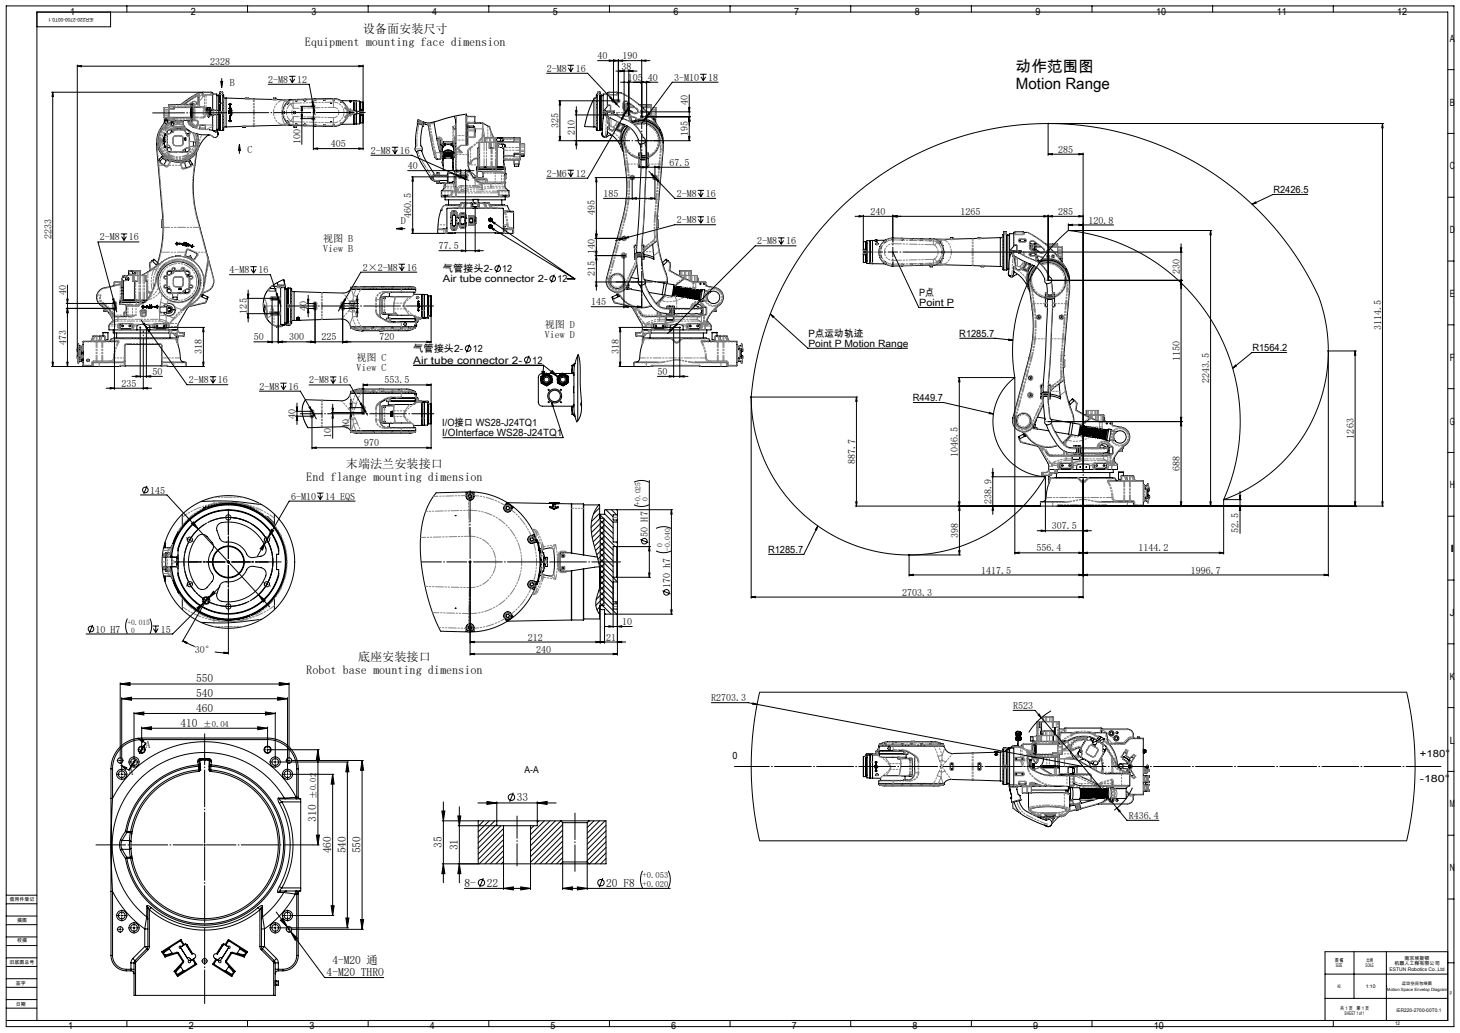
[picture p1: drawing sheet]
<svg xmlns="http://www.w3.org/2000/svg" width="1189mm" height="841mm" viewBox="0 0 1189 841" stroke-linecap="round" stroke-linejoin="round" font-family="sans-serif">
<defs><g id="words">
<g font-size="12.7">
<text x="827" y="58">动作范围图</text>
<text x="827" y="72">Motion Range</text>
</g>
<g font-size="9.9">
<text x="295" y="27">设备面安装尺寸</text>
<text x="248" y="38">Equipment mounting face dimension</text>
<text x="282" y="381">末端法兰安装接口</text>
<text x="249" y="392">End flange mounting dimension</text>
<text x="292" y="538">底座安装接口</text>
<text x="249" y="549">Robot base mounting dimension</text>
</g>
<g font-size="9.3">
<text x="160" y="556">550</text>
<text x="160" y="568">540</text>
<text x="160" y="580">460</text>
<text x="147" y="592">410</text>
<text x="421" y="652">33</text>
<text x="258" y="669" transform="rotate(-90 258 669)">310</text>
<text x="270" y="695" transform="rotate(-90 270 695)">460</text>
<text x="282" y="695" transform="rotate(-90 282 695)">540</text>
<text x="294" y="695" transform="rotate(-90 294 695)">550</text>
<text x="360" y="690" transform="rotate(-90 360 690)">35</text>
<text x="373" y="692" transform="rotate(-90 373 692)">31</text>
<text x="378" y="722">8-</text>
<text x="396" y="722">22</text>
<text x="494" y="722">20 F8</text>
<text x="271" y="785">4-M20 通</text>
<text x="266" y="795">4-M20 THRO</text>
</g>
<g font-size="8.5">
<text x="337" y="296">Air tube connector 2-</text>
<text x="433" y="296">12</text>
</g>
<g font-size="8.1">
<text x="57" y="12">1</text>
<text x="155" y="12">2</text>
<text x="254" y="12">3</text>
<text x="352" y="12">4</text>
<text x="450" y="12">5</text>
<text x="548" y="12">6</text>
<text x="647" y="12">7</text>
<text x="745" y="12">8</text>
<text x="843" y="12">9</text>
<text x="941" y="12">10</text>
<text x="1040" y="12">11</text>
<text x="1138" y="12">12</text>
<text x="1181" y="34">A</text>
<text x="171" y="53">2328</text>
<text x="487" y="48">40</text>
<text x="507" y="48">190</text>
<text x="445" y="59">2-M8</text>
<text x="469" y="59">16</text>
<text x="506" y="57">38</text>
<text x="511" y="66">105</text>
<text x="528" y="66">40</text>
<text x="549" y="66">3-M10</text>
<text x="577" y="66">18</text>
<text x="187" y="70">B</text>
<text x="218" y="67">2-M8</text>
<text x="242" y="67">12</text>
<text x="560" y="85" transform="rotate(-90 560 85)">40</text>
<text x="1181" y="86">B</text>
<text x="455" y="104" transform="rotate(-90 455 104)">325</text>
<text x="468" y="110" transform="rotate(-90 468 110)">210</text>
<text x="560" y="111" transform="rotate(-90 560 111)">195</text>
<text x="245" y="118" transform="rotate(-90 245 118)">100</text>
<text x="269" y="120">405</text>
<text x="202" y="124">C</text>
<text x="302" y="125">2-M8</text>
<text x="326" y="125">16</text>
<text x="862" y="124">285</text>
<text x="332" y="138">40</text>
<text x="545" y="135">67.5</text>
<text x="1181" y="138">C</text>
<text x="445" y="144">2-M6</text>
<text x="469" y="144">12</text>
<text x="491" y="160">185</text>
<text x="551" y="160">2-M8</text>
<text x="575" y="160">16</text>
<text x="1037" y="157">R2426.5</text>
<text x="335" y="177" transform="rotate(-90 335 177)">460.5</text>
<text x="485" y="175" transform="rotate(-90 485 175)">495</text>
<text x="709" y="175">240</text>
<text x="782" y="175">1265</text>
<text x="862" y="175">285</text>
<text x="326" y="183">D</text>
<text x="551" y="182">2-M8</text>
<text x="575" y="182">16</text>
<text x="887" y="182">120.8</text>
<text x="1181" y="190">D</text>
<text x="42" y="195" transform="rotate(-90 42 195)">2233</text>
<text x="81" y="196">2-M8</text>
<text x="105" y="196">16</text>
<text x="263" y="197">视图 B</text>
<text x="357" y="203">77.5</text>
<text x="617" y="199">2-M8</text>
<text x="640" y="199">16</text>
<text x="263" y="205">View B</text>
<text x="485" y="207" transform="rotate(-90 485 207)">140</text>
<text x="295" y="220">2×2-M8</text>
<text x="331" y="220">16</text>
<text x="361" y="222">气管接头2-</text>
<text x="409" y="222">12</text>
<text x="187" y="222">4-M8</text>
<text x="210" y="222">16</text>
<text x="485" y="225" transform="rotate(-90 485 225)">215</text>
<text x="961" y="223" transform="rotate(-90 961 223)">230</text>
<text x="361" y="230">Air tube connector 2-</text>
<text x="454" y="230">12</text>
<text x="54" y="240" transform="rotate(-90 54 240)">40</text>
<text x="749" y="241">P点</text>
<text x="1181" y="242">E</text>
<text x="482" y="249">145</text>
<text x="749" y="249">Point P</text>
<text x="201" y="255" transform="rotate(-90 201 255)">125</text>
<text x="250" y="253" transform="rotate(-90 250 253)">40</text>
<text x="290" y="253" transform="rotate(-90 290 253)">40</text>
<text x="444" y="267">视图 D</text>
<text x="1125" y="269" transform="rotate(-90 1125 269)">3114.5</text>
<text x="444" y="275">View D</text>
<text x="658" y="274">P点运动轨迹</text>
<text x="781" y="274">R1285.7</text>
<text x="54" y="281" transform="rotate(-90 54 281)">473</text>
<text x="207" y="277">50</text>
<text x="235" y="277">300</text>
<text x="262" y="277">225</text>
<text x="309" y="277">720</text>
<text x="337" y="287">气管接头2-</text>
<text x="385" y="287">12</text>
<text x="658" y="282">Point P Motion Range</text>
<text x="1020" y="286">R1564.2</text>
<text x="164" y="289" transform="rotate(-90 164 289)">318</text>
<text x="504" y="289" transform="rotate(-90 504 289)">318</text>
<text x="961" y="294" transform="rotate(-90 961 294)">1150</text>
<text x="1181" y="294">F</text>
<text x="290" y="294">视图 C</text>
<text x="124" y="305">50</text>
<text x="290" y="302">View C</text>
<text x="535" y="305">50</text>
<text x="99" y="315">235</text>
<text x="154" y="312">2-M8</text>
<text x="178" y="312">16</text>
<text x="211" y="317">2-M8</text>
<text x="235" y="317">16</text>
<text x="252" y="312">2-M8</text>
<text x="275" y="312">16</text>
<text x="313" y="312">553.5</text>
<text x="985" y="312" transform="rotate(-90 985 312)">2243.5</text>
<text x="743" y="327">R449.7</text>
<text x="241" y="341" transform="rotate(-90 241 341)">40</text>
<text x="360" y="347">I/O接口 WS28-J24TQ1</text>
<text x="1181" y="346">G</text>
<text x="285" y="349" transform="rotate(-90 285 349)">40</text>
<text x="270" y="357" transform="rotate(-90 270 357)">10</text>
<text x="360" y="355">I/OInterface WS28-J24TQ1</text>
<text x="1102" y="357" transform="rotate(-90 1102 357)">1263</text>
<text x="296" y="363">970</text>
<text x="780" y="372" transform="rotate(-90 780 372)">1046.5</text>
<text x="696" y="378" transform="rotate(-90 696 378)">887.7</text>
<text x="961" y="384" transform="rotate(-90 961 384)">688</text>
<text x="122" y="402">145</text>
<text x="1181" y="398">H</text>
<text x="237" y="407">6-M10</text>
<text x="265" y="407">14 EQS</text>
<text x="807" y="410" transform="rotate(-90 807 410)">238.9</text>
<text x="857" y="431">307.5</text>
<text x="528" y="437" transform="rotate(-90 528 437)">50 H7</text>
<text x="1009" y="434" transform="rotate(-90 1009 434)">52.5</text>
<text x="780" y="438" transform="rotate(-90 780 438)">398</text>
<text x="844" y="449">556.4</text>
<text x="927" y="449">1144.2</text>
<text x="1181" y="450">I</text>
<text x="626" y="450">R1285.7</text>
<text x="799" y="467">1417.5</text>
<text x="970" y="467">1996.7</text>
<text x="546" y="478" transform="rotate(-90 546 478)">170 h7</text>
<text x="735" y="485">2703.3</text>
<text x="1181" y="501">J</text>
<text x="507" y="509">10</text>
<text x="78" y="515">10 H7</text>
<text x="131" y="515">15</text>
<text x="430" y="522">212</text>
<text x="494" y="522">21</text>
<text x="159" y="532">30°</text>
<text x="437" y="531">240</text>
<text x="1181" y="553">K</text>
<text x="579" y="571">R2703.3</text>
<text x="825" y="577">R523</text>
<text x="1181" y="605">L</text>
<text x="118" y="609">A</text>
<text x="597" y="618">0</text>
<text x="1156" y="617">+180°</text>
<text x="105" y="631">A</text>
<text x="1156" y="637">-180°</text>
<text x="1181" y="657">M</text>
<text x="919" y="667">R436.4</text>
<text x="1181" y="709">N</text>
<text x="55" y="838">1</text>
<text x="154" y="838">2</text>
<text x="252" y="838">3</text>
<text x="350" y="838">4</text>
<text x="448" y="838">5</text>
<text x="547" y="838">6</text>
<text x="645" y="838">7</text>
<text x="743" y="838">8</text>
<text x="841" y="838">9</text>
<text x="940" y="838">10</text>
</g>
<text font-size="7.8" x="427" y="629">A-A</text>
<g font-size="7">
<text x="165" y="592">±0.04</text>
<text x="258" y="650" transform="rotate(-90 258 650)">±0.02</text>
<text x="523" y="715">+0.053</text>
<text x="523" y="722">+0.020</text>
</g>
<g font-size="6.1">
<text x="528" y="408" transform="rotate(-90 528 408)">0</text>
<text x="522" y="411" transform="rotate(-90 522 411)">+0.025</text>
<text x="540" y="445" transform="rotate(-90 540 445)">0</text>
<text x="546" y="449" transform="rotate(-90 546 449)">-0.040</text>
<text x="104" y="509">+0.015</text>
<text x="107" y="515">0</text>
</g>
<g font-size="4.1">
<text x="76" y="14" transform="rotate(-180 76 14)">iER220-2700-00T0.1</text>
<text x="8" y="734">借用件登记</text>
<text x="14" y="750">描图</text>
<text x="14" y="767">校描</text>
<text x="8" y="785">旧底图总号</text>
<text x="1087" y="783">图 幅</text>
<text x="1113" y="783">比例</text>
<text x="1136" y="786">机器人工程有限公司</text>
<text x="1144" y="781">南京埃斯顿</text>
<text x="1088" y="787">SIZE</text>
<text x="1112" y="787">SCALE</text>
<text x="1132" y="790">ESTUN Robotics Co.,Ltd</text>
<text x="13" y="802">签字</text>
<text x="1089" y="805">A0</text>
<text x="1112" y="805">1:10</text>
<text x="1181" y="810">P</text>
<text x="13" y="819">日期</text>
<text x="1091" y="822">共 1 页 第 1 页</text>
<text x="1095" y="827">SHEET 1 of 1</text>
<text x="1137" y="824">iER220-2700-00T0.1</text>
<text x="1136" y="835">12</text>
</g>
<g font-size="3.5">
<text x="1142" y="802">运动空间包络图</text>
<text x="1129" y="806">Motion Space Envelop Diagram</text>
</g>
</g></defs>
<g fill="none" stroke="#000" stroke-width=".81">
<path d="M5 5h1179v831h-1179zM90 10v12h-60M103 5v5M202 5v5M300 5v5M398 5v5M496 5v5M595 5v5M693 5v5M791 5v5M889 5v5M988 5v5"/>
<path d="M1086 5v5M63 53v238M63 54l3-1v1zM63 54h233M292 53l4 1h-4zM296 53v30M445 60h34l20 22M462 53h5M463 55l2 3M465 53v5M467 55l-2 3M487 49h42"/>
<path d="M496 49h4l-4 1zM500 48v34M500 49h4l-4 1zM502 58h17M504 49h3v1zM504 48v34h-49M505 57l3 1h-3zM508 57v37h-40M512 58l4-1v1zM512 57v37M523 49h3v1zM523 48v47h39"/>
<path d="M1179 57h5M42 75h123M43 75v4h-1zM43 75v223M162 78v6l-1 1M162 79l-1-1a37 37 0 0 0-11 7M165 75h7v2M165 76h-3h-1l-7 4-7 5M165 75v3M172 76h.1M172 76h1v13M173 77h4v13"/>
<path d="M177 78h1M179 77h.1M179 77v7M179 77h-1v13M179 75h.1M179 75h2v16M179 77v6M179 75v2M180 66h1v5zM181 64v7M181 77h1v29h-1M182 80h.1"/>
<path d="M182 80h2M184 80h16M184 80v23M200 80h2M200 80h.1M202 80h1l4 1h15l1-1M218 69h34l3 17M235 62h6M236 64l2 3M238 62v5M240 64l-2 3M486 80h-2l-3 6-3 8-2 9h8"/>
<path d="M486 80h.1M486 77v29M489 75h-2l-1 1v30h3M489 77v29M489 75v2M489 75h.1M489 77h1v29h-1M489 77h.1M490 78h1M495 77h-4v20M496 76h-1M496 76h-1v11"/>
<path d="M496 77v-2h7v2M497 80v-1l2 3zM503 76h.1M503 76h3l6 3a75 75 0 0 1 25 26M505 67h31M513 66l-2 2M524 66l-2 2M527 66v71M528 66l-2 2M561 77v38M570 60h5M571 63l2 3"/>
<path d="M573 60v6M575 63l-2 3M585 67h-38l-20 28M134 88v7M134 88h.1M134 95h.1M134 96h.1M134 96v1M134 97v2M134 97h.1M134 97h3M137 97h.1"/>
<path d="M137 96h.1M137 96v3M137 96h1M137 88h-3M138 89v6M138 96h17M138 95v1M138 96v2h20M138 87h.1M139 98v1M139 100l-5 2 2 2M139 99v2"/>
<path d="M139 99h.1M139 99h3M142 98v3M142 98h.1M142 99h.1M142 87v2M142 89h-4M142 96v2M142 87h.1M142 87h13M142 99l2-1 1 2M149 99l-3-1v2"/>
<path d="M149 98a12 12 0 0 0 11 11l10 1-2 2-4 4a25 25 0 0 1-11 14 18 18 0 0 1-22-5 18 18 0 0 1 1-22l2-3M153 98a3 3 0 0 0 2 4l2 2M155 98l-1 1h-1M155 85v13M156 98v2l3 3M156 85v13M156 85h-18v4M156 85h.1M156 85h2M158 98h2l1 1-1 4h-3M158 86l1 1h4M158 85v13"/>
<path d="M158 85h-2M158 85h3M158 85h.1M160 84l-1-1h-1l-4 2M160 84v1M162 83l-2 1M167 88v2zM167 88h.1M167 90h.1M167 88v2M167 90h1M168 88v2"/>
<path d="M168 90h.1M168 88h.1M168 88h-1M168 88v1M168 89v1M168 90v1M168 88h1M168 90h1M168 91h1M169 88h.1M169 88v1M169 90h.1"/>
<path d="M169 89v1M169 90v1M169 90h1M169 88h1M170 91v4M170 92h1v2h-1M170 90v1M170 90h1M170 88h.1M170 88h1M170 91h1M170 88v2"/>
<path d="M171 94h2M171 88h.1M171 88h-1v8v-8M171 88v1M171 90h.1M171 89v1M171 90v1M171 88v2M171 90v3v1M171 88l1 2zM172 89h1M172 90h7v3l-7 1z"/>
<path d="M173 94v12M173 89v1M173 94h.1M173 94h1M173 90h1M177 93v14h-3M178 92h.1M178 92h1M178 93v13h1M178 91l1 1zM179 93h.1M179 92h.1"/>
<path d="M179 92v-1h-1v2h1M179 92v1M179 92v14M179 84h.1M179 85v21M179 84h1M179 91h1v1h-1M179 83v1M179 91v1M179 85v6M179 85h.1M179 83a.8 .8 0 0 1 1 1 .8 .8 0 0 1-1 1"/>
<path d="M179 83h.1M180 91h1M180 92h1M181 92v14h-2M181 91v1M186 90l2 1M186 90h.1M186 92h.1M186 92h2M186 92l2 1M186 85h1M186 98h1"/>
<path d="M186 85l1-1 2 1M186 98l1 1 2-1M187 88h.1M187 90h1M187 98h-1M187 85v2M187 85h.1M187 98h.1M187 96h1M187 96v2M187 87h1M187 97v1"/>
<path d="M187 96v1M187 87h.1M187 94h1M187 94v2M187 89h1M187 87v1M187 88v1M187 87l1 1M187 96h.1M187 94h.1M187 89h.1M188 94l-1 2"/>
<path d="M188 94h.1M188 89h.1M188 98h1M188 97v1h1M188 96v1M188 87h.1M188 93v1M188 93h.1M188 92h.1M188 92a.8 .8 0 0 1 1 1 .8 .8 0 0 1-1 1M188 90h-1l1 1M188 90v1"/>
<path d="M188 90h1M188 90h-2M188 92h1M188 90h.1M188 91h.1M188 88v1M188 88h.1M189 85h-1M189 85h-1v2M189 92h.1M189 90h-1v1M189 90h-1"/>
<path d="M223 81v-1h2v1M225 81h14M231 91v1zM231 92h.1M231 91h.1M231 91h-1v1h1M231 91a.7 .7 0 0 1 1 1 .7 .7 0 0 1-1 0M234 99h-1l1 1h1M234 99h1v1M234 84h.1M234 99h.1M234 83a.8 .8 0 0 1 1 1 1 1 0 0 1-2 0z"/>
<path d="M234 83l1 1M239 81a11 11 0 0 0-9 11 11 11 0 0 0 9 10M241 81v1M241 82h.1M241 81l1 1zM242 81v1h-1M245 87h10v35M245 97h10M245 93h1v4zM246 87v3h-1zM246 87v31M248 81v1z"/>
<path d="M249 81a.8 .8 0 0 1 0 1 .8 .8 0 0 1-1 0 .8 .8 0 0 1 0-1M254 83h1v3zM255 86v1M255 87l1 3h-1zM255 87l2 7M256 81h.1M256 81l1 1zM257 81v1l-1-1M263 81l1 1 1-1M263 80v1M263 81h.1M264 81h.1"/>
<path d="M265 80v1M265 81h.1M269 99h.1M269 84h.1M271 81l1 1v-1M271 81h.1M271 80h1v1M271 80a11 11 0 0 1 12 12 11 11 0 0 1-12 11M271 80v1M271 80l-32 1M272 81h.1M278 82a.7 .7 0 0 0-1 1 .7 .7 0 0 0 1 0"/>
<path d="M278 82l1 1h-1M278 83h.1M278 82h7M282 96h.1M282 87l-1 1 1 1M282 95h.1M282 88h.1M282 87h.1M282 87l1 1h-1M282 95h-1l1 1M282 88v1M282 95h1h-1v1"/>
<path d="M283 95h.1M283 88h.1M283 88v1M283 94h.1M283 89h.1M283 90h.1M283 93h.1M283 94v1M283 91h.1M283 92h.1M283 90v1M283 93v1"/>
<path d="M283 90h1M283 92v1M284 90v-1h1v2v3h-1v-1M284 91h.1M284 92h.1M284 90v3M284 93h-1M284 93h.1M284 91v1M285 82h.1M285 82h1M285 83h.1"/>
<path d="M285 82v1M286 82v1M286 82h.1M286 83h-1M286 82h2M287 91h.1M287 92h.1M288 93v8M288 82v8M288 90h-2v3h2M288 90l5 1M288 82h2"/>
<path d="M288 82h.1M290 93v8zM290 83v7M290 82v1M290 82h.1M290 82h3v9M293 92l-5 1M293 91h.1M293 92h.1M293 92v9h-3M293 84h.1M293 99h.1"/>
<path d="M293 92v7h1M293 91v1M294 92v-1v-1v3M294 92v1M294 92h.1M294 93v1M294 93v7M294 84h-1v7M294 90v3M294 94v6M294 89v1M294 83v6"/>
<path d="M294 83v7M294 83h2M294 94h2M294 89h2M294 92h2M294 91v1M294 91h.1M294 93h.1M296 94v6M296 89v1M296 83v6M296 83h.1"/>
<path d="M296 100v22M296 93v1M296 93v7M296 83v7M296 100h.1M296 90v3M340 100l4 1M340 100v1l4 1M340 99v1M340 99l4 2M340 98h.1M340 98l5 1"/>
<path d="M340 98v1M341 98l4 1v3v1l-1-1M341 98h-1M341 98h.1M345 99l-1 3M345 99l-1 2M349 100l3 22 2 6 2 2M349 100h.1M353 99l5 25M370 95l1 5M371 96v26M380 94v1h7v5"/>
<path d="M380 94h.1M380 93v25M380 93h.1M380 93l-12 2-15 4-7 1v1l3 1M456 82v4h-1zM456 82v33M469 90h1l-1 4zM469 87v34M484 80v23M492 91h.1M492 91h8M492 91h1v-1h7v1"/>
<path d="M493 91h1M493 90v2M493 92l-1 1-1 3-1 13M493 91v3a2.5 2.5 0 0 0 3 2M493 91l1 3 1 1M494 92v-1v3a2.5 2.5 0 0 0 3 2M494 92l1 3 2 1M494 92v-1l1 3 2 2M495 91h.1M495 91h-1M495 86h2M496 96l-1 5"/>
<path d="M496 96l9 4a20 20 0 0 1 15 14v2l1 1M496 96h.1M496 100v4a2.5 2.5 0 0 0 4 2l2-3M496 91l13 6a24 24 0 0 1 15 15 3 3 0 0 1 1 4M497 90v-4h-2l-3 5M498 92h.1M498 91v1M499 91v1M499 91h.1M499 81h5a1 1 0 0 1 1 1 1 1 0 0 1-1 1h-5v-1zM499 92h.1M499 82h1"/>
<path d="M500 82l3 3h-1zM500 82l4 5M500 91h.1M504 100l-1 2M504 100h.1M508 93h4a1 1 0 0 1 1 1 1 1 0 0 1-1 1h-4l-1-1zM508 84v4M508 85h2M508 86h1M508 83h1a21 21 0 0 1 10 6 2 2 0 0 1 0 3 2 2 0 0 1-2 0l-8-2a6 6 0 0 1-1-6zM508 86v3M508 94l-1 3h-1z"/>
<path d="M508 94l-29 51h-34M508 86h.1M508 93v1M509 86v4M509 86h.1M509 87h.1M509 87v1M509 88h.1M509 89h.1M509 88v2M509 89v1v-1M509 89l1 1"/>
<path d="M510 85h.1M510 90l1 1-3 2zM510 89h1M510 85v4M510 85h1M511 90v-1v2M511 89l3 2 2 1M511 85v5M512 85v5M512 85h-1M512 85h2M512 88l-4 5"/>
<path d="M513 85v5M513 96h1M513 95v1M513 87h4M513 98h1M513 95l1 2 1 2M514 99h.1M518 98a17 17 0 0 1 22 19M518 98v-1v-1l-5-1v1v2l1 1M518 98l-4 1M520 85h10v2M523 91h39"/>
<path d="M523 87h7M524 98l2-3-1 4zM526 85v2M526 95l-4 6M527 95h-1M528 92h1l-2 3zM530 87v7M530 94h.1M530 94v1M530 95h.1M530 87h.1M530 88h4"/>
<path d="M531 96h3M531 96h.1M532 97h2M534 97h.1M534 97v3M534 96v1M534 88v7M534 95h.1M534 88h.1M561 88h1l-1 3zM561 95l1 4h-1zM128 117v5l2 27a256 256 0 0 1 2 45l-1 10-3 10"/>
<path d="M131 115h-2a14 14 0 0 0 8 13l1-1M133 115h1v1v-1zM133 113a.8 .8 0 0 1 1 0 .8 .8 0 0 1 0 1h-1zM133 112l1-1v1l-1 1zM133 117l1 1zM134 109h1v1l-1 1v-2zM134 118l1 2v-1v1h-1h1zM135 105l-2-1a12 12 0 0 0-4 10h2M136 118h1a2.7 2.7 0 0 1 2 3M136 120l3 1M136 107v2M139 109h-3"/>
<path d="M139 105h1M140 105h.1M140 106h-2M141 107l-2 2M141 107h.1M142 111h4a2.2 2.2 0 0 1 3 2v3a2.2 2.2 0 0 1-3 3h-2a2.2 2.2 0 0 1-3-3v-4zM142 106l-1 1M142 106h-2l-1 3M143 103h7M143 105h6h1M144 106h-2M146 106h5v2"/>
<path d="M149 112h.1M149 112h1M150 105v1M150 105h.1M150 114h-1M150 114h.1M150 112h1v2h-1M150 112v2M151 106h2M151 105h1M151 108a2.5 2.5 0 0 0 3 3M151 108l3 1"/>
<path d="M152 105h-1M153 106h-15h-1l-1 2v14l1 1 1 1h14l2-1v-1v-15v-1M154 101l2 2M154 120h.1M154 107v2M154 120l-2 1M154 115h4M158 115v4h-4M158 115h1v4h-1M159 115h2v1M159 114h3M161 109a16 16 0 0 1-7 19"/>
<path d="M163 105v-3h4v4M171 106h.1M171 106l3 1 2 1M174 107h1M175 107l2 1 1 1M175 107l2 1 1 2M177 105h1M177 105v3M177 108l1 1a3 3 0 0 1-3 3 3 3 0 0 1-3-2h-1M179 106h.1M182 103h.1M182 103h2"/>
<path d="M184 103h13h1M195 118l1 5h-2zM195 118v7M239 102l-39 1v1l-2-1M239 102l32 1M239 102v2h2l1-2M241 101h1v1h-1zM241 101l1 1zM248 101h1v1h-1zM248 101v1zM256 101h1v2l-1-1zM256 102h1z"/>
<path d="M264 102h1v1h-2zM264 102h.1M272 102h.1M277 101a.7 .7 0 0 1 1-1 .7 .7 0 0 1 1 1 .7 .7 0 0 1-1 0M277 101h.1M277 101h1M278 100v1zM288 101h-10M288 101h.1M288 101h2M290 101h.1M294 100h2"/>
<path d="M319 120h5M322 120v5M339 119l-1 3 1 2M340 101l-1 9v9M344 102h.1M344 102l-1 9v8a3 3 0 0 1 0 4M344 101h.1M356 112l3 2v15M356 114h.1M359 118h2M361 117v-2h8v2M361 117l-1 1"/>
<path d="M361 117h8M361 117h.1M361 117l-1 1v8M363 118l-1 1-2 2M363 117h.1M363 118h.1M363 118h3M363 117v1M366 117h.1M366 118h.1M366 118l2 1 2 2M366 117v1"/>
<path d="M369 117l1 1M369 117h-8M369 103l2 3M369 117h.1M370 118h.1M370 118v8M370 117v1M371 112l-1 16M371 112h.1M380 118h-5l-3 3M380 101h1M381 104v14h-1"/>
<path d="M381 104h.1M381 104h5M382 103v1M382 103h4M382 103l-1 1M386 103v1M386 104h1v7M387 108h.1M387 100h.1M387 105v3M387 100h-6v4M387 100h5"/>
<path d="M387 100h1h3h1M390 116v5M390 116h.1M390 116h1M391 116l-1 20M391 116h9M392 100h1l5 3M393 110h.1M393 110v1M395 116h.1M398 103l1 1M398 103h.1"/>
<path d="M399 104l3 8M399 104h.1M400 116v5M400 116h4M403 115h.1M403 112h.1M403 115h2M403 112h2M404 112h-9v4M404 112h.1M404 114l1 1M404 113v1"/>
<path d="M404 114v1M404 112v1M404 115h.1M404 116h.1M404 116h19M404 112h19v4M404 115v1M404 116h1M405 112l-1 1M405 116h4v1M405 116v20M405 112h.1"/>
<path d="M406 117h.1M406 120h.1M406 119v1M406 118v1M406 117v1M406 117h4a1.4 1.4 0 0 1 1 2 1.4 1.4 0 0 1-1 1h-4M407 112l1 1-1 2M408 112a1.4 1.4 0 0 1 2 2 1.4 1.4 0 0 1-2 1h-3M409 117v1v2M409 113a1.1 1.1 0 0 1 1 1 1.1 1.1 0 0 1-1 1M411 118h.1M411 120h.1"/>
<path d="M411 118a1.1 1.1 0 0 1 1 1 1.1 1.1 0 0 1-1 1M419 112v3M423 116v9M423 117h4M427 117v8M427 117h.1M455 115h53M455 111h1v4zM469 115l1 3h-1zM484 103h2M486 103h.1M489 106h.1"/>
<path d="M490 105h1M490 110a3 3 0 0 0 6 0h2M490 108a2.1 2.1 0 0 0 1 3 2.1 2.1 0 0 0 2 0M490 108a2.2 2.2 0 0 0 2 3 2.2 2.2 0 0 0 3-2M495 103v4a27 27 0 0 1 11 14M495 108l-1 1M498 110h-1M498 110h.1M505 100l-3 5 4 2M505 101l2 1 1 1-2 3-3-1a5 5 0 0 1 2-4zM506 107v1a18 18 0 0 0 2 16M506 107h.1"/>
<path d="M507 117l3 22M507 117h.1M508 101l1 1M508 116v1M509 102v1l-3 4M509 102h.1M509 102h1M511 103a16 16 0 0 0-4 18M512 103a16 16 0 0 0-5 14M513 104a14 14 0 0 0-4 15 14 14 0 0 0 11 10M515 100a17 17 0 0 1 24 12M515 100a17 17 0 0 1 24 13l1 9"/>
<path d="M517 101a15 15 0 0 1 20 14M521 117l1 9M523 114v1M525 116l1 10M525 116l-4 1M534 105l1 1M537 112v3M537 115v1M537 115a15 15 0 0 1-9 13M561 111h1l-1 4zM562 115h-40M853 100l1 1"/>
<path d="M854 100v27M854 100l-1 1M1126 101v311M1126 101v3h-1zM1127 101h-274M1179 109h5M129 130l1 1M130 131v1l3 2M132 128l1 1M132 128h1M132 128l-3 2M133 134l2 1"/>
<path d="M133 128l-3 3M133 129h.1M133 129h1M133 129l1 1M133 128h.1M133 128l3 2M133 129l2 1zM134 128h-1M134 129h1M134 129h.1M135 129v1M135 130h.1"/>
<path d="M135 130h-1M136 120v2M138 124h1M138 131l-2-1-2 4h-1M139 127l-1 2a14 14 0 0 0 14 0M139 121l1 2 4 1M140 124h-1M149 124h-3M150 122h.1M150 122l-1 2M151 132h-1l1 4 1 1M151 132l2-1 2 4"/>
<path d="M151 132h-3M151 124h.1M152 121l-2 1M152 121l-1 2-2 1M152 127l1 2h-1M152 137h-3M152 129h.1M153 124h-1M153 127l1 1M154 120v2M154 128h.1M155 131h-2"/>
<path d="M155 131h-1M155 131l2 3M155 135l-3 2M155 135h1M157 134h-2M157 134l-1 1M160 124l-1 11a112 112 0 0 0 5 54l5 20M255 121l4-1v2zM255 121h41M292 120l4 1-4 1zM302 126h33l40 18M320 122l2 3"/>
<path d="M324 122l-2 3M332 139h54M353 124h1M354 124h1M354 124h.1M356 130h.1M359 129v1h-3M359 125v1M359 124h1M360 128v-1a5 5 0 0 1 5-5 5 5 0 0 1 5 5v1a5 5 0 0 0-6-4 5 5 0 0 0-3 6M360 128a5 5 0 0 1 5-6 5 5 0 0 1 5 6M360 121h.1"/>
<path d="M360 128l-1 1M360 121v1M361 132v2M361 129v10M361 131v1M361 129a4 4 0 0 1 4-4 4 4 0 0 1 4 4M361 128a4 4 0 0 1 4-4 4 4 0 0 1 4 4M361 130l-1 2 1 3M361 129l-1 3M361 129h8M361 129a4 4 0 0 1 4-3 4 4 0 0 1 4 3M361 129a4 4 0 0 1 7 0"/>
<path d="M362 129a5 5 0 0 1 6 0M362 128a4 4 0 0 1 6 0M362 128a4 4 0 0 1 6 1 5 5 0 0 0-6 0zM363 129l2-1 2 1M369 129v10M369 130h.1M369 129v1M369 131h.1M369 135h.1M369 134h.1M369 131v6M369 121h1"/>
<path d="M369 121l1 1M370 123v1M371 126l-2 3v10l2 2M371 126v30M371 122v4M372 138l3 1-3 1zM372 121h1l3 3M372 121l-1 1M375 138v6M379 139l4-1v2zM379 138v67M381 123v11a20 20 0 0 0 6 12"/>
<path d="M388 138h23M389 140l-1 4 1 1M389 129l-3 1-4 3-1 2M390 121h.1M390 121h-1v15M392 140l1 1v4h-7M398 121h2M400 121h2M409 120v1h1v15M410 121v15M410 133l1 3M410 127h9"/>
<path d="M411 138v3M411 138v-2h-23v4h20M411 138h-23M411 138h.1M418 130l1 4M419 125v2M419 127v1M419 134h.1M419 134h4M419 134v1h3v-1M423 130v4M423 130h.1"/>
<path d="M423 125h-4M423 125l-4 1M423 125h.1M423 125v5h-13M424 125l1 1M425 126h2M425 126v1h2v-1M427 125v1M427 125h-4M427 125h.1M462 139h5M465 139v5"/>
<path d="M509 120l1 1M510 139a111 111 0 0 1-6 49l-10 39M510 139h.1M510 122l1 1M520 136h41M520 133h.1M520 129h2M520 134v2M521 126h1M522 126v3h3l1-1M522 128v1M522 126l2 1 2-1"/>
<path d="M522 126v1h3h1M522 129a4 4 0 0 0 4 1M522 126h-2M522 126l1 1 3-1M522 125h-2v10l1 1h1M522 130l-1 43-3 33M522 128h.1M522 129h.1M522 128h4M522 129h4M523 136h4l-4 1zM526 129h.1"/>
<path d="M526 128h.1M526 125h2v10l-1 1h-1M526 130l-1 41-2 35M526 126h1M527 128h.1M527 126v1l-1 1h-4M527 128v1h-1h-4M527 126h-1M527 126h1M528 133h.1M528 129h-1M528 134v2"/>
<path d="M528 139l5 5M533 136h4v1zM533 135v28M540 122l-5 54M540 122h.1M854 126l3-1v1zM854 126h28M879 125l3 1h-3zM882 125v258M335 144h44M336 144l1 3h-1zM336 144v46"/>
<path d="M353 143l-1 2 1 2M354 143h10M354 142l-2-3a66 66 0 0 1-9-16h-3a64 64 0 0 0 10 21l1 2 1 1M354 142a2.6 2.6 0 0 0-3 3 2.6 2.6 0 0 0 3 2h2M354 142h2M354 143h.1M354 147h10M354 142a2.6 2.6 0 0 0-2 3 2.6 2.6 0 0 0 2 2M356 141h2v2M356 141h.1M356 147h.1M356 141v1"/>
<path d="M356 142v1M356 148v1h6v3M356 147v1h1M356 147h1M356 142h-2a2.3 2.3 0 0 0-2 3 2.3 2.3 0 0 0 2 2h3M356 142h.1M357 147v1M357 141h.1M357 142h-1M357 148h.1M357 141v1M357 142h-2a2.3 2.3 0 0 0-3 3 2.3 2.3 0 0 0 3 2 2.3 2.3 0 0 1-3-2 2.3 2.3 0 0 1 3-3"/>
<path d="M357 147l1 1v1h4v1M357 147h.1M357 148l1 1M358 147h-1M359 159v1h55v-1M359 159h6M360 159h.1M360 149h1M361 155h.1M362 150v3M362 149v1M362 149h.1"/>
<path d="M362 149h1M363 149l-1 4-2 2M363 149h7M365 141v7M368 155h-9v4M368 141h1M368 141h-4v7h4M369 141l1 1M369 148h-1M370 149h1M370 142v6M370 148h-2"/>
<path d="M370 148h.1M370 142h.1M370 148h1M371 148h.1M371 140v1M371 141l-1 1M371 148l-1 1M371 148v7M372 142l3 2-4-1zM373 142l1 1zM374 143h6M374 143h.1"/>
<path d="M374 143v2h6v-2M375 144h.1M375 144l4 1-1 1zM375 144l7 3M380 143h.1M381 142l-1 1M383 140a7 7 0 0 1 5 5M387 146h8M387 146l3 2 3 1h15M406 155h8v4M409 159h5M411 145v3"/>
<path d="M411 148h.1M411 148v1M411 150h.1M411 141v2M411 141h.1M411 150v2l3 3M411 143v2M411 143h.1M411 142h.1M411 140v3M411 142h1v3h-1M411 140v1"/>
<path d="M412 145h.1M412 142h.1M412 142v3M414 159h.1M463 141l2 3M467 141l-2 3M485 145h48M486 145v3h-1zM486 145v91M515 145v18M530 142l1-1 2 3zM533 144l1 1"/>
<path d="M534 145l2 2v1zM534 145l16 17h33M568 155h5M569 157l2 3M571 155v5M573 157l-2 3M1065 158h-28l-17 8M133 179h-1v6l1 1M359 171h.1M362 160v3h23M363 167h.1M364 170h46v19h-46z"/>
<path d="M365 163v4M367 176h.1M367 177h.1M367 176v1M367 176h1M368 174v12M368 173l-1 1v3M368 173h4M368 173h.1M368 173v1h3h1M368 173h3M368 173v-1h3v1"/>
<path d="M369 175v9M369 175h.1M370 175h-1M370 175h.1M370 175h1M371 175h.1M371 175v9M371 179h.1M371 178h.1M371 180h.1M371 176h.1M371 177h.1"/>
<path d="M371 173h.1M371 173h1M371 173l1 1v3M372 173v1v3M372 176h1h-1M372 174h.1M372 176h.1M372 174v11M372 177h.1M374 178h.1M374 177h.1M374 177h1"/>
<path d="M374 167h-13a47 47 0 0 0-5 18v2M375 177h-1M375 175v1M375 176v7M375 167h-12M375 174l-1 1v3M375 174h4M375 174h.1M375 175h.1M375 175h-1v3M375 175h3l1 1-1-1h-3v1M375 173v1"/>
<path d="M375 173h3M375 165l-2 5M375 165h.1M375 165h9M376 177l1-1 1 1v5a1.9 1.9 0 0 1-3 0v-5zM378 173v1M378 175h.1M378 174h.1M378 174h1M379 174v1v3M379 177h.1M379 175v9"/>
<path d="M379 177h1M379 178h.1M379 165l-2 5M379 165h.1M382 177v5M382 179h.1M382 180h.1M383 178l-1 2 1 1h1M383 178h.1M383 176h.1M383 176h3M383 176h1"/>
<path d="M383 176v1M384 165h.1M384 165v4v1M384 165v4M384 169h.1M384 176h.1M384 176v1M384 167h1M384 178h-1M384 178h1M384 178h.1M385 170v-1h4v1"/>
<path d="M385 178h.1M385 178v3M385 177h1M385 176h1M385 179h.1M385 163v3M385 163h4M386 176h.1M386 176l-4 1M386 176l1 1v5l-1 1M386 176h1v1M386 168v1"/>
<path d="M386 177v5M386 176v1M386 176h-1h-3v1M386 166h.1M386 166h2M386 165v1M386 165h.1M386 165l2 1M387 178h1M387 168v1M387 177h.1M387 177l1 1"/>
<path d="M388 178h.1M388 178v3h-1M388 166h-2M388 168v1M388 178v3M389 162h.1M389 162l-4 1M389 162v1M389 166h-4v2h4M389 168h.1M389 167h1M389 163v5"/>
<path d="M390 165v4v1M390 165h8M390 165v4M395 165l2 5M398 165h.1M398 165l3 5M399 178h1M399 178a1.4 1.4 0 0 0 0 2M399 178h-1v2h1M399 167h12M399 167h14l2 5h1M400 180l3 1v1z"/>
<path d="M400 180l68 47M400 178a1.3 1.3 0 0 1 0 2M400 178h1v2h-1M409 163v4M411 160v3h-22M412 172h6v18h-1M491 162h42M515 162l3-1v1zM530 161l3 1h-3zM535 179h1v6l-1 1M535 176v11l1 8M535 176h.1"/>
<path d="M568 176h5M569 179l2 3M571 176v6M573 179l-2 3M696 176h186M700 176h3l-3 1zM703 175v22M727 176h4v1zM727 175v19M850 176h4l-4 1zM854 176h3v1zM854 175v53h109"/>
<path d="M879 176h3l-3 1zM1020 166l3-2v1zM1179 161h5M98 190h6M99 193l2 3M101 190v6M103 193l-2 3M113 197h-33l13 50M143 198l1 1h2M143 198h.1M143 198l1-1v1h2v1M146 199h.1"/>
<path d="M146 198l2 1M146 198h2M149 199v1M149 199h.1M149 200h.1M150 199l-1 1M150 199h.1M150 197v2h-1M150 197h.1M150 197v2M150 200h.1M150 200h2"/>
<path d="M151 198a.9 .9 0 0 1 1 0 .9 .9 0 0 1 0 1 .9 .9 0 0 1-1 0v1M151 198h.1M151 200h1M151 198h1M151 198a1.3 1.3 0 0 1-1 2M152 200h.1M152 198h.1M152 198l-1 2M152 199h1M153 199v1M153 199l1 1M153 199h.1"/>
<path d="M154 199h-1h1M154 198l-2 1M154 198v1M154 200h.1M154 199h.1M154 199v1M154 200l1-1 1 1 1-1v2M154 200l2 1M323 186l5-1v2zM323 186h7M336 187h1l-1 3zM356 187v3h5"/>
<path d="M361 187h1M364 186h-1l-6 1h-1M367 183h.1M367 183v2l1 1M367 183h1M368 186v1M368 186h4M368 186h.1M368 187h.1M368 186h3M368 186v1h3M369 184h.1"/>
<path d="M369 184h1M370 184h.1M370 184h1M371 184h.1M371 186v1M371 190h-1h-35M371 181h.1M371 182h.1M371 183h.1M371 186h.1M372 186h-1M372 185l-1 1h-3v-1v1"/>
<path d="M372 185v1M372 186l-1 1M372 183h.1M372 183v2l-1 1M372 183v2v1M372 183h1h-1M374 181v3l1 1M374 182h.1M374 182h1M374 181h.1M374 181v3h1M375 183v1h3l1-1-1 1h-3"/>
<path d="M375 183v1M375 185h.1M375 185h4M375 184h.1M375 185v1h3v-1M375 186h.1M375 185v1M377 183h.1M378 185v1h-3M378 184h.1M378 185h.1M379 185h-1"/>
<path d="M379 182h.1M379 181v3v1M379 181h.1M379 182h1M380 182h-1M382 182v1h4M382 182v1h3l1-1M383 183h.1M383 183h3M383 183h1M384 183h.1M384 181h.1"/>
<path d="M385 181h-1M385 181h.1M385 183h1M385 180h.1M386 183h.1M386 182v1M387 182h.1M387 181v1M387 192v13M388 181l-2 2M388 181h.1M399 186h1"/>
<path d="M399 180h1M399 183h1M399 183a1.5 1.5 0 0 0 0 3M399 183l-1 1v1l1 1M399 185l4 1-1 1zM399 185l69 42M400 183a1.5 1.5 0 0 1 0 3M400 183l1 1v1l-1 1M410 186h.1M410 184h.1M410 184v2M410 185h.1"/>
<path d="M411 186h.1M411 184h.1M411 184v2M411 186h-1h1l6 1M411 184h-1M412 187h1M417 187v3h-14M417 187h.1M485 194h23M485 191h1v3zM504 195l4-1-3 2zM508 194l-7 2"/>
<path d="M508 194l4-1v1zM508 194h.1M519 200h-2v11M523 200h1v11M532 199l1 12-4-1-5-1M535 196l-7 6M535 196h.1M536 195l-1 1M536 195l2 15 5 15 1 6M583 183h-33l-42 11M634 194h5M634 196l2 3"/>
<path d="M636 194v5M638 196l-2 3M703 197v6M703 197h.1M703 197h2M705 197v6M705 197h1v16h-1M706 198h.1M709 196v19zM711 196v19M711 196h-5v19h5M711 196h.1"/>
<path d="M713 196h.1M713 196h-2M713 196v1M713 196h1M713 198a.7 .7 0 0 0 1 1 .7 .7 0 0 0 1-1 1 1 0 0 0-2 0M713 197h.1M714 196h.1M714 198l-1 1M714 198h.1M714 198v1M714 199h.1M714 196l-1 1"/>
<path d="M715 198v1M721 196v1zM721 196h-7M727 194v1zM727 194a11 11 0 0 0-11 11 11 11 0 0 0 11 12M727 194l33 1M734 194h1a.8 .8 0 0 1 0 1 .8 .8 0 0 1-1 0 .8 .8 0 0 1 0-1zM735 194v1zM742 194h1v1h-1zM742 196h.1M742 195h.1M742 196h1"/>
<path d="M750 194h1v2h-1zM750 196h.1M750 195h1zM751 196h.1M757 195h1a.8 .8 0 0 1 0 1 .8 .8 0 0 1-1 0 .8 .8 0 0 1 0-1zM757 196h1M757 195l1 1zM760 195a11 11 0 0 1 9 10 11 11 0 0 1-9 11M764 198h.1M765 197v1zM765 197v1a.7 .7 0 0 1-1 0 .7 .7 0 0 1 1-1zM765 197h.1"/>
<path d="M767 200h.1M774 194v1h-14M776 194v-1h-2v1M797 194h-1l-19 1-1-1M799 193v1l16-1M799 193l-2 1M799 193v1M815 193v24M815 193h2M817 193h.1M817 191v29M820 191v29"/>
<path d="M820 189h-3v31h3M820 190v1M820 189h.1M820 189v1M820 191h.1M820 191h1v29h-1M821 191h1M826 190h-4v20M826 200h2M827 190h-1M827 189h-1v11M827 190v-1h7v1"/>
<path d="M830 195h5a1 1 0 0 1 1 1 1 1 0 0 1-1 1h-5v-1zM830 196h1M834 190h.1M834 189h3l5 3a75 75 0 0 1 26 27M839 198v4M839 199h2M839 200h1M839 197l1-1h2l8 7a2 2 0 0 1 0 2 2 2 0 0 1-2 1l-8-3a6 6 0 0 1-1-5zM839 200v3M839 200h.1M840 200v3M840 200h.1"/>
<path d="M841 199h.1M841 199v5M841 198v1M841 198h.1M841 199h4M841 198l1 1M842 199v1M843 199v4M843 199h-1M844 199v4M851 199h10M857 199v2"/>
<path d="M861 199h.1M861 199v2M870 183h4v1zM870 182v6M870 183h37M870 188a129 129 0 0 0-44 119M870 188a156 156 0 0 1 127 219M870 188h117M879 183h3l-3 1zM962 198v214M986 188v224M986 188v3h-1z"/>
<path d="M126 211l-2 2M126 211l3 3M126 211h-1l-1 1M128 216l-4-4-2 3v5M128 216h.1M128 215v1M129 214l-2 2M129 214l-1 2M135 215a21 21 0 0 0-8 15 26 26 0 0 1-10 17h-2M143 209v-1h4v1M153 200h.1M153 209l-2-1 1-5a15 15 0 0 1 9 4l-3 4-2-1"/>
<path d="M153 209l-1 1M153 209h.1M153 209l2 1M154 209h.1M154 210h1M155 210h.1M155 210h1M155 209h-1M155 209h1l-1 1M155 208h.1M155 208v1M156 210h.1"/>
<path d="M156 210v2M156 201h.1M157 201h.1M157 201h-1M169 209v4l-3 20M169 209l5 18a10 10 0 0 1-8 11l-3 2M204 217h5M205 219l1 3M206 217v5M208 219l-2 3M325 215h5M325 217l2 3"/>
<path d="M327 215v5M329 217l-2 3M357 204h37M376 204h3l-3 1zM387 204h3v1zM407 215l-3 7M485 208h23v43M485 205h1v3zM486 208v4h-1zM517 210h.1M517 203h.1M517 211h.1"/>
<path d="M517 211h1M517 200v2M517 210h1M518 210a2.9 2.9 0 0 1 5 0M518 209v-1h3a1.8 1.8 0 0 1 2 1M518 208v-2h3a1.8 1.8 0 0 1 2 1v1M518 208h.1M518 207h-1M518 210l2-1 3 1M518 210v-1l2-1 3 1v1M518 210h.1M518 208v-1h2h3v1"/>
<path d="M518 206a3 3 0 0 1 5 0M518 209h.1M518 209l2 19M519 216l-8 17M519 206h.1M519 208h.1M519 208h3M519 206h3M522 206h.1M522 208h.1M523 209v11a11 11 0 0 0 2 8 2.9 2.9 0 0 1-2 4 2.9 2.9 0 0 1-3-2v-2M523 211h1"/>
<path d="M523 210h.1M523 209h.1M523 208h.1M523 207h1M523 210h1M524 200v2M524 210h.1M524 203h.1M524 207l8 3M524 211h.1M528 202l-4 3M528 202h.1"/>
<path d="M540 214l1 2M540 215v1M540 216l4-4 2 3v5l12 7M542 211l2 2M542 211l-3 3M542 211h1l1 1M648 200h-33l-71 72M703 207h.1M703 207v7M703 204h.1M703 206h.1M703 204h2"/>
<path d="M703 203v4M703 206h2M703 203h.1M703 214h2M703 203h2M703 207h2M705 203h.1M705 207v7M705 207h.1M705 204h.1M705 203v4M706 212h.1"/>
<path d="M711 215h10M711 215h.1M717 209h.1M717 201v1zM721 214h.1M727 205h.1M727 216h.1M727 205l21 45h29M727 215v2M727 215a.7 .7 0 0 0-1 1 .7 .7 0 0 0 1 1M735 215v1zM735 216v-1l-1 1"/>
<path d="M739 205h224M742 215l1 1M742 215v1M742 215h.1M742 215v1zM742 215h1M750 215h.1M750 215l1 1zM751 215h.1M751 216l-1-1v1M757 215h1M757 215h1z"/>
<path d="M758 216l-1-2v2M760 216l-1 1h-2v-1M760 216h32h7v1M760 216l-33 1M764 212l2 1-1 1zM764 212v1M765 213h.1M765 214h.1M767 205h2v1h-2zM767 210h.1M768 205h.1M768 202l1 3-1 4"/>
<path d="M799 217h2M815 217h-13h-1M815 217h2M817 217h.1M820 220h.1M821 219h1M823 205h.1M823 204v1M823 205h8M824 205h1M824 204h7v1M824 204l-1 1"/>
<path d="M824 204v1M824 206l-1 1-1 2-1 14M825 207l1 2h1M825 205v2M826 217v4a26 26 0 0 1 11 13M826 205h.1M826 209l-1-1v-3l-1 2a2.5 2.5 0 0 0 3 3M826 205h-1M827 210l-1 4M827 209l9 5a20 20 0 0 1 15 14v2l1 1M827 209h.1M827 213v4a2.5 2.5 0 0 0 4 2l2-2"/>
<path d="M827 205l13 6a24 24 0 0 1 15 15 2.9 2.9 0 0 1 1 3 2.9 2.9 0 0 1-3 2h-1M827 210l-2-2v-3v2a2.5 2.5 0 0 0 3 3M828 204v-4l-2-1-3 5v1M829 205v1M829 205h.1M830 205v1M830 205h.1M831 205h.1M835 213l-1 3M835 213h.1M836 214l-3 5 4 2M836 215h1l2 1-3 4-2-1z"/>
<path d="M839 206h4a1 1 0 0 1 1 1 1 1 0 0 1-1 1h-4l-1-1zM839 215l1 1M840 201h.1M840 216l-3 5M840 203h.1M840 216h.1M840 216h1M840 201v2M840 203v1v-1M840 203h1M841 203h1M842 204v-1v1"/>
<path d="M842 216a17 17 0 0 0-4 18M842 203l3 1 2 2M843 217a16 16 0 0 0-5 13l3 22M844 209h1M844 209v1M844 201h4M844 218a15 15 0 0 0-4 14 15 15 0 0 0 11 11M844 212h1M844 209l1 1 1 3M845 213h.1M846 214a17 17 0 0 1 24 11M846 214a17 17 0 0 1 24 13l1 8"/>
<path d="M848 215a14 14 0 0 1 20 13M849 211a17 17 0 0 1 22 19M849 211v-1l-5-2v1v3l1 1M849 211l-4 2M854 201h7M861 208h.1M861 201h.1M861 201v7M861 208v1M861 201h4M862 209h3M862 209h.1"/>
<path d="M862 209v1M863 211h2M865 209h.1M865 209v4M865 211h.1M865 219l1 1M865 201v8M865 201h.1M961 202h1v3zM1179 213h5M55 232v66M99 231l-10 3a9 9 0 0 0-9 12l1 2 4 3 4 4"/>
<path d="M99 230h-6v2l-1 1M100 224h.1M100 224v2M100 228v1M100 229h-1v15M100 228v16M100 224h14M103 226h-1a1.1 1.1 0 0 0 0 2 1.1 1.1 0 0 0 1 0M103 226h.1M103 226h-2a1.5 1.5 0 0 0-2 1 1.5 1.5 0 0 0 2 1h2M103 226h1M103 228h.1"/>
<path d="M104 226h1a.9 .9 0 0 1 0 1 .9 .9 0 0 1-1 1zM105 226h-2l-1 1 1 1h2M108 229h2M109 221h-1a1.1 1.1 0 0 0 0 2 1.1 1.1 0 0 0 1 0M109 221h.1M109 221h-2a1.5 1.5 0 0 0-2 1 1.5 1.5 0 0 0 2 1h2M109 223h1M109 221h1M109 223h.1M110 229h2M110 229v15M110 221h1a.8 .8 0 0 1 0 1 .8 .8 0 0 1-1 1z"/>
<path d="M110 221h-1l-1 1v1h2M114 221h-9v3M114 221h.1M114 221v3M114 224h5M115 224l10-6 7-5a21 21 0 0 1 31 5 21 21 0 0 1-8 30M119 224h.1M119 224v5h1M120 229h.1M120 229v15h-22v4h8M120 238l3 1M121 238l2 1"/>
<path d="M136 231v2M136 233l2 1M136 233v2l3 1M138 234l1 2M138 234h.1M138 221h-1l-1 2v14l2 2M139 224h-3v4M139 236l1 2M140 239l1 3h3M142 226l1-1h4a2.2 2.2 0 0 1 2 3v3a2.2 2.2 0 0 1-3 2h-2a2.2 2.2 0 0 1-3-2zM142 221h-1a2.7 2.7 0 0 1-2 3M143 220l-1-1a1 1 0 0 0-1-1 1 1 0 0 0-1 1l-1 5"/>
<path d="M145 239l-1 3M145 239h.1M145 234h.1M145 235h.1M145 234v1M146 235v1h1v-1M147 220l1-1a1 1 0 0 1 1-1 1 1 0 0 1 1 1v1M148 233v2h-3M151 221v2M151 223l1 2M151 223l3 1v2M152 236a2.5 2.5 0 0 0-3 2v1"/>
<path d="M152 236l-1 3M152 221h2v1v15v1l-2 1M152 220l-14 1-2 1v3h-1a1 1 0 0 0-1 1 1 1 0 0 0 1 1h1v5h-1a1 1 0 0 0-1 1 1 1 0 0 0 1 1l1 1v3l2 1h14M152 220l2 1v4h2a1 1 0 0 1 1 1 1 1 0 0 1-1 1h-2v5h2a1 1 0 0 1 1 1 1 1 0 0 1-1 1h-2v4l-2 1M152 225h.1M152 225l2 1M154 226v2M154 231v4l-2 1M163 227a20 20 0 0 1-7 18l-8 8M163 240l1 1 5 3-2 2-14 4M165 240v2M165 240l4 2"/>
<path d="M165 240l-1 1M187 224h33l6 19M202 239h1l-1 4zM202 236v26M219 236h.1M219 235h6v1M222 233h.1M225 239h1v4zM226 230v2M226 233h-5M226 232h5M226 233h2"/>
<path d="M226 232v2M228 233h3M228 233h.1M228 233v1M228 233h1v33M229 234h3v30M231 228l1 4M231 228l-7 3-5 4-3 4-1 5v7l1 7 4 5 3 2h2M231 228l1 7M231 232h.1M232 233h.1M232 232v1"/>
<path d="M232 235h1M235 235h.1M235 235v26M235 235h-2v28h2M235 235h2v29h-5M235 235v13M237 235h1v28h-1M238 237h.1M238 237h2M240 237v24M286 235l-3 3-4 1-39-2M286 235h.1"/>
<path d="M286 235h52M286 235h3M286 234h.1M286 234h1M287 234h.1M287 234l-1 1M287 234l3-1h44l3 1M289 234h.1M289 234v1l1-1M289 234h1M289 234v1M289 235h49"/>
<path d="M289 235h.1M290 234h.1M296 234v1M296 235h1M296 234h.1M296 234h1M297 234h.1M297 234v1M303 234h.1M303 234v1h1v-1M303 234h1M303 234v1"/>
<path d="M304 234h.1M304 234v1M311 234v1M311 235h2M311 234h1M311 234h.1M312 234h.1M312 234v1M313 234v1M315 238a6 6 0 0 0-6 6l1 14M315 238h3M315 238h.1"/>
<path d="M317 238v3M318 238h.1M319 234v1M319 235h1M319 234h.1M319 234h1M320 234h.1M320 234v1M326 234h1M327 234h.1M327 234l-1 1h2M327 234l-1 1"/>
<path d="M327 234h1M327 234l1 1M328 234h.1M328 234v1M333 234l1 1v-1M333 234h.1M333 234h1M333 234l1 1M334 234h.1M336 234l2 1v-1M337 234h.1M337 238v2h7"/>
<path d="M338 234h-1M338 234v1v3h-25M338 234h.1M338 234v1M338 235h.1M339 222h-45l-15 25M344 240v19M344 240h.1M344 240h2M346 240v13M346 240h.1M346 240h2v18h-2"/>
<path d="M451 224l-2 6M462 227h6M485 230h38M486 230v3h-1zM494 227h.1M494 227a9 9 0 0 0 6 10 9 9 0 0 0 11-4M494 227h2M500 237l4 3a22 22 0 0 0 26 9M502 240l1 2M502 240l-3 2M502 240h1l1 1M509 232l1 1"/>
<path d="M509 235h1M510 235h.1M510 234h.1M510 234v1M510 235h2M510 234h2M510 233h.1M510 233h1M510 235h1M511 235h.1M512 235h.1M512 232h.1"/>
<path d="M512 232v2M512 234v1M512 235l2 1M512 235h2M512 234h.1M512 230v2M513 228l-1 1M514 235h.1M514 236l9 1M514 235v1M514 226l6 1M521 232l3 7 5 8a17 17 0 0 0 16 8"/>
<path d="M523 229v22M525 228l16 2M525 231l3 7 5 7a12 12 0 0 0 12 6M528 238l11 2M541 230l2 1-2 9h-2zM543 231l6 1-2 9-6-1M549 233l-1 8M549 233h1M549 233h.1M550 233l-1 7M551 233l-1 8M551 233v1"/>
<path d="M551 233h-1M551 234l-1 6M552 233l-1 8M552 233l1 1M552 233l-1 1M553 224h15M553 234l-1 7M554 233l-2 8M554 233v1M554 233l-1 1M554 234l-1 7M555 234l-1 7"/>
<path d="M555 234h1M555 234h-1M556 234l-1 7M557 234l-2 8M557 234v1M557 234h-1M557 235l-1 6M558 227l7 2 10 1v2l1 1a22 22 0 0 1 11 3 8 8 0 0 1-3 14l-6 6-3 6M558 227l-8 6M558 234l-1 8M558 234l1 1M558 234l-1 1"/>
<path d="M559 235l-1 7M560 234l-2 8M560 234v1M560 234l-1 1M560 235l-1 7M561 235l-1 8M561 235h-1M561 235h1M562 235l-1 7M563 235l-2 8M563 235h-1M563 235v1"/>
<path d="M563 221h-9v3M563 221h.1M563 221v3M563 236l-1 6M564 235l-1 8M564 235l-1 1M564 235l1 1M564 230h.1M565 236l-1 7M566 235l-2 8M566 235l-1 1M566 235v1"/>
<path d="M566 236l-1 7M567 236l-1 8M567 236h-1M567 236h1M568 236l-1 7M568 224h.1M568 224v5M568 229h1M568 226l1 1-1 1M569 236l-2 8M569 236h-1M569 236v1"/>
<path d="M569 229h.1M569 229v1M569 237l-1 6M570 236l-1 8M570 236l-1 1M570 236l1 1M572 236h-1l-1 8-1 1h1M572 236h2l-2 9h-2zM574 237l2 1h3M821 223a3 3 0 0 0 6 1h1M821 222a2.1 2.1 0 0 0 1 2 2.1 2.1 0 0 0 2 1M821 222a2.2 2.2 0 0 0 2 3 2.2 2.2 0 0 0 2-2"/>
<path d="M826 221l-1 2M829 223l-1 1M837 221h.1M837 221v1a18 18 0 0 0 2 15M839 230v1M840 234l1 1M841 235l1 1M852 231l1 9M852 239h1M853 239a3 3 0 0 0 4 1M853 239l-2 1M853 240v1"/>
<path d="M853 240h.1M853 240h1h3M853 238h-2v11l2 1M856 230l1 10M857 238h2v11l-2 1M857 239v2h-2h-2v-2M857 239l2 1M857 240v1M858 239h-1M868 226v2M868 228v2M868 228a15 15 0 0 1-9 14"/>
<path d="M871 236l-5 54M871 235v1M962 228v4h-1zM54 251h39v66M54 247h39M54 244h1v3zM55 251v4h-1zM84 248l5 4 4 5 1 1-1-1M84 250v1M84 251h1M85 251v3h3M89 255l3 6"/>
<path d="M89 255v1M92 244l1-1v4zM92 259v2M92 246h1h1v5a1.3 1.3 0 0 1-1 1 1.3 1.3 0 0 1-1-1zM93 247h.1M93 251h.1M93 247l2 7M93 247l2 4h-1zM93 258h14M98 246h19M102 248l1 1M103 249v8l-1 1"/>
<path d="M103 252v1M103 255h-2v2l-1 1M115 253h2a1.4 1.4 0 0 1 2 1v3a2.7 2.7 0 0 1-4 0zM115 247h.1M116 253v1l1 1M116 253h3M116 255h3M116 249h2v1M116 250h2M116 250h.1M116 249h.1M116 251h.1"/>
<path d="M116 249l-1 1 1 1M116 250v1M118 246h-20M118 250h.1M119 250l1-1v1l-1 1v-1zM119 253h.1M120 250h.1M121 250v1M121 250v1l1-1M121 250h.1M121 251h.1M122 250v-2v2l-1 1"/>
<path d="M122 250h.1M123 249l1-1v3h-1v-2M123 249h.1M124 250h2zM126 250h2M126 249h.1M126 250h.1M126 249v1M128 250h.1M128 250v1M128 249h-2M128 249h.1"/>
<path d="M128 249l1 1-1 1M130 254h2M132 250h-2M133 250a5 5 0 0 1 6-3 5 5 0 0 1 4 5M136 254v1zM136 250h-6v4h6M136 254h.1M136 249v1M136 255h1M136 251h1M136 250v4M136 254v1"/>
<path d="M137 249v1M137 251h.1M137 255h.1M137 254h.1M137 250v1M137 253v2M137 253h.1M137 250a2 2 0 0 1 3 2 2 2 0 0 1-3 2M137 249a3 3 0 0 1 4 3 3 3 0 0 1-4 3M137 249h-1M137 251h1M138 251a1.3 1.3 0 0 1 1 1 1.3 1.3 0 0 1-1 1h-1"/>
<path d="M138 251a1.3 1.3 0 0 1 1 1 1.3 1.3 0 0 1-1 1h-2M141 252h2M141 242v2h3v-2M143 252h.1M143 252a5 5 0 0 1-4 5 5 5 0 0 1-6-3M155 248l-2 2-8 14v5l2 2M169 242l-1 2M169 242v2M201 255h26M201 243h26v36M202 255l1 4h-1zM214 247a15 15 0 0 1 3 12"/>
<path d="M215 250v-2v3M215 253v-5v6M215 255h1M216 255l1 1M216 252h1M216 249v3M216 252v3M217 257v2M221 255l6-1 1 2h-7zM221 242h6l1 2h-7zM222 243v36M226 243h1"/>
<path d="M227 243l1 3-1 1zM227 243l2 7M235 249v1M235 248h.1M235 250v11M235 248v1M243 259v1M243 259h-1M243 260h.1M243 258l1 1M243 258l-1 1M243 258h.1"/>
<path d="M244 259h-1v1M250 247h7v32M250 251h7M250 244h2l-1 3zM251 251l1 4h-2zM251 240v18M256 246h1v1l1 4a1 1 0 0 1-1 1 1 1 0 0 1-1-1zM278 247l1-1 1 1v4a1 1 0 0 1-1 1 1 1 0 0 1-1-1zM279 247l-1 4-1-1zM279 247l-3 6M279 251h13M279 247h.1"/>
<path d="M281 244l-2 3zM290 244h2l-1 3zM291 251l1 4h-2zM291 240v18M292 247h-13v32M307 254h.1M307 254l1 3 6 4 3 1h6M313 241a1.1 1.1 0 0 0-1 2 1 1 0 0 0 2 0v-2M313 254h.1M313 255h.1M313 256h.1M313 255v1"/>
<path d="M313 242h.1M313 243h.1M313 242v1M313 254v2M313 256h1M313 242h1M314 254v2M314 254l-2 1 1 1M317 256v1M318 259h-3l-1 2M318 259h.1M318 259v3"/>
<path d="M320 241h-8l-1 1v14h9M320 242h15M321 257v-1a1 1 0 0 1 1-1 1.1 1.1 0 0 1 1 2M322 256h.1M322 255h.1M322 255a.7 .7 0 0 0 0 1 .7 .7 0 0 0 0 1M322 255l-1 1M322 255l1 1-1 1M336 257h-20v2M337 257h1l1 1M338 257v2M338 259h-20h20"/>
<path d="M338 259h.1M338 259v3M339 258h.1M339 258v4M340 242l-1 1M340 242h.1M340 249h1M340 249h.1M340 248v1M340 249l1 1M340 248l1 1v-1v1M340 248h.1"/>
<path d="M340 253h1M340 246h1M340 246l1-1v1M340 253h.1M340 246h.1M340 247v1M340 248h1M340 247h.1M341 248h.1M341 249h.1M341 246v1M341 253h.1"/>
<path d="M341 246h.1M341 252h.1M341 252v1M341 247h.1M341 242v1M341 251v-1v2M341 247h-1M341 251h.1M341 250h.1M341 247v1M341 248v1M341 249l1 1h-1"/>
<path d="M341 259v3h-2M341 259h1M341 259h.1M342 259h.1M342 260h.1M342 259v1M343 260h-1M343 259v1M343 259h.1M344 259h.1M346 259h-3M346 253v6"/>
<path d="M346 259h.1M348 256h.1M348 242h.1M349 258v1h-7M349 258h.1M349 257h.1M349 241h-1v16h1M349 257v1M349 241v16M349 241h2M350 257l-1 1M350 257h.1"/>
<path d="M351 241v16M351 257h.1M351 241h.1M351 257h-2M351 257v22M481 250h42M499 242l1 2M499 242h-1l1 2M504 240v1M505 241l-6 3 1 2 15 4M508 250l4-1v1zM514 250h1"/>
<path d="M515 250h.1M515 250l8 15v4l-2 2M519 249l4 1h-4zM520 254l3 3h2l17 1v5M536 253v4l-1 1M538 254v3v1M541 240l-3 4-4 3M542 240l-5 6M542 258h.1M542 257h.1M542 258l1 2h5v-2M542 257v1"/>
<path d="M543 255v1h1h-1v1M543 251v-2h6v2M543 257h-1M543 257v1M545 251h1v2v2l-1 1M545 256v1M545 250v1M545 257h.1M545 249v2M545 249h.1M545 251l1 2-1 2M545 255v1"/>
<path d="M545 251l1-1a3 3 0 0 1 1 5M545 255h.1M546 251h2v2v2h-2M546 255h1M547 255l-2 1M547 251h.1M547 251v4M547 255h.1M547 251h1M548 240v1M548 249v2M548 256v1h-3"/>
<path d="M548 251a3 3 0 0 1 0 4M548 255h.1M548 255l-1 1M548 251v4M548 251h.1M548 258l1 3M549 240l-1 1M549 240l1 1M549 251h20M549 255v1h-1h1v2h-7M550 240v1M550 240l1 1"/>
<path d="M552 241h-1M552 241h.1M553 241h-1M553 241l1 1M554 242h.1M555 241l-1 1M555 241v1M556 241l1 1M556 241l-1 1M558 242h-1M558 242h.1M559 242h.1"/>
<path d="M559 242h-1M559 242l1 1M561 242v1M561 242l-1 1M562 242l-1 1M562 242l1 1M564 243h.1M564 243h-1M565 255v2l2 1M565 243l1 1M565 243h-1M566 248l4 2"/>
<path d="M567 243v1M567 243l-1 1M567 243h.1M568 255l4 1M568 243l1 1M568 243l-1 1M568 251h1zM569 255l3 1M570 244h-1M570 251l1 2a2.8 2.8 0 0 1-4 2h-18M572 250l-4 1M572 256l-2 2h-21"/>
<path d="M572 250a4 4 0 0 0-4-2 4 4 0 0 0-3 3M572 256v1M572 250l-1 1M572 251h.1M572 249v8M572 249v1M572 251h-3M572 250h3M572 256h3M573 245h2h2M573 250h2M573 256h.1"/>
<path d="M575 250v6M575 256h-2M576 259v4M583 251h.1M583 251v3h-3M584 250l-1 1M627 256l3 2zM627 256l31 28h81M841 252h.1M841 252a100 100 0 0 1-3 39M851 247h.1M851 242l2 1"/>
<path d="M851 247v2M853 242h-1a3 3 0 0 0 5 1M853 242h.1M853 241v1l2 1 2-1v-1M853 243a3 3 0 0 0 4 0M853 244l-1 38-3 37M853 241h.1M853 243h.1M853 241h4M853 243h4M857 241h.1M857 243h.1"/>
<path d="M857 244l-1 40-2 35M857 241h-4M857 242v1M859 247h.1M859 242l-1 1M859 247v2M74 278l2-4h9v4h1M81 274l-1 4M81 274h.1M84 271h4M84 271v3M86 274h-1"/>
<path d="M88 271v6h-3M92 261l-3 4v4h22M92 276l1-1h51v1M92 269v2h46M95 271v4M96 278h-28v20h7h1M97 264h10M99 264h-1v3l1 1M107 264h1M108 265v2l-1 1h-9M108 265h.1M111 269v-4a12 12 0 0 1 11 0v4"/>
<path d="M111 269h11M114 267v40M115 261l4 5M117 264v-1l2 3zM117 277v40M119 266v1M119 267l3 2-1 1zM119 267l33 46h34M122 269h23h-5M126 264h10M127 264l-1 1v2l10 1M135 264l1 1v2l-1 1"/>
<path d="M138 271h5M138 269v2M138 271v4M142 271v1M142 272h.1M142 276h-51l-2 2M143 271h1M144 271h.1M144 279l1 1M144 275h.1M144 274l1 6M144 274h.1"/>
<path d="M145 275h.1M144 276h.1M144 273v1M145 275v1M145 273l-1 1M146 271h1M147 271h3v2h-7l-1-1M166 267v3h-1zM166 267v31M167 267h-48v40M207 278h144M218 278h4l-4 1z"/>
<path d="M225 265l1 1M225 266h.1M226 266h3M227 278h3v1zM227 266h-2M229 264h5M229 266h.1M231 264l-2 2M231 264h1M232 264l-3 2h-2M232 264h.1M232 263h1"/>
<path d="M234 264h.1M235 263h.1M235 264h.1M235 262v1M235 262v2M235 262h.1M235 261v1M240 261h-2M242 261h.1M242 261h2M242 261h-2M242 261h1"/>
<path d="M242 260l1 1M242 261h1zM243 260h-1M243 261h-1M243 261h.1M243 260h1M243 261h1M244 261h.1M244 261h-1M244 260h.1M244 260l-1 1M244 261l34-1a8 8 0 0 1 8 6"/>
<path d="M253 278h4l-4 1zM279 278h4v1zM286 266v1M286 266h52M286 267h.1M286 266h.1M286 267l4 2h4M286 267h1M289 267h1M289 267h.1M290 267h-1M290 267h.1"/>
<path d="M294 269h2M294 269h16M296 267h1M296 267h.1M297 267h.1M303 267h1a.7 .7 0 0 1 0 1 .7 .7 0 0 1-1-1zM303 267h1M303 267h.1M304 267h.1M309 269l1 1M310 270h2M310 270h.1"/>
<path d="M311 267h.1M311 267h2M311 267h1M312 270h.1M312 269v1M312 267h.1M312 267h-1M313 267l-1 1-1-1M318 262h.1M318 262h20M319 267h1M319 267h.1"/>
<path d="M320 267h.1M325 269h.1M326 267a.7 .7 0 0 1 1-1 .7 .7 0 0 1 1 1h-1zM326 267h1M327 267h.1M327 267h1M328 267h.1M328 267h-2M329 264h.1M329 264h1M330 264h.1M330 263a1 1 0 0 1 1 1 1 1 0 0 1-1 1"/>
<path d="M330 264h1M331 264l-1 1-1-1M333 267h.1M333 267h1M334 267h.1M334 267h-1M337 267h.1M337 267h1M337 267l-1 1 1-1M337 267l-5 2h-21M338 267h.1M338 267h-1"/>
<path d="M338 265v1M338 265h.1M338 264h.1M338 262h.1M338 264v1M338 262h1M338 266h.1M338 265l1 1M338 265h1M338 266v1M338 266h1M338 264h1"/>
<path d="M339 265h.1M339 264h.1M339 264v1M339 265v1M339 262h.1M339 263l-1 1M339 262v1M339 263h.1M340 262h.1M348 278h3l-3 1zM504 267h50v40M505 267l1 3h-1z"/>
<path d="M505 267v31M521 271h-3v2h7l1-1M522 271h-1M522 273l1 1v6M523 273l1 2M523 275v1M523 275h52l1 1M523 276h.1M523 275h.1M523 274h.1M523 275h1M524 275h.1"/>
<path d="M524 279l-1 1M524 271h.1M525 276h18a5 5 0 0 1 7 2l1 1 2-1a5 5 0 0 1 6-2h18l2 2M526 272h.1M526 271v1M528 269h-5h23M529 271v4M530 271h-6M530 269v2M532 264h9M533 264l-1 1v2l1 1M541 264h1"/>
<path d="M542 263h.1M542 265h.1M542 265v2l-1 1h-9M542 261h7M546 269l2-2-2 3zM546 269v-4a11 11 0 0 1 10 0v4M546 269h10M549 267v40M551 263l1 1-3 2zM560 265v2l1 1h9M560 264h.1M561 264h10"/>
<path d="M561 264h-1M569 264h1v3l-1 1M572 278h28v20h-7h-1M573 271v4M576 269v2h-46M576 261l3 4v4h-23M580 271h4M580 271v6h2M582 274h.1M582 274v4M582 274h10l2 4M584 271v3"/>
<path d="M586 274l2 4M782 275h28l15 2M821 276l4 1h-4zM1179 264h5M42 298h34M42 295h1v3zM54 295h1v3zM63 290h1M63 285h.1M63 284h.1M63 292l1 2M63 292h.1"/>
<path d="M63 291h.1M63 291v1M63 285h1M63 291h1M63 291h3M63 284h3v1M63 291l1 2M64 285v-1v2M64 285v1M64 283l-1 1M64 293h.1M64 294h.1"/>
<path d="M64 281l-1 3M64 281h.1M64 296h.1M64 294v2M64 280v1M64 283h.1M64 293v1M64 281v2M64 281h1l1 2M64 283h1l1 1M64 280h.1M64 291h.1"/>
<path d="M64 285v1h-1M64 286h.1M64 290h.1M64 290v1M64 286h1M64 286v4M64 290h1M65 286v4M65 290h.1M65 286h.1M65 290l1 1M65 294h1"/>
<path d="M65 293h1M66 291h1M66 284h.1M66 291h.1M66 285h.1M66 293l-1 1h-1M66 294v-2v2M66 286v2zM66 284l-1 2M66 285l-1 1 1 5M66 284v1M66 288h.1"/>
<path d="M66 287h.1M66 292h.1M66 293h.1M66 292v2M66 291l-1 2h-1M66 286v2M66 294h.1M66 294h1M66 286h1M66 292h1M66 288h1M66 286h.1"/>
<path d="M67 291h-1M67 292v1M67 293v1M67 294h.1M67 286v1M67 287v2M67 289h.1M67 292h.1M67 287v1M67 291v1M67 286h.1M67 294h1"/>
<path d="M67 291h1M67 286h1M67 289h1M67 288h1M67 292h1M67 287h.1M67 287h1M67 288v1M67 285h-1M67 281v1M67 294v1M67 282h-2"/>
<path d="M67 283h-2M67 291h.1M67 281h.1M67 295h.1M67 282v1M67 295h1M67 281h1M67 282h1M68 291v1M68 286h.1M68 292v2M68 294h.1"/>
<path d="M68 287v1M68 286v1M68 288v1M68 284h-1v1M68 289h.1M71 293l1 1zM102 294l-1 1h-25v3M102 298v-1v-16l1-1 28 1h1v16l-1 1M102 298h-4h-22M102 298h29M131 298h21M132 294v1h19l1 3"/>
<path d="M145 280h.1M145 280l1 7 1 6 1 1 2 1M152 298h15M165 295h1v3zM337 297h106M383 280l-3 7M431 290l-3 6M443 297l11 10M443 297l-1 12M467 297l-1 6M467 297h-1v6M468 297h-1"/>
<path d="M468 296l-1 1M470 289v54M471 289l1 8 1 16 1 19-2 8-2 3-1-1a99 99 0 0 1-2-27v-5a48 48 0 0 1 4-21zM504 298h12M505 295h1l-1 3zM516 298h14M523 280l-2 7v6l-1 1-3 1M523 280h.1M530 298h1h61M532 298h-2M536 295h-19h-1v3M566 295h26v3"/>
<path d="M600 295h1M600 281h1M601 295h.1M601 281h.1M601 294v1M601 281v1M601 282h2M601 294h.1M601 294h1M602 294h.1M603 294h-2M603 285h1"/>
<path d="M603 291h1M603 284v8M603 290h1M603 286h1M603 288h1M603 289h1M603 287h1M603 284h1M604 292l-2-1-1 1 2 2h1M604 284v1h1v-1M604 294v2M604 291v-1h1v2"/>
<path d="M604 284v8M604 290h.1M604 286h.1M604 285v1M604 280v1M604 281h.1M604 280h.1M604 281h-1l-2 3 1 1 2-1M604 281l1 3M604 294h.1M604 294v1M604 296h.1"/>
<path d="M604 295v1M605 285v1h-1v-1M605 285h.1M605 292h.1M605 291h-1v1M605 284h.1M605 292l-1 2M838 291l-13 49M838 291h.1M866 292l1 1M866 290v8l1 11M866 290h.1"/>
<path d="M867 293h.1M867 293v5l-1 1M1006 297l1 1-3 2zM1048 287h-28l-16 13M1081 285l1 1M1082 285v184M1082 285l-1 1M1104 286v126M1104 286v3h-1zM1105 286h-24M86 316h37M90 316h3l-3 1z"/>
<path d="M107 306h25M111 306h3l-3 1zM117 316h3v1zM119 306h4v1zM171 307h5M172 309l1 3M173 307v5M175 309l-2 3M211 318h34l9 17M228 312h5M229 314l2 3M231 312v5"/>
<path d="M233 314l-2 3M252 313h33l11 19M269 307h5M269 309l2 3M271 307v5M273 309l-2 3M286 320h52M286 319v1M286 319h.1M286 320h.1M286 319h1M289 319h1"/>
<path d="M289 319h.1M290 319h.1M294 317h-3l-5 2M294 317h16M296 317h.1M296 317h-2M296 313h3v1zM296 312v24h-26M296 313h55M296 319h1M296 319h.1M297 319h.1"/>
<path d="M297 319h-1M303 319h.1M303 319h1M303 319h1h-1zM304 319h.1M310 316h.1M310 316h2v1M311 319a.7 .7 0 0 1 1-1 .7 .7 0 0 1 1 1M311 319h2M311 319h1M311 319h.1M311 317h21l5 2"/>
<path d="M312 319h.1M319 319h.1M319 319h1M320 319h.1M320 319h-1M325 317h.1M326 319h2M326 319h.1M327 319h.1M327 319h-1M327 319h1M328 319h.1"/>
<path d="M333 319h.1M333 319h1M334 319h.1M334 319h-1M337 319h1M337 319h.1M337 319l-1-1 1 1M338 319h.1M338 319v1M338 320h.1M348 313h3l-3 1zM351 312v17"/>
<path d="M441 309v2l2 2M441 309v3l2 1M441 302h2l-1 7zM443 305l-2 2v2M443 305l-3 2 1 2M445 304h-3a3 3 0 0 0-4 3v20a3 3 0 0 0 4 4h24M445 304h13M447 305l2 2 1 2M447 305a4 4 0 0 0-4 0M447 305l2 1 1 3M447 305l-2-1-2 1M447 313l-2 1-2-1"/>
<path d="M450 309a4 4 0 0 1-3 4M450 309v2l-3 2M450 302l4 5-6-4zM454 309l1 2 1 2M454 309v3l2 1M456 305l-2 2v2M459 304h7M460 305l2 2 1 2M460 305a4 4 0 0 0-4 0M460 305l3 1v3M460 305l-2-1-2 1M461 313l-2 1-3-1"/>
<path d="M463 309a4 4 0 0 1-2 4M463 309v2l-2 2M466 304l1 1v1M466 303l1 1v1M466 303v1M467 315v5M535 306h25M545 306h4l-4 1zM554 306h3v1zM780 307h46M781 307v105M781 307l1 4h-1z"/>
<path d="M826 307v144M826 307a45 45 0 0 0-15 49 45 45 0 0 0 40 32M848 316h.1M848 314v2M850 313h-2v1v11h1M850 320h.1M850 320h3M854 313h1v1v11h-1M855 314v2M855 316h.1M859 315l-4 4M859 315h.1"/>
<path d="M863 312l1 13-5-2-4-1M866 309l-7 6M866 309h.1M867 309h-1M867 309l2 13 5 17 1 6M1179 316h5M241 339h13v27M241 335h13M241 331h1v4zM242 339v3h-1zM242 328v18M252 332l1-1 1 4z"/>
<path d="M254 334l1 1v4a1 1 0 0 1-1 1 1 1 0 0 1-1-1zM254 335h.1M254 335l3 3-1 1zM254 335l4 6M270 332h1v4zM271 337v3h-1zM271 329v28M285 332h11M285 328h1v4zM286 320a8 8 0 0 1-8 6l-29-1-2 3-1 4v4l1 5 4 7 29-1 3 1 3 3M286 336v3h-1zM286 325v24"/>
<path d="M293 329l1-1 2 4zM295 331h1h1v5a1 1 0 0 1-1 1 1 1 0 0 1-1-1zM296 332h.1M296 332l2 3h-1zM296 332l3 6M308 329l-1 3M310 327l-1 15a6 6 0 0 0 7 6M313 330a.9 .9 0 0 0-1 1 1.1 1.1 0 0 0 2 1v-2M313 330v2v-1M313 331h.1M313 330v1M313 330h.1"/>
<path d="M314 325l1 2h3M314 325l-4 3M314 325h.1M316 327v2h20M317 329v1M318 327h.1M318 324h20M318 327h1zM318 324v3M318 324h.1M318 327h20M319 327h19"/>
<path d="M319 339h1h-1M319 336v1M319 336h.1M319 335h.1M319 339h.1M319 338h.1M319 335v1M319 337h.1M319 337h1h-1M319 339h1M319 335l1 1h-1M319 338h1"/>
<path d="M320 335h.1M320 339h-1M320 339h.1M320 338h-1M320 338h.1M320 330h-9v14l1 1h8M323 324h-7l-7 4M338 321h.1M338 321v1M338 327v2M338 324h.1M338 324v3"/>
<path d="M338 327h.1M338 320v1M338 321h1M338 322h1M338 322l1 1M338 320h1M339 321h.1M339 321l-1 1M339 321v1M339 320l-1 1M339 320v1M339 328l-1 1h-1"/>
<path d="M339 328h.1M339 324h2v3M339 324v4M339 324h.1M339 324h-1M339 323v1M339 323h.1M340 324h.1M341 327h.1M342 327h.1M342 327h-1M342 327h7v1"/>
<path d="M342 326h.1M342 326v1M342 326h1M343 326v1M343 327h3M343 327h.1M344 327v19M344 327h.1M346 327v19M346 327h.1M346 328h2v18h-2M348 330h.1"/>
<path d="M349 328h.1M349 328v1M349 329h.1M349 329v16M349 329h-1v16h1M349 329h2M350 328l-1 1M350 328h.1M350 328v1M350 329h.1M351 329v16M351 329h.1"/>
<path d="M449 327l2 4h-1zM449 327l10 29h-98M466 331l1 6M466 331v6h1M466 331h.1M467 337l1 2M467 337l1 1M467 329v1l-1 1M467 330v1h-1M474 328h.1M474 331h.1M474 327l-1 2 1 2"/>
<path d="M474 328v3M611 323h87M611 323l1 1M612 323v164M612 323l-1 1M697 323v89M697 323l1 4h-1zM744 328h24l41 9M806 336l3 1h-3zM845 340l6 1M848 323v1zM848 324h1"/>
<path d="M849 323h.1M849 321h.1M849 323h2h3M849 322v-1l2-1 3 1v1M849 322v1M849 322h5M849 323l2 14a7 7 0 0 1 0 6v2l1 1M850 329l-8 17M850 322h3M850 322h.1M854 323l1 18M854 320h-4h-1v1"/>
<path d="M854 322v1M854 320v1M854 324h1M854 323h-2a2.1 2.1 0 0 0-3 1M854 324v-2h-3h-2v2M854 324h.1M854 320a4 4 0 0 0-5-1v1l-1 1M854 320l1 1M855 324v-1zM855 321l8 2M871 328l1 1M871 329v1"/>
<path d="M871 330l4-4 2 2v6l12 6M873 325l2 1M873 325l-3 3M873 325h1l1 1M884 338h15M885 338v-4h9v4M899 338h.1M899 338v5h1M899 340l1 1-1 1M961 340h1v3zM286 351h1M286 351h.1"/>
<path d="M286 351h52M286 351l1 1M286 352h.1M286 352h1M287 352h.1M287 351h.1M287 351h2M287 352l3 1h44l3-1M289 351h.1M289 352h.1M289 351v1M289 352v-1l1 1"/>
<path d="M289 352h1M289 351h49M290 352h.1M296 351h1M296 351v1M296 352h.1M296 352h1M297 352h.1M297 351v1M303 352h1M303 351v1M303 352h.1"/>
<path d="M303 352v-1h1v1M304 352h.1M304 351v1M311 351h2M311 352h.1M311 351v1M311 352h1M312 352h.1M312 351v1M313 344h.1M313 343v1M313 343h.1"/>
<path d="M313 348h25v3v1M313 344h1M314 343v2M314 343h-1a.8 .8 0 0 0-1 1 .8 .8 0 0 0 1 1M317 348h-2M317 345v3M319 351h1M319 351v1M319 352h.1M319 352h1M320 352h.1M320 351v1"/>
<path d="M320 344h15M326 352h2M326 351l1 1M327 352h.1M327 352h1M328 352h.1M328 351v1M328 351h-2l1 1M333 352h.1M333 352h1M334 352h.1M334 351v1"/>
<path d="M334 352l-1-1v1M336 352h.1M337 352h1M338 352h.1M338 352v-1l-2 1M338 351v1M338 351h.1M344 346h-7v2M344 346h.1M344 346h2M346 346h.1M348 344h.1"/>
<path d="M349 345h2M351 345h.1M351 345v21M825 340h.1M825 340a9 9 0 0 0 6 11 9 9 0 0 0 11-5M825 340l2 1M830 355l1 2M830 355l-1 1 1 1M831 351a17 17 0 0 1 8 7 21 21 0 0 0 22 5M833 354l1 1M833 354l1-1 1 2M833 354l-3 1"/>
<path d="M835 354v1M836 354l-6 3 1 3 15 4M840 346h1M840 348h.1M840 348l1 1M841 349h.1M841 348h.1M841 348v1M841 349h2M841 348h2M841 349h1M841 346h.1"/>
<path d="M841 346h1M842 349h1M843 349h.1M843 346h.1M843 346v2M843 348v1M843 349h2M843 348h.1M843 344v2M843 348l2 1M844 342l-1 1M845 349l9 2"/>
<path d="M845 349h.1M852 346l3 6 5 9a16 16 0 0 0 16 8M854 343h109M855 341a2.9 2.9 0 0 1 1 3 2.9 2.9 0 0 1-3 2h-1M856 341l16 3M856 345l3 5 5 9a12 12 0 0 0 12 6M859 352l11 1M872 354l-3 3-4 4M872 344l-2 10h2M872 344h2l-2 10M873 354l-5 6M874 344l6 1-1 9-1 1-6-1"/>
<path d="M879 354h.1M880 354h.1M880 354h-1M880 346l-1 8M880 346l1 1M880 346v1M881 347l-1 7M881 354l1 1M881 354h-1M882 347l-2 7M882 347h-1M882 347h1"/>
<path d="M883 347l-2 7M883 354h.1M883 354l-1 1M883 354v1M883 347l-1 8M883 347h1M883 347h.1M884 347l-1 7M884 355h-1M884 355h1M885 347l-2 8M885 347v1"/>
<path d="M885 347h-1M885 348l-1 7M886 355h-1M886 355h.1M886 347l-1 8M886 347l1 1M886 347l-1 1M887 348l-1 7M887 355l1 1M887 355h-1M888 348l-2 7M888 348h.1"/>
<path d="M888 348h-1M888 348l-1 7M889 355v1M889 355l-1 1M889 355h.1M889 340l6 3h3M889 340l-8 7M889 348l-1 8M889 348h-1M889 348h1M890 348l-1 7M890 356h-1"/>
<path d="M890 356h1M891 348l-2 8M891 348h-1M891 348v1M891 349l-1 7M892 356h.1M892 356h-1M892 348l-1 8M892 348l-1 1M892 348l1 1M893 349l-1 7M893 356h-1"/>
<path d="M893 356l1 1M894 349l-2 7M894 349h-1M894 349h.1M894 349l-1 7M895 356l-1 1M895 356v1M895 349l-1 8M895 349h-1M895 349h1M895 344h.1M896 349l-1 7"/>
<path d="M896 357h-1M896 357h1M897 349l-2 8M897 349v1M897 349h-1M897 357h.1M897 350l-1 7M898 357h.1M898 357h-1M898 349l-1 8M898 349l-1 1M898 349l1 1"/>
<path d="M899 350l-1 7M899 357l1 1M899 357h-1M900 350l-2 7M900 350h-1M900 350h.1M900 350l-1 7M901 357l-1 1M901 350l-1 8M901 350h-1M901 350h1M903 350h-1l-1 7-1 1h1"/>
<path d="M903 349l2 1-2 9h-2zM904 358h2l2 1M905 350l2 1h3M905 343l1 3h1a21 21 0 0 1 11 4 8 8 0 0 1-3 14l-5 5-4 7M962 343v4h-1zM254 365l4-1v1zM254 365h97M348 364l3 1h-3zM845 363l1 1M846 364h.1M846 364l8 14v5l-1 1M851 367l3 3 2 1h17"/>
<path d="M863 377h9M864 377l-1 1v3h1M867 367v4h-1M869 368v3M872 377l1 1v3h-1M873 377h.1M873 374h7M873 371h.1M873 371l1 3h5v-3M873 371v1M873 371v5M874 363h.1"/>
<path d="M874 369h.1M874 363v2M874 363h6v2M874 369h1M874 371h-1M874 371h.1M875 369l-1 1v1M875 369v1M876 370h.1M876 369v1M876 364h.1M876 363v1"/>
<path d="M876 364l1 1v2v2h-1M876 363h.1M876 364l1 2-1 3M876 369h.1M876 364h1a3 3 0 0 1 1 5M877 364h2v3v2h-2M877 369h1M878 369h-2M878 365v4M878 365h.1M878 369h.1M878 364a3 3 0 0 1 1 5"/>
<path d="M879 363v1M879 369v1h-3M879 364a3 3 0 0 1 0 5M879 369h.1M879 369h-1M879 365v4M879 371l1 4M879 365h.1M880 365h20M880 369h-1l1 1v1h-7M892 377h10M892 377l-1 1v2l1 1h9"/>
<path d="M896 369v2h2M897 362l4 2M899 369h3M900 369h2M900 369h3M900 377l1 1v3h-1M900 364h3v1M900 364l-1 1M901 364l1 2a3 3 0 0 1-4 3h-18M902 377h.1M902 364h-2l-1 1M902 370l-1 1h-21"/>
<path d="M902 364a3 3 0 0 0-3-3 3 3 0 0 0-3 4M902 363h.1M902 370h.1M902 363h1M902 370h1M903 363v7M903 370h3M903 364h3M904 364h2M904 370h.1M906 364v5v1M906 370h-2"/>
<path d="M907 374v2l3 2v4h-23M907 373v4M914 364v1M914 365v2h-3M914 365h.1M915 364l-1 1M1179 368h5M120 396l-3 6M516 393a14 14 0 0 1 13 0M529 391v79M808 388h43M808 385h1l-1 3z"/>
<path d="M808 381v38M851 388v45M851 388a128 128 0 0 1-147 59 128 128 0 0 1-92-129 242 242 0 0 1 204-214 242 242 0 0 1 259 141 129 129 0 0 1-78 162M852 385h-3v2h7l1-2M853 384l-1 1M853 387h1M854 394l-1 5-1 7-2 2-1 1M854 394h.1M854 387h1M854 389v1M854 389h52h1M854 390h.1"/>
<path d="M854 389h.1M854 389h1M854 387v7M854 388v2M855 389h.1M855 392l-1 2M855 385h.1M856 389h18a5 5 0 0 1 7 3l1 1 2-1a5 5 0 0 1 6-3h18l2 3M859 382h-5h23M860 385v4M861 385h-6M861 382v3"/>
<path d="M863 381h9M877 382v-3a11 11 0 0 1 10 0v3M877 382h10M882 391v96M903 392h28v20h-8M904 385v4M907 382v3h-46M911 385h4M911 385v5h2M913 388h.1M915 385v2M917 387l2 5"/>
<path d="M923 387h-10v4v1M923 387h.1M923 387l2 5M931 395h1v1M932 395l2 1M934 398h1M934 398v7M934 400h1M935 398v7M935 399h.1M935 395h-1l-2 3h1h1M935 395h.1"/>
<path d="M935 394v1M935 394h.1M935 395l1 3-1 1v-1h-1M936 398h.1M936 398v2h-1v-1M114 403h22l84 91M148 419v9M164 408h25l24 3M168 413l-3 1M168 413h.1M168 413l-3 2v-1M174 411l-6 2"/>
<path d="M174 411h.1M175 411h.1M180 410h.1M180 410l-5 1M181 409v1h2M181 409h.1M182 409h-1M182 409h.1M183 409h-1M183 409v1M183 409h-2M184 409h-1"/>
<path d="M184 409h.1M185 410h-2M185 409v1M185 409h-2M185 409h-1M185 409h.1M187 409v1h4h1M187 409l5 1-3-1h1M187 409h3M188 409h2zM190 409h.1M192 410h.1"/>
<path d="M192 410l2 1M192 410h2M194 411h1M194 411h.1M194 410h1M194 410v1M194 410h.1M195 410v1M195 410l2 1M195 410h.1M197 411h-2M197 411h.1"/>
<path d="M198 411v1M198 412l6 1M198 411l6 2M198 411h.1M204 413h.1M204 413l3 2v-1M204 413l3 1M223 419v8M258 401h5M259 404l2 3M261 401v6M263 404l-2 3"/>
<path d="M289 408h-53l-18 30M355 401h30a57 57 0 0 1 55 58 57 57 0 0 1-59 55h-22l-7-16-5-19-4-23-1-14 1-9 2-10 2-7 3-8zM371 420h.1M380 401h6v2a4 4 0 0 1-4 4 4 4 0 0 1-2-5zM382 403h1l1 1v1h-2l-1-1zM413 413l1-1 1 1-1 2h-1l-1-1zM413 409l5 4-1 1a4 4 0 0 1-4 3 4 4 0 0 1-3-4zM413 409l35 1M447 409v1M447 409h1M448 410h.1M448 410h3"/>
<path d="M448 409h.1M448 409h5M448 409v1M448 413l3 2M448 413l3 1M448 413h2M450 411v2M450 411h2v2h3M451 410h1v1M451 410v1h1M451 410v1M451 414v1"/>
<path d="M452 410h.1M452 410h1M452 409h1M452 409h.1M452 409v1M453 409h2M453 409h1h-2M453 409h.1M453 409v1M455 413l-4 2M455 413l-4 1M455 409v1"/>
<path d="M455 410h-2M455 410h10v40M455 409h-2M466 410v40M466 410h9M466 410l-1 1M475 410v42M475 411h13v11h4v71h-4v7M488 411a29 29 0 0 0-5 28l3 14M488 413l-5 5M488 418l-6 7M489 419l10 11"/>
<path d="M492 418l7 7M494 415l5 6M498 415l4 4M502 415l1 1v3M503 419v4M503 419h-4v4h4M516 411a14 14 0 0 0 13 0M547 415v4h-1zM547 415v85M548 415h-55l-1 1v3h-3v46M696 412h151M697 409h1l-1 3z"/>
<path d="M781 409h1l-1 3zM781 412l1 4h-1zM781 412v40M808 412l1 4h-1zM847 412h14M861 412h1h39h1M861 412h266M863 412h-1M867 409h-19l-1 3M897 409h26v3M918 412h5M932 408l-1 1"/>
<path d="M932 408h.1M932 407v1M932 405h1l2 1v-1h1l-1 3h-1l-2-3zM933 408h.1M934 408h-2M934 405h1M934 403h1M934 402h1M934 401h1M935 408v1M935 404h.1M935 404v-1h1v2"/>
<path d="M935 408h.1M935 409h.1M936 405h.1M961 409h1v3zM985 409h1v3zM997 407v44M997 407h14M1009 403h1v4zM1010 400v34M1010 412v4h-1zM1103 409h1v3zM1125 409h1v3z"/>
<path d="M145 433l-5 11M153 439h2M155 439l-1 1M155 439l1 1M155 438v1M156 426l2-1 3 6zM161 437a5 5 0 0 1 8 0l4 5a6 6 0 0 1-1 8 17 17 0 0 0 2 19v1l-1 3-4 5a5 5 0 0 1-10-2 33 33 0 0 1 2-39zM178 427a30 30 0 0 1 30 7 24 24 0 0 1 9 15l-2 2-1 2-8 1a6 6 0 0 1-6-5 17 17 0 0 0-17-8l-3-1-1-1-2-7-1-2zM183 421a36 36 0 0 1 36 22 36 36 0 0 1-9 42M218 438l-2 3M221 431l2 1-5 6zM222 426l1 2-7-8 1 1h1l5 4-1 1"/>
<path d="M431 437l4-2 1 4a1.9 1.9 0 0 1 1 2 1.9 1.9 0 0 1-3 1 3 3 0 0 1-4-1 3 3 0 0 1 1-4zM432 438h2v1v1l-1 1-1-2zM437 440h1v2M489 422l-8 7M489 437l10 11M489 433l12 12M489 428l10 11M489 424l10 10M492 423l-10 11M492 428l-10 9M492 432l-9 9M492 437l-8 8"/>
<path d="M502 423l1 1M503 425v16M503 423v2M503 425h-4v16h4M521 439l7 3M534 430a14 14 0 0 1 13 0M666 428l-1 4-1-1zM666 428l-11 23h-29M845 432h44M848 432h3l-3 1zM882 432h4v1zM1179 420h5"/>
<path d="M133 446h5M133 454h.1M134 451h.1M133 451v3M134 454h1M134 451h1M134 442v4M134 441v5M135 454h9M135 454v8M136 450v4M138 446h.1"/>
<path d="M139 454a47 47 0 0 1 72-37 47 47 0 0 1 0 81 47 47 0 0 1-72-36M139 452v2M139 454a47 47 0 0 1 72-36 47 47 0 0 1 0 80 47 47 0 0 1-72-36M139 449l-1 1h-3v4M140 454a46 46 0 0 1 70-36 46 46 0 0 1 0 79 46 46 0 0 1-70-35M140 452v1zM140 444l-1 1-1 1M144 456h1M144 454h.1M144 456h.1M144 454v2M144 459v2"/>
<path d="M144 459h.1M144 456v3M144 454h-4v7h4M145 454h-1M145 459h-1M145 452v11M145 448a42 42 0 0 1 41-33 42 42 0 0 1 41 33M145 448a39 39 0 0 1 17-26 42 42 0 0 1 65 25v1M145 448v19M145 457v1M185 457h2M186 456v3"/>
<path d="M216 441l-2 7-2-1zM216 441l-6 12M227 448v3h-2v13h2v3M382 457h2M383 456v77M438 442h.1M438 442l2 5M439 448h.1M440 447h-1M440 447h.1M440 453l1 2M440 448h-1"/>
<path d="M440 448v4M440 448h.1M440 458h1v1l-1 3M440 449l3 1v15h-3M440 452h.1M441 455v2h-1M441 455h-1M441 456h.1M441 459v1M442 450v-2l1-1 5-1a3 3 0 0 1 3 4 50 50 0 0 1-1 18l-1 1-6-1-1-1v-2M443 452v11M443 457h-1v1h1"/>
<path d="M443 454h1v2M443 459h1M443 454h3v7h-3M444 456h-1M444 456h.1M444 454h.1M444 459v2M444 459h.1M458 452l1 1h-1zM486 453l2 9M486 453l-21-3h-8l-1 1v13l1 1h7l24-3M489 460l14 14"/>
<path d="M489 455l10 11M489 451l10 10M489 446l10 11M489 442l10 10M492 441l-7 7M492 446l-6 6M492 450l-5 5M492 455l-4 4M492 459l-3 4M502 441l1 1M503 445v26M503 445h-1v25l1 1"/>
<path d="M503 441v4M529 445v4h-1zM530 445h-31v66M534 449a14 14 0 0 0 13 0M740 452h42M740 451l1 1M740 451v18M741 451l-1 1M781 448h1l-1 4zM826 450h4v1zM826 450h171M879 450h3l-3 1z"/>
<path d="M882 450h4v1zM993 450h4l-4 1zM133 469h5M133 464h.1M134 461h.1M133 461v3M134 464h1M134 461h1M134 469v4M134 469v5M135 462v3h3l1 1M136 462v3"/>
<path d="M138 469l2 2M138 469h.1M139 462v1M140 471l5 11M140 471h.1M144 461h1M144 461h.1M144 461l-9 1M145 467a42 42 0 0 0 41 32 42 42 0 0 0 41-32M145 467a39 39 0 0 0 17 26 42 42 0 0 0 65-25v-1M154 475l1 2M156 475l-3 1"/>
<path d="M179 478l-38 38h-71M180 475l3-1a18 18 0 0 0 19-11l1-1 2-1 8 1a5 5 0 0 1 2 9 32 32 0 0 1-36 18 5 5 0 0 1-2-6l2-6zM431 474l2-1h1a2 2 0 0 1 3 1 2 2 0 0 1-1 2v2a1.9 1.9 0 0 1-1 2 1.9 1.9 0 0 1-3-1 3 3 0 0 1-1-5zM432 475l2-1v2v1h-1l-1-1zM438 473h.1M438 473v3h-1M439 469h.1M439 466h1M439 465h1M439 469l-1 4M440 463h.1M440 466h.1"/>
<path d="M440 466v1h-1M440 465v1M440 463v2M440 462h.1M444 461h-1M444 461h.1M458 462l1 1zM465 465v40l-52 1M466 465v40M475 463v42M488 479l-1 3a17 17 0 0 0 1 18M488 461l1 4"/>
<path d="M488 461v18M489 465v4v7M489 476l-1 3M489 478l10 10M489 464l10 11M489 465v11M489 476v48M489 474l10 10M489 469l10 10M492 464l-3 3M492 468l-3 3M492 473l-3 3"/>
<path d="M492 477l-5 5M499 470h31M499 474h4M503 474v16M503 471v3M528 466h1v4zM740 468h4v1zM740 468h342M879 468h3l-3 1zM882 468h4v1zM1078 468h4l-4 1zM1179 472h5"/>
<path d="M145 482h.1M145 482l1 2M148 487v9M160 495l6-4-4 5zM165 489a2.5 2.5 0 0 0 3 2 2.5 2.5 0 0 0 2-2M165 489a2.5 2.5 0 0 1 3-3 2.5 2.5 0 0 1 2 3M166 493l-18 30M168 486a2.6 2.6 0 0 0-3 3M170 489a2.5 2.5 0 0 1-2 2M174 481l1 2-5 4zM211 484l5 5-2 1zM223 488v8"/>
<path d="M371 495h.1M411 499a4 4 0 0 1 7 3l-1 1-4 3-2-3a3 3 0 0 1 0-4zM488 494l-2 2M488 499h.1M489 496h1M489 491l9 9M489 487l13 13h1M489 482l10 11M489 496h3v28M492 482l-7 6M492 486l-7 7M492 491l-2 2"/>
<path d="M492 499l1 1M492 500h1h55M499 492h4v4h-4M499 490h4M501 490l2 2M503 496h.1M503 490v43M540 481l6 3M546 497h1v3zM612 486h3v1zM612 486h270M879 486h3l-3 1z"/>
<path d="M75 509l-2 6M104 504a14 14 0 0 0 0 12M122 504a14 14 0 0 1 0 12M124 510h5M125 512l2 3M127 510v5M129 512l-2 3M186 501v32M213 504l-24 3h-25M381 509a4 4 0 0 1 4 0 4 4 0 0 1 1 4v1h-6v-4zM382 510h1l1 1v1h-2l-1-1zM413 500h1l1 1-1 1-1 1-1-1z"/>
<path d="M465 504l1 1M466 505h9M488 500v4h-13M493 510h22M496 509l3 1-3 1zM503 510l3-1v2zM149 522l3 1v1zM149 522l10 4M175 531l11 1M182 531l4 1h-4zM383 523l3-1v1zM383 523h127"/>
<path d="M383 532h3v1zM383 532h120M485 522l4 1h-4zM489 522l3 1h-3zM499 532h4l-4 1zM503 523l3-1v1zM1179 524h5M98 557l8-1v2zM98 556v60M98 557h137M227 556l8 1-8 1zM235 556v60"/>
<path d="M99 569l8-1v2zM99 568v58M99 569h135M109 580v36M216 580l8 1-8 1zM224 580v36M226 568l8 1-8 1zM234 568v58M579 572h30l273 52M613 572l4 1h-4zM619 564h527a271 271 0 0 1 0 121h-527a269 269 0 0 1 0-121zM825 578h18l39 46"/>
<path d="M856 579a53 53 0 0 0-18 17M1179 576h5M109 581l8-1v2zM109 581h115M115 593l8-1v2zM115 592v19M115 593h103M210 592l8 1-8 1zM218 592v15M827 596v2zM827 598h.1M827 597h.1"/>
<path d="M827 596v2M827 598h1M828 596v2M828 596h-1M828 596h.1M828 598h.1M828 597v1M828 598v1M828 597h.1M828 596v1M828 600v1M828 600h1"/>
<path d="M828 596h1M828 597h1M828 599h1M828 599v1M829 596v1M829 597v2M829 599h.1M829 596h.1M829 600v1M829 600h.1M829 598h.1M829 598v2"/>
<path d="M829 597v1M829 598l1 1M829 597h1M830 596l-1 1M830 600l-1 1M830 600h1M830 597l-1 1M830 596h1M830 597h1M830 599h1M831 596v1M831 600v1"/>
<path d="M831 597v1M831 598v1M831 596h.1M831 598h.1M831 597h.1M831 596v2M831 596l1 2zM841 600h-2v3h2M841 600v3M844 599h.1M844 599l-3 1M845 592h.1"/>
<path d="M845 588v16M845 588h.1M845 592h3M845 588h1M845 582l1-1 2 3zM846 588h2M846 588v4M848 588h.1M848 588v8M848 597v7M848 599h9M848 599h.1"/>
<path d="M848 599h-3M848 597v2M848 588h9M849 595h.1M849 595v3h1M849 596h-2v1h2M849 595h1M850 598v1M850 595h.1M850 598h.1M850 595h8M857 592h2"/>
<path d="M857 599v5M857 599h1M857 588h.1M857 588h5M857 588v4M857 584h-7l-1 4M857 584h.1M857 584l1 4M858 595h.1M858 595v4M858 599h.1M858 599v5"/>
<path d="M858 599h5M859 592h.1M859 592v7M859 592h1M862 588h.1M863 588v17M863 599h.1M863 600h.1M867 597v-4h30v4M867 593v1h-4M873 597h.1M873 597a3 3 0 0 0 4 0h10a2.9 2.9 0 0 0 4 0"/>
<path d="M873 597h-10v2M878 600h-1M878 600h.1M879 600h1M879 600h.1M879 600h-1M880 600h.1M880 600h1M883 600h-3M883 600h1M883 600h.1M885 600h.1"/>
<path d="M886 600h-1a26 26 0 0 0-19 6M891 597h.1M891 597h10l2 8M897 593l1 1h20a5 5 0 0 1 5 5v2h1M97 619h2M98 619v1M109 620v1M110 618l-5 9M110 619l-5 8M110 619l-5 8zM112 601l5 2-1 1zM112 601l7 4"/>
<path d="M115 610h1M115 601a25 25 0 0 0-25 25M115 601v1M115 602a24 24 0 0 0-23 24M115 602h103M115 601h103M119 605l-6 8M119 605l-5 9M162 619l1 3M162 619l-1 1M162 619h1M163 618h-1v1"/>
<path d="M163 618h7M163 619v8M163 618a1.9 1.9 0 0 0-2 2M163 618h.1M163 619h.1M164 618l-1 1h8l-2-1M164 619h.1M164 619h5M165 618v1M165 618h.1M165 618l1 1M167 619h-1"/>
<path d="M168 618l-1 1M168 618h.1M168 618l1 1M169 619h.1M170 619h.1M170 618a1.9 1.9 0 0 1 2 2M170 618h.1M170 619v8M170 619h1M170 618h1v1M171 619v3M171 619l1 1"/>
<path d="M218 610v1M218 602a24 24 0 0 1 24 24M218 601v1M218 601a25 25 0 0 1 25 25M224 620v1M235 619h1M235 619v1M238 619h58M259 610v78M259 610l1 8h-2zM260 610h-43M295 619v138"/>
<path d="M295 619l1 8h-2zM703 616v16M704 616h.1M705 616h-1M705 616h.1M705 616v16M705 616h1v16h-1M705 616h-2M705 615h.1M705 616h1M706 616h.1M706 617h.1"/>
<path d="M709 615h-3v18h3M709 615v18M711 615v18M711 615h.1M711 614h-5v2M711 614h1M711 614v1h-2M712 614h.1M712 614h-6l-1 2M712 614l1 1M713 615h.1M713 612v3"/>
<path d="M713 612h.1M714 612h.1M715 611h.1M715 612h.1M715 610h.1M715 611h1M715 612v3M715 612h-2M715 615l1 1M715 615h.1M716 608h.1M716 609h.1"/>
<path d="M716 608v1M716 607h52a9 9 0 0 0 7 6l35-1M716 609l-1 2M716 607h.1M716 611h.1M716 611h20M716 614h20M716 611v3M716 614v2M716 616h1M716 606h1M717 606l-1 2"/>
<path d="M717 606h.1M717 606l-1 1M717 606l-1 1 1-1M717 606h1zM717 616h1M718 606h.1M720 606h.1M720 606v1l1-1M720 606h1M721 606h1M721 606l-1 1M721 606h.1"/>
<path d="M722 606h-1M724 609v1M724 609h.1M724 609h1l-1 1M724 608a1 1 0 0 0-1 1 1 1 0 0 0 1 1M725 609h-1v1h1M725 609v1M726 607h2M727 606h.1M727 606h1M728 606h.1M728 606v1"/>
<path d="M728 606l-2 1M728 606a.7 .7 0 0 0-1 0 .7 .7 0 0 0-1 1M729 605h.1M729 605h1M731 617a1 1 0 0 0 0 1 1 1 0 0 0 2 0v-1M732 611h5l3 1 6 4 2 3M732 617h.1M732 618h.1M733 617l-1 1M733 617h.1M734 606l1 1M734 606h1v1h-1z"/>
<path d="M734 606h.1M734 606h1M734 606v1M735 617l8 1v13v1h-9M735 606h.1M736 611h.1M736 611v3h3l1-2M737 617h.1M738 614v3h-20M741 617v2h1v-1l-1-1M741 618v1M741 618h.1"/>
<path d="M741 619h.1M742 606v1M742 606h1v1M742 607h1M742 606l1 1M742 606h.1M742 606h1M743 604h-1zM743 603h2M743 603v1M743 604h-21l-5 2M743 606h.1"/>
<path d="M744 604h16M745 615v14a6 6 0 0 1-6 6M745 604h.1M745 603v1M748 619h.1M750 607h1M750 606h.1M750 606h1M751 606h.1M751 606v1M751 606l-1 1M751 606h-1v1"/>
<path d="M757 606h1M757 606h1v1h-1zM757 606h.1M757 606v1M758 606h.1M758 606v1M758 604h2M760 604h3l4 2M764 606h.1M764 606h1M765 606v1M765 606h-1l1 1h1l-1-1"/>
<path d="M765 606h.1M768 606h.1M768 606h-1l1 1M768 606v1M768 607h1h-53M768 607h.1M810 612h.1M810 612l1 1M810 612h1M810 614l1 1M810 613h1M810 613h.1"/>
<path d="M811 613h.1M811 612h.1M811 612v1M811 612h-1M811 612h2M811 612h1h-1M811 613v1h-1M811 615h.1M811 613h1M812 613v1M812 613h-1M812 613h.1"/>
<path d="M813 614h-1M813 614l-2 1M813 612h-2M813 612h.1M813 612l-2 1M815 612v24M815 612h2M815 612h-2M817 612h.1M817 610v28M819 609h.1M820 609v2"/>
<path d="M820 611h-1l1 1M820 612v11M820 611h.1M820 610h.1M820 612v26M820 610v1M820 610h1v28h-1M820 611l-1 1M820 609h.1M820 609h6M821 609h.1M821 610h1"/>
<path d="M822 609v30h4M823 609h-6v30h3M823 609h.1M825 608l-2 1M825 608h.1M826 608v32M827 617h6l1 1-7 1zM827 608l-2-1-2 2M827 600v2zM827 602h.1M827 601h.1M827 600v2"/>
<path d="M827 602h1M828 600v2M828 600h-1M828 600h.1M828 602h.1M828 601v1M828 602v1M828 601h.1M828 601h1M828 603h1M829 608h.1M829 608h-4"/>
<path d="M829 601v2M829 603h.1M829 604v-9v9M829 604v3l-2 1M829 604h.1M829 604v4M829 602h.1M829 601v1M829 602l1 1M829 601h1M830 601h1M830 603h1"/>
<path d="M830 601l-1 1M831 601v1M831 602v1M831 600h.1M831 602h.1M831 601h.1M831 600v2M831 600l1 2zM837 617l2 1M837 614v4a9 9 0 0 0 4 9 35 35 0 0 0 23 4h7v9h-12M837 615l3-1 1 1M838 614l-1 2"/>
<path d="M838 614h2l1 1M838 614h.1M839 618v4M839 619h1M839 614l5 7M839 619v6M839 619h.1M840 619h.1M840 620h.1M840 620v6M840 619v7M841 605l-1 1h-7l-2 2h-2"/>
<path d="M841 607l1 1M841 615h.1M841 605v7M841 614h.1M841 603l20 1M841 614l1 1M841 603v2M842 605l-1 1M842 613h-1v1M842 603v2M842 615v2h-1v-2M842 616l1 1"/>
<path d="M842 604h.1M843 604v13M843 617h18M843 604h-1M844 604v13M844 606h17M844 614h13M845 617v4M845 617l1 1-1 2-1 1-2 1M850 617a8 8 0 0 1-4 8M857 613v1M857 604v2"/>
<path d="M857 614v1M857 604h.1M857 613h4M857 604h4M859 617v6M861 606h.1M861 604h.1M861 613h.1M861 606v7M861 613v3M861 604v2M861 616h.1"/>
<path d="M861 606h4M862 606v-1h3v1M863 604h1M863 614v17M863 604l3 1M863 603h6M863 602h.1M863 601v1M863 600v1M863 603h6v1M864 604h.1M865 605h1z"/>
<path d="M865 606v8h-4M865 606h.1M866 605h.1M867 603l-1 2M867 605h-1M868 604l-2 1M870 606a7 7 0 0 1-5 5M870 606h.1M871 602h.1M871 602v1M871 602l-1 1M873 602h-2"/>
<path d="M873 602h.1M873 618h2a19 19 0 0 1 8 4 49 49 0 0 0 15 8h21M875 601l-2 1M876 601h-1M876 601h.1M876 600h.1M876 600v1M877 600h.1M880 610l1 1M880 610l-1 2 2 2M880 616l8 5M880 616h.1"/>
<path d="M881 608l-8 3-1-1v-1M881 614l-1 2M881 611h.1M881 611v3M881 608l-1 2M881 608l-3 6v1l2 1M882 606l-1 2M884 603a7 7 0 0 0-7 0 9 9 0 0 0-5 11l2 3 2 1M884 619l-2-1-3 1M886 620l2 2v3M887 603l-2-1-3 4M887 603h1"/>
<path d="M889 607h-2l-2 4a2.2 2.2 0 0 0 1 3l3 2a2.2 2.2 0 0 0 3-2l2-2a2.2 2.2 0 0 0-2-3l-1-1M889 607h.1M889 601l-2 2M889 601l-2-1h-1l-4 6M889 601l-1 2 2 1M889 601l2 1M890 605h.1M890 605l-1 2M890 606l2 1M890 601h1M890 604v1M891 602l-4-2h-2l-7 13v1l1 2 12 7h2l1-1"/>
<path d="M891 601l-1 3M891 601l3 2M891 602l4 2M891 608h.1M892 607h.1M892 607l-1 1M892 620a2.5 2.5 0 0 0-4 1M892 620l-2 2M894 603l-4 1M894 603l-2 4M895 604h.1M895 604h-1l5 2"/>
<path d="M895 604l3 1M896 603l-1 1M896 600l-1-1-1 2 1 1M896 617a20 20 0 0 1 1 12M897 617l-3 3h-2M897 617l-3 5M897 605h.1M897 605l4 3v1l-7 13M897 605l1 1M898 605h.1M898 605h-1M898 611h.1"/>
<path d="M898 615l-1 2M898 611l1 2M898 609v2M898 609l2 2-1 2M899 606l-1 3M899 606h.1M899 606l1 1 1 2-3 6M899 613l-1 2M900 602l-3-2-2 2 1 1M900 602l-4 1M900 602l-2 3M901 609l7 11"/>
<path d="M903 605a28 28 0 0 1 7 19M903 606h12l5-5h11v46h-11l-3-3M908 620h.1M908 620a14 14 0 0 0 11 9l1 1v10h-15M915 617h.1M915 618h.1M915 618l3 2M916 613l1 1M916 613l-3 3 2 1M916 616h-1v1M917 611l-1 2M917 614v2l3 1 1-1"/>
<path d="M918 612l-1 2M919 618l1 2-1 1h-1v-1M920 619h.1M920 619l-5-3-1 2 4 2M920 619l-1 1M921 616l2 2M923 615l-2 1M923 618l-2 3-2-1M924 616l-1 2M926 601h.1M926 601h2M928 600h.1"/>
<path d="M928 600h-2v1h2M928 600v1M928 601h.1M931 611h1M931 613h1M931 610v1M931 610h1M931 611v2M931 610h.1M932 610v1M932 611v1M932 613h.1"/>
<path d="M932 612v1M932 610h1M932 613h1M932 611h.1M933 610v3M933 612h.1M933 611h.1M933 613h.1M933 611v1zM90 626h2M90 626v24M92 626v24"/>
<path d="M98 623l5 2-1 1zM98 623l7 4M99 630h1M99 630v1M109 620h1M161 620l1 3M162 623v1M162 623a65 65 0 0 0-60 54M162 627h1M162 627v1M162 627a61 61 0 0 0-56 50M162 624a64 64 0 0 0-59 53"/>
<path d="M162 624v3M162 628a60 60 0 0 0-54 49M163 622v2h-1M163 622l-1 1M163 627h.1M163 627l-1 1M170 627h.1M170 627l2 1M170 627h2M171 622l1 1M171 622l-1 2h2M172 628a60 60 0 0 1 55 60 60 60 0 0 1-55 60 60 60 0 0 1-64-49"/>
<path d="M172 627a61 61 0 0 1 56 61 61 61 0 0 1-56 61 61 61 0 0 1-66-50M172 627v1M172 624a64 64 0 0 1 59 64 64 64 0 0 1-59 64 64 64 0 0 1-69-53M172 624v3M172 623v1M172 623a65 65 0 0 1 60 65 65 65 0 0 1-60 65 65 65 0 0 1-70-54M172 620v3M224 620h1M229 620h55M234 630h1M234 630v1M239 630h33"/>
<path d="M242 626h1M242 626v23M243 626v23M271 630v115M271 630l1 8h-2zM283 620v135M283 620l1 8h-2zM703 632h2M706 631h.1M709 633h.1M709 633h2M711 633h.1"/>
<path d="M711 633l6 1M713 624h.1M713 620v1M713 620h1M713 620v2M713 628h1M713 628h.1M713 623l1 1M713 625h.1M713 626h.1M713 623h.1M713 631h1"/>
<path d="M713 624h1M713 623v1M713 624v1h1M713 622h1M713 626h1M713 627v1M713 622h.1M713 626v1M713 625v1M713 622v1M714 626v2M714 620v2"/>
<path d="M714 620v1M714 622h.1M714 620h.1M714 626v1M714 625h.1M714 621v1M714 624v1M714 628h.1M714 624h.1M714 626h.1M714 631h.1M715 631h.1"/>
<path d="M716 638h11zM716 638h.1M716 639h1h1M716 639h1M716 639h2M717 634h.1M717 634v1M718 639h.1M719 632h15M720 639h1M720 639h.1M721 639h.1"/>
<path d="M722 639h-2M722 639h.1M722 639h-1M726 639h2M726 639h1M727 639h.1M727 639h1M727 638h33M728 639h.1M734 639h1M734 639h.1M735 639h.1"/>
<path d="M735 639h-1M736 635h.1M736 635h3M737 632v3M739 635h.1M741 632v-2a.8 .8 0 0 1 1 1 .8 .8 0 0 1-1 1M741 630v1M741 630v2M741 632h.1M741 635h-25v3l1 1M741 631h.1M741 631v1"/>
<path d="M742 639h.1M742 639h1M743 639h.1M750 639h.1M750 639h1M751 639h.1M757 639h1M757 639h.1M758 639h.1M760 638h4M764 638h1M764 638h5"/>
<path d="M764 639h.1M764 639h1M765 639h.1M765 638h.1M765 638h2M765 639h1h-2M767 638h2M767 638h.1M767 639h.1M767 639h1M768 639h.1M768 638h.1"/>
<path d="M769 639l-5 1h-44l-3-1M769 639h.1M769 638h.1M774 621h1l1 1v4a1 1 0 0 1-1 1 1 1 0 0 1-1-1zM797 621h1l1 1v4a1 1 0 0 1-1 1 1 1 0 0 1-1-1zM797 626h1M798 626h-1M815 636l-40-1-4 1-2 2M815 636h2M817 636h.1M820 623v2M820 625h.1"/>
<path d="M820 625v14M820 638h.1M820 623h.1M820 639h.1M821 638h1M822 638l1 9M826 640v1M827 630l6-1 1 2h-7zM828 640v1M828 640h.1M830 637v1h6v-1M837 622h2"/>
<path d="M839 639a2 2 0 0 1 3-2l9 3M839 638h.1M839 622v3M839 638l6 1M840 621h.1M840 640h4M840 621v5M840 621v1M840 622h.1M840 622v4M840 626h.1M840 622l1 5"/>
<path d="M840 623h1M840 625h1M841 622h1M842 626h-1M842 622v5zM842 623h.1M842 625h.1M846 625l-4 1M846 625h.1M847 624l10 6 2 1M848 623h15M848 623h.1"/>
<path d="M853 640h2M859 625h1M859 631h.1M860 625h3M863 625h-15M863 625h.1M863 630h13M863 631h3M863 631h.1M864 631h.1M865 631h.1M866 631h.1"/>
<path d="M867 624h9M871 631h3l1 1v7l-4 1M873 625h1M874 625v4M874 629h1M874 625h1M874 629l-1 1M874 630v1M875 638l6 2h17M875 624v6M875 625v4M875 625h-5v5h5v-1"/>
<path d="M876 624h.1M877 630h.1M877 624v1v5M877 630h10M880 632l15 7M882 624l36 44h26M888 621l2 1M890 622l2 1 2-1M892 639h.1M893 640h1h10M895 639l3 1M895 639h.1"/>
<path d="M898 640h7M904 630v-1l3 1M905 640l2 2h10l3-2M906 636v3l-1 1M913 622h7a2 2 0 0 1 2 2 2 2 0 0 1-2 2h-7M917 628l1-1h1l1 1-1 1M917 630h.1M919 628l2-1 2 4M919 620h.1M919 628l1 1M919 628h.1M920 629h-1"/>
<path d="M920 629h.1M920 631l1 1M921 632l2 1M923 631l-2 1M923 631l1 1M931 639h3M931 632h3M931 625h2M931 636h3M932 625v4M932 639v4M932 632h.1"/>
<path d="M932 629h.1M932 639h.1M932 632v4M932 636h.1M932 625h.1M932 637h4M933 638h.1M933 632h.1M933 637h.1M933 636v1M933 638v1M933 639h.1"/>
<path d="M933 625l-1 3h1l1-1M933 625h.1M933 625h2M933 639h1v4l-1 1M933 639l1 1M933 632h1M934 624h.1M934 624l-1 1M934 624h1M934 636l-1 1M934 629h-3M934 627v2"/>
<path d="M934 628h1M934 627h.1M934 632v4l-1 1M934 623h.1M934 623v1M934 623h1M935 624h.1M935 640h.1M935 633h.1M935 627v1M935 628l-1 1M935 623h.1"/>
<path d="M935 624v1M935 623v1M935 640v3M935 633v3M935 636h.1M935 625h.1M935 625l1 3-2-1M935 636l1 1M936 639l-1 1M936 632l-1 1M936 639h-4M936 639h.1"/>
<path d="M936 632h-4l2 1M936 632h.1M936 637h.1M1179 628h5M90 650v76M90 650h2M92 650a635 635 0 0 0 0 76M227 650h5M227 650l-1 1 2 3M227 650h1M228 654a70 70 0 0 1 0 68M228 650v1l2 2"/>
<path d="M228 650h17v3M230 653a72 72 0 0 1 0 70M230 653l-2 1M230 653h15M232 650a75 75 0 0 0-115-19 75 75 0 0 0 2 116M232 650h1M241 649a84 84 0 0 0-149 1M241 649l-9 1M241 649v1M241 649h1M242 649v1M242 649h1"/>
<path d="M243 649l1 1M245 653v70M361 653v66M374 657v62M389 654h64M397 653l8 1-8 1zM405 653v19M418 645l-3 8M438 654l8-2v3zM438 653v19h-6M823 641h5M823 641v3l1 4-1 1"/>
<path d="M823 650l1 3M823 650h.1M823 649v1M825 653v4v1M825 657v1M825 658l3 2M826 653a20 20 0 0 0 14 14l8 4 5 1M826 641h2M826 641h-3M828 641v2M828 643h.1M828 643l1 4h1"/>
<path d="M828 640h24M830 652l1 2a15 15 0 0 0 10 9l8 4 4 1M830 647v1M830 648l1 3M830 648h.1M831 651l-7 2M832 640h1v6h7v-6M835 640h.1M838 646v13M838 659h.1M838 659l3 3M838 640h6"/>
<path d="M839 659l5-2h12l9 1 2 1 1 1M840 640v1M840 645h29l1 1M844 640h9M844 640h.1M853 640h.1M855 640h.1M855 640h2M855 640h10M856 640h1M857 640h2M859 640h.1"/>
<path d="M865 640h.1M868 660h.1M868 643v2M869 645h.1M870 643v2h-2M870 646l1 1v13M870 640v3h-30M870 646h.1M870 641h1M871 641l1 4-1 6h8l1-4-1-6h-6M871 660l-4 4M871 660h.1"/>
<path d="M871 641l1 4-1 6M871 641h2l1 1v5l-1 4M871 652h2M871 655h3M873 652h.1M873 651v1M873 651h.1M873 651l1 4M874 655h.1M874 655h1M876 655h.1M876 655l-5 1"/>
<path d="M876 655l1 5v-1M877 659l-7 2M878 659h-1M878 659l-1-4v4M879 654h.1M879 654l1 5M879 659h-1M879 651l1 2M880 642v5v3M880 642h.1M880 659h-1M880 654l-5 1"/>
<path d="M880 659l-2-4 1 4M880 659h.1M880 642l1 1v3v3l-1 1M880 653v1l-5 1h-1M880 653h.1M880 653v1M880 650h1M881 642l1 3-1 5M881 642l-1 1M881 642l1 1M882 643l1-1v3v5h-1M882 643v5v1l-1 1"/>
<path d="M883 642v1M883 643l1-1 1 3-1 5h-1M883 643l1 5v1l-1 1M884 642l1 1v2v4l-1 1M885 650h1M886 642v3v5M886 642l-1 1M886 642v1M886 650h1M886 643l1 5v1l-1 1M887 642l1 4-1 4M887 642l-1 1"/>
<path d="M887 642l1 1M888 643l1-1v4v4h-1M888 643v4v2l-1 1M889 642v1M889 643l1-1 1 4-1 4h-1M889 643l1 4v2l-1 1M890 642l1 1v2v4l-1 1M891 650h.1M891 651l-11 1M891 642l1 4-1 4M891 642v1M892 642v1"/>
<path d="M892 643l1-1 1 3-1 4v1h-1M892 643l1 4-1 2v1M893 642l1 1M894 643l1-1v3v5h-1M894 643v4v2l-1 1M895 650l-16 4M895 642v1M895 643l1-1 1 3-1 5h-1M895 643l1 4-1 2v1M895 650h.1M896 642l1 1v2v4l-1 1M897 650h.1"/>
<path d="M897 642l1 3-1 5M897 642v1M898 642v1M898 640v2M898 642h1M898 642h.1M898 643l1-1 1 3-1 5h-1M898 643l1 4-1 2v1M899 642l1 1M899 642h1M900 643l1-1v3v5h-1M900 643v4v2l-1 1"/>
<path d="M900 642l1 1 1 3-1 3-1 1M901 642a2.4 2.4 0 0 1 1 3v3a1.7 1.7 0 0 1-1 2M901 650a14 14 0 0 1-11 6l-10 2M901 642h1M901 650h1M901 650v2h-1M902 642v-1l1 2v5a1.8 1.8 0 0 1-1 3v-1M902 641h2M902 640v1M903 640l1 1M904 641l1 3v6l-1 1h-2M904 641h.1"/>
<path d="M905 642h2M906 650a1.1 1.1 0 0 1 0 1 1.1 1.1 0 0 1-1 1 1.1 1.1 0 0 1-1-1M906 641h-3M907 650a2.1 2.1 0 0 1-1 3 2.1 2.1 0 0 1-3-2M907 650h-2M907 642h10v8h-10M907 642h.1M907 650h.1M909 642h6M910 658l2 2-1 1zM922 641a43 43 0 0 1-15 19M924 647l-1 1v2a5 5 0 0 1-5 5h-24"/>
<path d="M932 643h.1M932 643h-1M932 643h2M933 644h.1M933 643v1M934 643l-2 1h4M935 643h.1M935 643l1 1M936 644h.1M102 677h1M102 677l1 1M102 677l-4 6"/>
<path d="M103 677v1M103 678l-4 6M103 677h3M103 678h3M106 678l1 1M106 678l-1 6M106 677v1M106 677h2M108 677a60 60 0 0 0 0 22M258 680h2l-1 8zM360 660h2l-1 8zM360 668h97"/>
<path d="M373 664h2l-1 8zM373 672h37M389 668v35M394 668l-5 5M398 668l-9 9M403 668l-14 14M405 671l-16 15M408 672l-19 19M410 675l-21 20M410 679l-21 21M410 672h22M410 672v52"/>
<path d="M432 672v52M435 672l-3 3M439 668l-1 2M443 668l-11 12M448 668l-16 16M452 668l-20 20M457 668l-25 25M457 668h23M457 668l1 2M458 671l-26 26M458 676l-26 26M458 670h20"/>
<path d="M458 670v54M478 670v54M480 668h14v35h-14M480 668l-2 2M484 668l-6 6M488 668l-10 10M493 668l-15 15M494 672l-16 15M494 676l-16 16M828 660l2 1M829 661l2 1M841 662h1"/>
<path d="M841 662h.1M844 664h3M845 665h6l-1 2M847 664h.1M848 664h-1M848 665v1M849 666h.1M849 666v1M849 666h-1h1v1M849 667h1M851 672l1 1M851 663v1"/>
<path d="M851 664v2M851 664h.1M851 664h8M851 666h4M851 665h8M851 666h1M852 668a3 3 0 0 1 4 0 3 3 0 0 1 0 4 3 3 0 0 1-5 0M853 666h.1M853 667l-1-1v1M853 666v1M855 666h4M857 666v3a3 3 0 0 1-5 4"/>
<path d="M857 668v-1v1M857 666h.1M857 668v1M857 667v1M857 666v2M857 666l1 2-1 2M857 668v2M859 666h-1M859 664v2M859 664h.1M859 665h5M859 663v1"/>
<path d="M860 662h-12M862 665l-5 5M863 664h3M864 665h.1M866 665h.1M866 665h-2M866 664h.1M866 664v1M867 664h-1M1179 680h5M98 692l4 7M98 683l1 1"/>
<path d="M98 683a12 12 0 0 0 0 9M99 691l-1 1M99 691l4 7M99 684a7 7 0 0 0 0 7M99 684h6M99 691h6M103 699h-1M103 698v1M103 698l-1 1M103 699h3M103 698h3M105 691l1 7"/>
<path d="M105 684l2 1M105 684v7M106 698v1M107 691h-2M107 697l-1 1M108 699h-2M166 688h1M167 687v1M255 688h5M410 697l-6 6M410 684l-20 19M410 688l-15 15"/>
<path d="M410 693l-11 10M458 680l-23 23M458 685l-18 18M458 689l-14 14M458 694l-9 9M458 698l-5 5M494 681l-16 15M494 685l-16 16M494 690l-14 13M494 694l-9 9M494 699l-5 4M360 703h97"/>
<path d="M361 703l1 8h-2zM374 703l1 8h-2zM394 715l-3 7M410 702l-2 1M457 703l1-1h20l2 1M457 703h23M491 715l-3 7M523 709a16 16 0 0 0 0 14M544 709a16 16 0 0 1 0 14M5 729h25M5 736h25M90 726h2"/>
<path d="M90 726v52M92 726a83 83 0 0 0 26 30M92 726v52M119 738h1a2.6 2.6 0 0 1 3 1M119 738v9M119 738l1 2M120 740l1-1 1 2M120 740v31M123 739a67 67 0 0 0 87 0M123 739l-1 2M210 739l2 2M213 740v-1l-1 2"/>
<path d="M213 740v31M214 738v9M214 738a1.8 1.8 0 0 0-3 0l-1 1M214 738l-1 2M227 727h4M228 722l-2 3 1 2M228 722l2 1M229 725l-2 2M230 723l-2 1 1 1M230 723h15M231 727a76 76 0 0 1-17 20M231 727l10 1"/>
<path d="M233 725l-2 2M241 725v3M241 728a84 84 0 0 1-26 28M241 728h1M242 728h1M242 728v50M243 727l-1-2v3M243 727v1M243 728v50M244 725l-1 2M245 723v2h-16M270 737h2l-1 8z"/>
<path d="M378 723h54M410 723l8-1v3zM424 722l8 1-8 2zM458 723l8-1v3zM458 723h88M470 722l8 1-8 2zM1179 732h5M5 753h25M5 746h25M97 757h2M98 756v1M99 745h1"/>
<path d="M99 745v1M109 755h1M109 755v1M118 756h2M118 756v15M119 747l1 1M119 747l-1 9M122 741a69 69 0 0 0 90 0M122 741v30M212 741v30M213 756h2M214 747l-1 1"/>
<path d="M214 747l1 9M215 756v15M224 755h1M224 755v1M225 743l9 12M228 749l2-1 4 7zM229 755h55M234 745h1M234 755l3 3M234 745v1M235 757h1M235 756v1"/>
<path d="M237 758l5 6-2 2zM237 758l27 38h49M238 757h58M239 745h33M282 747h2l-1 8zM294 749h2l-1 8zM5 780h25M5 770h25M5 763h25M90 778h2M90 778a13 13 0 0 0 13 12M92 778a11 11 0 0 0 11 11"/>
<path d="M118 771h2M118 771l2 1M118 771l-10 9M120 772l1 1M120 772l-10 10M120 771v1M120 771h2M121 773l-10 10M122 771l-1 2M132 775l1 1M132 775l2 4M133 776l1 2"/>
<path d="M133 775v1M133 775h-1M134 775h-1M134 778h1M134 778v1M135 778h-1M135 778h1M135 778l-1 1M136 778h-1M138 773l2 3M138 773l-5 2M138 771v2"/>
<path d="M138 771l-4 4M140 776h1M140 776l-5 2M141 776l-5 2M144 775l1 1M144 775v1M144 775l-3 1M144 776h1M144 776l-10 3M145 776l4 7M145 776h.1M145 776l4 6"/>
<path d="M146 766l1 1M146 766l-8 5M147 765l-1 1M147 765v2M147 765l3 4M147 765l-15 10M147 767l2 3M149 770l-1 1a1.1 1.1 0 0 0-2-1 1 1 0 0 0 0 2 1 1 0 0 0 1 0M150 769l-1 1M150 769h.1M151 769h-1M151 769l5 8a2 2 0 0 1 3 0 2 2 0 0 1-1 3"/>
<path d="M151 769l-4 2v1l7 10M151 769h1M152 780h2l2 2 2-2M152 769h.1M152 769l5 7M181 769h1M181 769l-5 7M181 780h-2l-1 2-3-2M182 769h-1M182 769l-5 8a2 2 0 0 0-3 0 2 2 0 0 0 1 3M182 769l4 2v1l-6 10M182 769h1"/>
<path d="M183 769h.1M183 769h1M184 770l2 1a1 1 0 0 1 1-1 1 1 0 0 1 0 2 1 1 0 0 1-1 0M184 769h.1M186 767l-2 3M186 765v2M186 765l1 1M186 765l-3 4M186 765l16 10M187 766l-1 1M187 766l8 5M188 776h1"/>
<path d="M188 776l-4 6M189 776l-5 7M189 776h.1M189 776l10 3M189 775l-1 1M189 775v1M189 775l3 1M192 776l6 2M193 776h-1M193 776l6 2M195 771v2M195 771l5 4"/>
<path d="M195 773l5 2M195 773l-2 3M198 778h.1M198 778l1 1M199 778h.1M199 778h-1M199 778v1M200 775h.1M200 775v1M200 775h2M200 776l-1 2M202 775l-2 1"/>
<path d="M202 775l-3 4M212 771h1M212 771l1 2M213 773l10 10M213 771l1 1M213 771h2M214 772l-1 1M214 772l9 10M215 771l-1 1M215 771l10 9M242 778h1M242 778a11 11 0 0 1-12 11"/>
<path d="M243 778a13 13 0 0 1-13 12M1103 775v38M1129 775v56M1179 775h-100v56M5 797h25M5 787h25M103 789v1M103 789h4M103 790h4M107 784h2M107 789h2M107 789v1"/>
<path d="M107 790a2.5 2.5 0 0 1 2 3M107 784v5M108 780l-1 4M108 780l2 2M109 784h1M109 784v26h1M110 782l1 1M110 782l-1 2M110 784v26M111 783l-1 1M142 791h1M142 791l3 4"/>
<path d="M143 791l1 3M143 790v1M143 790l-1 1M143 791h.1M143 790h.1M144 794h1M144 794l1 1M145 793h1M145 793l-1 1M145 794v1M146 793l-1 1M147 787l-4 4"/>
<path d="M147 787l2 3M147 786v1M147 786l-4 4M149 783v1M149 783l-7 8M149 783h.1M149 790h1M149 790l-4 3M149 784l-2 2M149 782v2M149 782v1M154 782a1 1 0 0 0-1 1 1.1 1.1 0 0 0 2 1 1 1 0 0 0 0-2"/>
<path d="M154 782h1M157 781l-2 1M157 781l2 3M157 781h.1M157 781l3 4M158 780v1M158 781h-1M159 785l-13 8M159 784v1M159 784l1 1M160 785h-1M160 785l-15 10"/>
<path d="M166 782h1M167 782v1M173 785h2M173 785l16 10M175 784v1M175 784l-2 1M175 785l8 5M175 780v1M175 781h1M176 781h.1M176 781l-3 4M176 781l-1 3"/>
<path d="M176 781l2 1M180 782a1 1 0 0 1 0 1 1 1 0 0 1-1 1 1.1 1.1 0 0 1-1-2M180 782h-2M183 790l5 3M184 782v2M184 782v1M184 784l2 2M184 790h-1M184 790l5 3M184 783h1M185 783l-1 1M185 783l6 8"/>
<path d="M186 786v1M186 786l4 4M186 787l4 4M186 787l-2 3M188 793v1M188 794l1 1M189 793v1M189 793h-1M189 794h-1M189 794v1M190 790v1M190 791h.1"/>
<path d="M190 790h.1M190 790l1 1M190 791l-1 3M191 791h-1M191 791l-2 4M223 783v1M223 784h1M223 784v26M223 782v1M223 782l1 2M224 798h.1M224 784v26h-1"/>
<path d="M224 784h3M224 789h3M224 798v4M224 799h1M225 780l2 4M225 780l-2 2M227 789v1M227 790a2.5 2.5 0 0 0-3 3M227 799h-2v3M227 799v3M227 784v5M227 789h3"/>
<path d="M227 790h3M227 799h.1M230 789v1M1079 793h100M1179 784h5M5 814h25M5 804h25M110 810h113M224 802h.1M224 802h3M227 802h.1M1079 813h100"/>
<path d="M5 831h1174v-821h-1149v821M5 821h25M103 831v5M202 831v5M300 831v5M398 831v5M496 831v5M595 831v5M693 831v5M791 831v5M889 831v5M1086 831v5"/>
<circle cx="135" cy="99" r="1.1"/>
<circle cx="135" cy="99" r="1.4"/>
<circle cx="231" cy="92" r=".6"/>
<circle cx="231" cy="92" r=".5"/>
<circle cx="234" cy="99" r=".5"/>
<circle cx="234" cy="84" r=".5"/>
<circle cx="234" cy="84" r=".6"/>
<circle cx="234" cy="99" r=".6"/>
<circle cx="240" cy="92" r="1"/>
<circle cx="240" cy="92" r=".3"/>
<circle cx="240" cy="92" r=".7"/>
<circle cx="241" cy="82" r=".5"/>
<circle cx="241" cy="82" r=".6"/>
<circle cx="248" cy="82" r=".6"/>
<circle cx="248" cy="82" r=".5"/>
<circle cx="255" cy="87" r=".3"/>
<circle cx="255" cy="97" r=".3"/>
<circle cx="255" cy="87" r="1"/>
<circle cx="255" cy="97" r="1"/>
<circle cx="256" cy="81" r=".5"/>
<circle cx="257" cy="81" r=".6"/>
<circle cx="264" cy="81" r=".5"/>
<circle cx="264" cy="81" r=".6"/>
<circle cx="272" cy="81" r=".5"/>
<circle cx="272" cy="81" r=".6"/>
<circle cx="278" cy="83" r=".5"/>
<circle cx="278" cy="83" r=".6"/>
<circle cx="282" cy="88" r=".5"/>
<circle cx="282" cy="88" r=".6"/>
<circle cx="282" cy="95" r=".5"/>
<circle cx="282" cy="95" r=".6"/>
<circle cx="287" cy="91" r=".3"/>
<circle cx="287" cy="93" r=".3"/>
<circle cx="294" cy="92" r=".3"/>
<circle cx="500" cy="82" r=".3"/>
<circle cx="504" cy="82" r=".3"/>
<circle cx="508" cy="94" r=".3"/>
<circle cx="512" cy="94" r=".3"/>
<circle cx="523" cy="95" r=".4"/>
<circle cx="523" cy="91" r=".4"/>
<circle cx="523" cy="91" r="1"/>
<circle cx="523" cy="95" r="1"/>
<circle cx="527" cy="95" r=".4"/>
<circle cx="527" cy="95" r="1"/>
<circle cx="140" cy="101" r="1.1"/>
<circle cx="140" cy="101" r="1.4"/>
<circle cx="241" cy="101" r=".5"/>
<circle cx="241" cy="101" r=".6"/>
<circle cx="248" cy="102" r=".6"/>
<circle cx="248" cy="102" r=".5"/>
<circle cx="256" cy="102" r=".5"/>
<circle cx="257" cy="102" r=".6"/>
<circle cx="264" cy="102" r=".5"/>
<circle cx="264" cy="102" r=".6"/>
<circle cx="272" cy="102" r=".5"/>
<circle cx="272" cy="102" r=".6"/>
<circle cx="272" cy="102" r=".7"/>
<circle cx="278" cy="100" r=".5"/>
<circle cx="278" cy="100" r=".6"/>
<circle cx="375" cy="144" r=".3"/>
<circle cx="379" cy="144" r=".3"/>
<circle cx="515" cy="145" r="1.5"/>
<circle cx="515" cy="145" r=".3"/>
<circle cx="533" cy="145" r="1.5"/>
<circle cx="533" cy="145" r=".3"/>
<circle cx="382" cy="176" r=".2"/>
<circle cx="399" cy="179" r="1.1"/>
<circle cx="399" cy="179" r="1"/>
<circle cx="399" cy="179" r=".6"/>
<circle cx="399" cy="179" r=".9"/>
<circle cx="382" cy="183" r=".2"/>
<circle cx="399" cy="185" r="1"/>
<circle cx="399" cy="185" r="1.1"/>
<circle cx="399" cy="185" r=".6"/>
<circle cx="399" cy="185" r=".9"/>
<circle cx="508" cy="194" r=".4"/>
<circle cx="508" cy="194" r="1.5"/>
<circle cx="714" cy="198" r=".9"/>
<circle cx="721" cy="196" r=".7"/>
<circle cx="721" cy="196" r=".5"/>
<circle cx="721" cy="196" r=".6"/>
<circle cx="727" cy="194" r=".7"/>
<circle cx="727" cy="195" r=".5"/>
<circle cx="727" cy="195" r=".6"/>
<circle cx="735" cy="195" r=".5"/>
<circle cx="735" cy="195" r=".6"/>
<circle cx="742" cy="195" r=".6"/>
<circle cx="742" cy="195" r=".5"/>
<circle cx="750" cy="195" r=".6"/>
<circle cx="751" cy="195" r=".5"/>
<circle cx="757" cy="195" r=".5"/>
<circle cx="757" cy="195" r=".6"/>
<circle cx="765" cy="198" r=".6"/>
<circle cx="765" cy="198" r=".5"/>
<circle cx="831" cy="196" r=".3"/>
<circle cx="835" cy="196" r=".3"/>
<circle cx="405" cy="219" r="2.3"/>
<circle cx="508" cy="208" r="1.5"/>
<circle cx="508" cy="208" r=".3"/>
<circle cx="704" cy="205" r=".5"/>
<circle cx="717" cy="209" r=".7"/>
<circle cx="717" cy="201" r=".8"/>
<circle cx="717" cy="202" r=".5"/>
<circle cx="717" cy="209" r=".5"/>
<circle cx="717" cy="209" r=".6"/>
<circle cx="717" cy="202" r=".6"/>
<circle cx="721" cy="214" r=".7"/>
<circle cx="721" cy="214" r=".5"/>
<circle cx="721" cy="214" r=".6"/>
<circle cx="727" cy="216" r=".5"/>
<circle cx="727" cy="216" r=".6"/>
<circle cx="735" cy="216" r=".6"/>
<circle cx="735" cy="216" r=".5"/>
<circle cx="742" cy="215" r=".6"/>
<circle cx="742" cy="215" r=".5"/>
<circle cx="750" cy="215" r=".6"/>
<circle cx="751" cy="215" r=".5"/>
<circle cx="757" cy="215" r=".6"/>
<circle cx="757" cy="215" r=".5"/>
<circle cx="765" cy="213" r=".6"/>
<circle cx="765" cy="213" r=".5"/>
<circle cx="768" cy="205" r=".5"/>
<circle cx="768" cy="205" r=".6"/>
<circle cx="839" cy="207" r=".3"/>
<circle cx="843" cy="207" r=".3"/>
<circle cx="854" cy="205" r=".4"/>
<circle cx="854" cy="205" r="1"/>
<circle cx="854" cy="209" r=".4"/>
<circle cx="854" cy="209" r="1"/>
<circle cx="858" cy="209" r="1"/>
<circle cx="858" cy="209" r=".4"/>
<circle cx="145" cy="230" r="17"/>
<circle cx="450" cy="227" r="2.3"/>
<circle cx="503" cy="229" r="6"/>
<circle cx="570" cy="231" r=".5"/>
<circle cx="573" cy="231" r=".5"/>
<circle cx="93" cy="251" r=".3"/>
<circle cx="93" cy="247" r=".3"/>
<circle cx="222" cy="255" r=".3"/>
<circle cx="222" cy="243" r=".3"/>
<circle cx="227" cy="255" r=".3"/>
<circle cx="227" cy="243" r=".3"/>
<circle cx="257" cy="251" r=".3"/>
<circle cx="257" cy="247" r=".3"/>
<circle cx="279" cy="251" r=".3"/>
<circle cx="279" cy="247" r=".3"/>
<circle cx="340" cy="243" r=".9"/>
<circle cx="340" cy="242" r=".7"/>
<circle cx="341" cy="248" r=".3"/>
<circle cx="581" cy="242" r="5"/>
<circle cx="846" cy="258" r="1.5"/>
<circle cx="846" cy="258" r=".3"/>
<circle cx="864" cy="258" r=".4"/>
<circle cx="864" cy="258" r="1.5"/>
<circle cx="100" cy="265" r=".7"/>
<circle cx="106" cy="265" r=".7"/>
<circle cx="114" cy="267" r=".3"/>
<circle cx="119" cy="267" r=".3"/>
<circle cx="128" cy="265" r=".7"/>
<circle cx="134" cy="265" r=".7"/>
<circle cx="330" cy="264" r=".3"/>
<circle cx="330" cy="264" r="1"/>
<circle cx="534" cy="265" r=".7"/>
<circle cx="540" cy="265" r=".7"/>
<circle cx="549" cy="267" r=".3"/>
<circle cx="554" cy="267" r=".3"/>
<circle cx="562" cy="265" r=".7"/>
<circle cx="568" cy="265" r=".7"/>
<circle cx="72" cy="293" r=".8"/>
<circle cx="72" cy="293" r=".7"/>
<circle cx="72" cy="293" r="1"/>
<circle cx="381" cy="284" r="2.3"/>
<circle cx="430" cy="293" r="2.4"/>
<circle cx="602" cy="292" r=".2"/>
<circle cx="602" cy="284" r=".2"/>
<circle cx="445" cy="309" r="2"/>
<circle cx="445" cy="309" r="3"/>
<circle cx="445" cy="309" r="4"/>
<circle cx="447" cy="317" r=".4"/>
<circle cx="457" cy="317" r=".4"/>
<circle cx="458" cy="309" r="4"/>
<circle cx="458" cy="309" r="2"/>
<circle cx="458" cy="309" r="3"/>
<circle cx="839" cy="308" r="1.5"/>
<circle cx="839" cy="308" r=".3"/>
<circle cx="254" cy="335" r=".4"/>
<circle cx="254" cy="339" r=".4"/>
<circle cx="296" cy="332" r=".3"/>
<circle cx="296" cy="336" r=".3"/>
<circle cx="447" cy="327" r=".4"/>
<circle cx="452" cy="322" r="5"/>
<circle cx="452" cy="322" r="6"/>
<circle cx="457" cy="327" r=".4"/>
<circle cx="839" cy="322" r="1.5"/>
<circle cx="839" cy="322" r=".3"/>
<circle cx="834" cy="343" r="6"/>
<circle cx="901" cy="345" r=".5"/>
<circle cx="904" cy="345" r=".5"/>
<circle cx="912" cy="356" r="5"/>
<circle cx="865" cy="379" r=".7"/>
<circle cx="871" cy="379" r=".7"/>
<circle cx="893" cy="379" r=".7"/>
<circle cx="899" cy="379" r=".7"/>
<circle cx="118" cy="399" r="2.3"/>
<circle cx="880" cy="380" r=".3"/>
<circle cx="885" cy="380" r=".3"/>
<circle cx="933" cy="398" r=".2"/>
<circle cx="383" cy="404" r="2.5"/>
<circle cx="383" cy="404" r="3"/>
<circle cx="413" cy="414" r="3"/>
<circle cx="414" cy="414" r="2.5"/>
<circle cx="933" cy="405" r=".2"/>
<circle cx="155" cy="439" r="2.1"/>
<circle cx="186" cy="421" r="2.1"/>
<circle cx="217" cy="439" r="2.1"/>
<circle cx="433" cy="439" r="2.5"/>
<circle cx="433" cy="439" r="3"/>
<circle cx="186" cy="458" r="54"/>
<circle cx="186" cy="458" r="12"/>
<circle cx="186" cy="457" r="13"/>
<circle cx="459" cy="452" r="1.4"/>
<circle cx="525" cy="441" r="2.3"/>
<circle cx="155" cy="476" r="2.1"/>
<circle cx="217" cy="476" r="2.1"/>
<circle cx="433" cy="476" r="3"/>
<circle cx="433" cy="476" r="2.5"/>
<circle cx="459" cy="462" r="1.4"/>
<circle cx="168" cy="489" r="3"/>
<circle cx="186" cy="494" r="2.1"/>
<circle cx="543" cy="482" r="2.3"/>
<circle cx="74" cy="512" r="2.3"/>
<circle cx="383" cy="511" r="3"/>
<circle cx="383" cy="511" r="2.5"/>
<circle cx="413" cy="501" r="2.5"/>
<circle cx="413" cy="501" r="3"/>
<circle cx="905" cy="597" r="1.1"/>
<circle cx="905" cy="597" r="2.1"/>
<circle cx="910" cy="597" r=".9"/>
<circle cx="98" cy="619" r="2.2"/>
<circle cx="115" cy="610" r="2.9"/>
<circle cx="115" cy="610" r="2.5"/>
<circle cx="218" cy="610" r="2.9"/>
<circle cx="218" cy="610" r="2.5"/>
<circle cx="235" cy="619" r="2.2"/>
<circle cx="724" cy="609" r="1"/>
<circle cx="724" cy="609" r=".3"/>
<circle cx="732" cy="617" r=".7"/>
<circle cx="828" cy="618" r=".3"/>
<circle cx="833" cy="618" r=".4"/>
<circle cx="842" cy="614" r=".2"/>
<circle cx="842" cy="607" r=".2"/>
<circle cx="909" cy="601" r="2.1"/>
<circle cx="909" cy="601" r="1.1"/>
<circle cx="99" cy="630" r="4"/>
<circle cx="99" cy="630" r="2.8"/>
<circle cx="109" cy="620" r="4"/>
<circle cx="109" cy="620" r="2.8"/>
<circle cx="224" cy="620" r="2.7"/>
<circle cx="224" cy="620" r="4"/>
<circle cx="234" cy="630" r="4"/>
<circle cx="234" cy="630" r="2.8"/>
<circle cx="713" cy="625" r=".3"/>
<circle cx="714" cy="631" r=".7"/>
<circle cx="714" cy="631" r=".9"/>
<circle cx="775" cy="626" r=".3"/>
<circle cx="775" cy="622" r=".3"/>
<circle cx="798" cy="626" r=".3"/>
<circle cx="798" cy="622" r=".3"/>
<circle cx="828" cy="630" r=".3"/>
<circle cx="833" cy="630" r=".4"/>
<circle cx="913" cy="624" r="1.8"/>
<circle cx="913" cy="624" r="2"/>
<circle cx="920" cy="624" r=".9"/>
<circle cx="920" cy="624" r=".8"/>
<circle cx="933" cy="627" r=".2"/>
<circle cx="417" cy="649" r="2.6"/>
<circle cx="910" cy="652" r=".9"/>
<circle cx="392" cy="719" r="2.6"/>
<circle cx="489" cy="719" r="2.6"/>
<circle cx="98" cy="757" r="2.2"/>
<circle cx="99" cy="745" r="2.8"/>
<circle cx="99" cy="745" r="4"/>
<circle cx="109" cy="755" r="4"/>
<circle cx="109" cy="755" r="2.8"/>
<circle cx="224" cy="755" r="2.7"/>
<circle cx="224" cy="755" r="4"/>
<circle cx="234" cy="745" r="2.8"/>
<circle cx="234" cy="745" r="4"/>
<circle cx="235" cy="757" r="2.2"/>
<circle cx="167" cy="782" r="2"/>
</g>
<path d="M523 112a25 25 0 0 0-17-16l-9-4-2-1M382 140h-10M854 225a25 25 0 0 0-17-15l-9-5h-2M143 250a5 5 0 0 1-5 8M524 257h11M78 278h-10M600 278h-10M855 370h11M931 392h-10M346 477l36 1M931 602h-10M921 647h10" fill="none" stroke="#808080" stroke-width=".81" stroke-dasharray="6.3 1.3 1.3 1.3 1.3 1.3" stroke-dashoffset="4.2"/>
<g fill="none" stroke="#808080" stroke-width=".81" stroke-dasharray="6.3 1.3 1.3 1.3 1.3 1.3" stroke-dashoffset="1.8">
<path d="M239 95h15M254 88h-15M256 95l16 1M272 87l-16 1M495 96a36 36 0 0 0-2 13v2M389 121v15M390 121v15M400 121v15M401 121v15M826 209a36 36 0 0 0-2 14v2M99 229v15M100 229v15"/>
<path d="M110 229v15M120 229v15M496 230a7 7 0 0 1 9-7 7 7 0 0 1 2 11 7 7 0 0 1-11-4M79 278v16M84 278v16M585 278v16M590 278v16M78 294v-16M83 294v-16M575 291h-54M584 294v-16M589 294v-16"/>
<path d="M827 343a7 7 0 0 1 10-6 7 7 0 0 1 0 11 7 7 0 0 1-10-5M916 392v16M921 392v16M906 405h-54M915 408v-16M920 408v-16M837 624a19 19 0 0 0 14 14l7 2M839 660v-1a30 30 0 0 1 18-2l9 1"/>
</g>
<g fill="none" stroke="#808080" stroke-width=".81" stroke-dasharray="6.3 1.3 1.3 1.3 1.3 1.3">
<path d="M158 78h.1M158 79v-1M158 79l2-1M158 79h.1M160 78h1l1 1M160 78h.1M161 78h-1M161 78l1 1M161 76h1M161 76l-3 2M162 76h.1M162 76v1"/>
<path d="M162 79h.1M162 78v-1M162 78l-1-2M162 79v4M162 79l3-3M162 77v2M165 77h.1M165 78v-1M165 78h1M165 78h.1M166 78h.1M166 78l-4 5"/>
<path d="M166 78h-1M166 78v-1M166 75v3M166 77l1 1M166 77h2M167 78h-1M168 77l-1 1M168 77h.1M168 77h4M172 77h-4M172 77h.1M172 77v-2"/>
<path d="M172 76l1 1M173 77h-1M173 77h.1M173 77l-1-1M179 77h.1M179 75h.1M179 77h2M181 77h-2M181 75h-2M200 80h1M486 77h3M487 75h2"/>
<path d="M489 77h-3M489 77h.1M489 75h.1M495 77l1-1M495 77h.1M496 77h-1M496 77h.1M496 76l-1 1M496 77h6M496 75v2M502 77h-6M502 77h.1"/>
<path d="M502 77h1M502 77v-2M503 76v1M503 77h-1M503 77h.1M503 77v-1M134 90h.1M134 93h.1M134 94h.1M134 95v1M134 90v3M134 89h.1"/>
<path d="M134 89v1M134 93h3M134 90h3M134 89h3M134 94h3M134 93v1M134 88v1M134 88h3M134 88h.1M134 94v2M134 96h.1M134 95h2"/>
<path d="M134 96v1M136 96h1M136 95v1M136 96h-2M136 97v-1M137 96h.1M137 96l-1-1M137 90v-1M137 93v-3M137 94v-1M137 94h1M137 89v-1"/>
<path d="M137 96v-2M137 96h1M137 88h.1M138 96h.1M138 97h.1M138 90h-1M138 89h-1M138 93h-1M138 87l-1 1M138 98h.1M138 96l-1 1M138 89h4"/>
<path d="M138 95h.1M138 89h.1M138 95v1M138 88v1M138 88h.1M138 88h4M138 87v1M138 87h.1M138 87h4M138 96h4M138 86v1M138 97h4"/>
<path d="M138 96v1M138 86h.1M138 85v1M138 85h.1M138 97v1M138 98h4M139 98h.1M139 98v1M142 98h.1M142 98h-3M142 99v-1M142 100l2-1"/>
<path d="M144 98h.1M144 98v1M144 99h-2M144 99h1M144 99v1M144 99h.1M144 100h-2M145 99l-1 1M145 98v1M145 99v1M145 99h.1M145 99l1-1"/>
<path d="M146 99h-1M146 99h.1M146 100v1M146 100v-1M146 99v1M146 99l3 1M146 98h.1M146 98v1M148 98h1M149 85l2-2M149 99h-3M151 82v1"/>
<path d="M151 83v1M151 83h.1M151 83l-3 2M153 99h.1M153 100l4 2M154 85l3-2M155 98h.1M155 98v1h-2M155 97h1M155 100l1-2M155 100h1M156 100h1"/>
<path d="M156 86h-1M156 97h.1M156 86h.1M156 97h2M157 100l2 2M157 98v2M157 83h2l1 1M157 83h.1M158 86h-2M158 86v-1M158 86h.1M158 97h.1"/>
<path d="M158 98v-1M158 85h.1M158 98h.1M158 98h1M159 95l-1 1M159 96h-1M159 96v2M159 98h-1M159 95v1M159 98h1M159 98h.1M159 87l-1-1"/>
<path d="M159 87h.1M159 87h2M159 85h-1M159 85v2M159 85h.1M160 98h1M160 98h1l1 2M160 98h.1M161 98v2M161 98h.1M161 84v-6M161 100h.1"/>
<path d="M161 100v1M161 85h-2M161 85h.1M161 100v-1l-1-1M161 85h1M161 87h.1M161 87h2M161 87v-2M161 85v-1M161 84h1M161 84h.1M161 84h-1"/>
<path d="M162 100l-1 2M162 100h-1M162 84h.1M162 83h.1M162 85h.1M162 85l1-1M162 85h-1M162 84h1M162 83v1M162 84v1M162 87h1M163 87h3"/>
<path d="M163 84v3M163 84l-1 1M165 95h1M165 87h-2M165 95v1M165 87h1M166 88l-1-1M166 88l1-1M166 87h1M166 88h.1M166 95l2-3-1-2M166 95h1"/>
<path d="M166 88h1M167 87v1M167 95l-2 1M167 90l-1-2M167 90h.1M167 88h.1M168 91v2l-1 2M169 94v-4M169 94h1M170 94h-1M170 95h.1M170 91h.1"/>
<path d="M170 89h.1M170 92v-1M172 89h1M173 94h-2M174 94v-4M176 93v-3M178 91h.1M178 92h.1M179 91v1M179 92h.1M179 91h.1M179 91h2"/>
<path d="M179 92l1-1M180 92h-1M181 92h-2M200 80h.1M201 80h1M203 80v1M203 81l-3-1M203 81l-1-1M222 81h.1M223 81h-1M223 81h1M224 81h1"/>
<path d="M225 81h.1M225 81h-3M229 82h3M229 82l2-1M231 91v1v-1M232 82h.1M232 82v-1M234 81l-2 1M234 84h1h-1M234 99v1l1-1h-1M234 100h1M235 82h-3"/>
<path d="M235 82v1M235 81l-3 1M235 83l2 2M235 83h-1M237 98h.1M237 85h.1M237 85l2-1M237 85l2 3M237 98l2-3M239 81v1M239 82l-4 1M239 82v2"/>
<path d="M239 84h.1M239 99l-2-1M239 99v3M239 99v-4M239 84l-2 1M239 99h.1M239 88v-4M240 92v-1l-1 1h1M241 82h-2M241 81v1h1v-1h-1M248 81l-6 1M248 81v1h1v-1h-1"/>
<path d="M254 95h2M254 95l1 1M255 87l-1 1M256 96v-1M256 88h-2M256 88v-1M256 81v1h1v-1h-1M263 81h-6M264 81h1h-1M271 81h-6M271 80v1h1l-1-1M271 80h.1"/>
<path d="M272 100l-1 2M272 83l-1-2M272 96v4M272 87v-4M277 82l-5-1M278 82v1v-1M278 100v1v-1M281 95l1 1v-1h-1M281 88h1h-1M282 87l-4-4M282 86h.1M282 97h.1"/>
<path d="M282 95l1-3-1-4M282 97v-1M282 87v-1M282 86l1 1M282 87h1M282 96l1-2M282 87v1M282 95v1M283 96l-1 1M283 87l1 2M283 96h-1M283 93h.1"/>
<path d="M283 91h.1M283 93h1M283 92v1M283 91v1M283 94v-1M283 90v-1M283 94h.1M283 89h1M283 89l-1-2M283 94l1-1M283 89h.1M283 90h.1"/>
<path d="M284 90v-1M284 90l-1-1M284 94l-1 2M284 89h.1M284 94h-1M284 92h.1M284 89h2M284 94h.1M284 93h.1M284 91h-1M284 92v-1M284 91h.1"/>
<path d="M284 94v-1M285 89v1M285 89h1M285 93l1 1M285 93v1M286 89l-1 1M286 89v3M286 94h-1M286 94h-2M286 92v2M286 90h.1M286 93h1"/>
<path d="M286 93h.1M286 92h.1M286 93v-1M286 92v-2M287 91h.1M287 91v-1M287 93h.1M287 93v-1M287 90h-1M287 90h.1M287 93h1M287 90v1"/>
<path d="M287 92h.1M287 92v1M288 90h-1M288 83h.1M288 83h2M290 83h.1M293 92v-1M294 92h-1M294 92h.1M294 92v-1M294 91h.1M340 100l2 1"/>
<path d="M340 99l2 1M340 98l3 1M341 98h1M343 99l-1 1M343 99h1M343 99h.1M349 100h.1M349 100v1M350 100v1M371 96v-2M371 97h1M371 94l1 3"/>
<path d="M379 97v-4M379 97h1M380 95h.1M380 99h.1M380 97h.1M380 95v2M380 99v1M380 97v2M388 100h3M492 91h.1M493 91h.1M493 91h-1"/>
<path d="M494 91h.1M494 91v3M494 94v1l1 1M494 94h-1M494 94h.1M494 92h.1M494 94l1 1 2 1M495 86l1-1 1 2M496 100v-4M496 100h.1M496 96h.1M497 96l-1 4"/>
<path d="M497 90h.1M497 87v3M497 87h.1M498 92h.1M498 96v7M498 92h-1M498 91h.1M499 92h-1M499 91h.1M499 92h.1M500 81h4M500 84l-2-2 2-1"/>
<path d="M500 81h.1M500 84v-1M500 91h.1M502 92l1 3M502 99h.1M502 94v-2M503 99h-1M503 95l-1-3M504 81l1 1-1 2M504 84h-4M504 84v-1M504 81h.1"/>
<path d="M504 100h.1M504 100l-1 2M507 84l2-2h2M507 88v-4M508 88h-1M508 85l-1-1M508 86h.1M508 87h.1M508 95h.1M508 95a1.3 1.3 0 0 1-1-1 1.3 1.3 0 0 1 1-2M508 93v-1M508 92h4"/>
<path d="M509 87v3M509 88h.1M509 90v-2M509 90l-1-1-1-1M509 89h.1M509 89l1-1M509 88h1M509 88v-3M509 85h.1M509 85h-1M509 89v-1M509 90h.1"/>
<path d="M509 89v1M510 85h.1M510 85h-1M510 85v1M510 86v3M510 86h.1M511 82v1M511 86h-1M512 86h-1M512 95h.1M512 95h-4M512 92l1 1v1"/>
<path d="M512 92v1M512 96h1M512 96l1-1M513 95v-1M513 95h-1M513 86h-1M513 98l-1-2M513 98h.1M513 99v-1M513 94v1M513 94h.1M513 94h1"/>
<path d="M513 99h.1M513 95h.1M514 92l-5-2M514 91v1M514 94v1M514 94l4 2M514 99h.1M514 97h-1M514 98h-1M514 85h-1M516 86h-3M517 93l-3-1"/>
<path d="M517 93v-1M517 88h-4M518 96l1 1M518 96h.1M518 98l-1-2M519 97l-1 1M519 97h-1M519 89h.1M519 89l1 1-1 2M519 92h-3M519 92l-1 1h-1M519 92v-1"/>
<path d="M521 92a1.4 1.4 0 0 1 2-2 1.3 1.3 0 0 1 1 2M521 92h-2M522 91l-1 1M523 95h-1M524 92v-1M524 92h-1h-2M526 86h-4M526 85h-5M527 92h-3M527 91v1M527 95h-1M530 94v-2"/>
<path d="M530 92v-4M530 92h-3M530 88h.1M530 95v-1M530 88v-1M530 95h.1M530 87h.1M530 87h-4M530 86h-4M530 87v-1M530 86h.1M530 85h.1"/>
<path d="M530 85h-4M530 86v-1M530 92h.1M530 89h.1M530 87v1M530 90v3M530 93h.1M530 90h.1M530 89v1M530 93v1M530 94h.1M530 94v1"/>
<path d="M530 88v1M531 96h.1M534 96h-3M534 96h.1M534 97v-1M534 93h-4M534 94v-1M534 94h-4M534 93h.1M534 89h-4M534 90v-1M534 90h-4"/>
<path d="M534 93v-3M534 90h.1M534 89h.1M534 96v-2M534 89v-1M534 88h.1M534 88h-4M534 94h.1M534 95v1M128 118v4M128 116l1-1M128 113h1"/>
<path d="M128 116h1M129 113h.1M129 116h.1M129 115h2M129 114l-1-1M129 114h.1M129 115h.1M129 113h1M129 113v1M129 115v1M130 106h.1M130 115l1 1"/>
<path d="M130 113v1M130 113h1M130 115v1M130 116h-1M130 116h1M131 113l-1 1M131 113h1M131 114l1-1M131 114h.1M131 115l1 1M131 114h-2M131 115h.1"/>
<path d="M132 116h.1M132 113v1M132 116l-1-1M132 116h-1M132 114h-1M133 104l1-1M133 104h.1M134 104h-1M134 105h.1M134 105l-1-1M134 103l1 2M134 103v1"/>
<path d="M134 104v1M134 103v-1M134 102l2-1M134 102h1M135 103h-1M135 103h.1M135 102v1M135 106h.1M135 106v-1M135 106l-1-1M135 105v1M135 105h.1"/>
<path d="M135 104l-1-1M135 103h1M135 103l4-2M136 103h-1M136 103v1M136 104h.1M136 104h-1M136 108l1-2 2-1M136 108h.1M136 119h.1M136 110v-2M136 100l3-1"/>
<path d="M136 110h.1M136 120v-1M136 118h1M136 118h.1M136 104l1 1M136 104l4-2M137 118h.1M137 109h-1M137 109h.1M137 105l-2-1M137 118l1 1M138 109h-1"/>
<path d="M138 109h.1M138 119h.1M138 119l1 2M139 105h.1M139 109v-1M139 109h-1M139 100l-4 3M139 101l-3 2M139 105v-2M139 103h3M139 105l3-1M140 105h.1"/>
<path d="M140 102l-3 3M140 106v-1M140 105l1 1M141 107l-2 2M141 113v-1M141 113h.1M141 116h.1M141 116v-3M141 112h.1M141 112l1-1h1M141 117h.1M141 117v-1"/>
<path d="M141 116v1M141 113v3M141 112v1M141 117l2 1M142 107h-1M142 106h-1M142 106v1M142 101h2M142 106h.1M142 104h.1M142 104v1M142 104l-3-1"/>
<path d="M142 104v-1M142 105h-2M142 103h1M142 104l1-1M142 104h6M142 104l1 1M143 105h-1M143 119h.1M143 111h.1M143 111l1-1M143 119l-1-1-1-1M143 119v-1"/>
<path d="M143 118h1M143 111l-2 1M144 111h.1M144 119v-1M144 111h-1M144 118h2M144 110h2M144 110v1M144 119h.1M144 119h-1M144 106h-2M144 106h.1"/>
<path d="M144 101h.1M144 101l1-1M144 101v-1M144 101l-3 1M145 100l-1 1M145 100h.1M145 100v-1M146 100h-1M146 101l-1-1M146 111h-2M146 111h.1M146 119v-1"/>
<path d="M146 118h1M146 110v1M146 119h.1M146 119h-2M146 110l1 1M146 101l4 1M146 101h.1M146 106h-2M146 106h.1M147 111h.1M147 111h-1M147 118l2-1"/>
<path d="M147 119v-1M147 119h.1M147 119h-1M147 111l2 1M148 104h1M148 104h.1M148 104v-1M148 104v1M148 104h-6M149 112l-2-1M149 112h.1M149 117v-1"/>
<path d="M149 113v-1M149 116v-3M149 113h.1M149 104h1M149 104v1M149 117h.1M149 116h.1M149 114h.1M149 112v1M149 117v1l-2 1M149 113v1M149 114h1"/>
<path d="M149 114v2M149 116v1M149 100h-3M149 105h.1M150 106l-1-1M150 104h1M150 104v1M150 105v-1M150 105h.1M150 102l-4-1M150 105h1M150 112h-1"/>
<path d="M151 106h-5M151 106h.1M151 105h.1M151 104h.1M151 105l-1 1M151 107v-1M151 107h.1M151 105v-1M151 105h-1M151 104h-3M151 108v-1M151 108h.1"/>
<path d="M152 105h.1M152 110l-1-2M152 110h.1M153 111l-1-1M153 111h.1M154 111h-1M154 111h.1M154 119h.1M154 110h.1M154 115h.1M154 115v4M154 119h4"/>
<path d="M154 108h1M154 119l1 2M155 107v1M155 108l-1 2M155 108h.1M156 101l-1-1M156 101h.1M156 101l1-1M156 102h1M156 102v1M156 103h1M157 102v1"/>
<path d="M157 103h.1M157 103h1M157 108l2 5M158 115h-4M158 103h.1M158 103l-2-2M158 114l-1-6M158 115h1M159 113l-1 1M159 113v1M159 113h1M159 103h-1"/>
<path d="M159 102l-1 1M159 102v1M159 102h1M159 109l1 4M159 119l1-3M159 104h-1M159 104l1-1M159 115h.1M159 114h-1M159 115h2M159 114h.1M160 104l1-3"/>
<path d="M160 116v-1M160 116h-1M160 113l-1-4M160 103l-1 1M160 103h.1M160 114v-1M160 113v1M160 113h1M160 115v1M160 116h.1M160 113h.1M160 102v1"/>
<path d="M160 102h.1M161 101l-1 1M161 101h.1M161 101v-1M161 100v-1M161 115h.1M161 115v1M161 116h-1M161 115v-1M161 114h.1M161 114h-2M161 102h2"/>
<path d="M161 102v-1M161 102l-1 3M161 116h.1M162 114h-1M163 104h4M163 104l-1-1 1-1M163 102h1M163 102h.1M164 102h2M164 102h.1M166 102h1M166 102h.1"/>
<path d="M167 102h6M167 102h.1M167 102l1 1-1 1M168 106l5-3M174 112l-1-2h-3M176 107h.1M176 107v1M197 103h3M197 103h.1M198 103h-1M200 103h-2M200 103h.1"/>
<path d="M229 101h3M231 102l-2-1M232 101h3M232 101h.1M232 102v-1M234 102l-2-1M235 101v-1M235 102l-3-1M235 100l4 2M235 100l2-2M239 102h2M239 102h.1"/>
<path d="M241 101v1h1v-1h-1M241 103h-2M242 102h6M248 101v1h1v-1h-1M256 101v1h1l-1-1M257 102h6M264 102h1h-1M265 102h6M271 102v1h1v-1h-1M271 103h.1M272 102l5-1M278 100l4-4"/>
<path d="M342 101h.1M342 101h2M342 100v1M342 100l2 1M342 100h.1M344 102v-1M344 101l1-2M344 101h.1M345 102h-1M345 102v1M348 102v-2M349 101h1"/>
<path d="M349 101h.1M350 101h.1M350 101h-1M354 101h-4M356 112h2M356 113l1 1M357 113v1M357 114l1 5M358 114h-1M358 119v-5M358 112h1l1 2M358 114v-1"/>
<path d="M358 112v1M359 119h-1M359 114h-1M360 114v4M360 114h-1M361 117l-1 1M363 117h4M364 117v1M366 118v-1M369 103l2-1M370 118l-1-1M370 117v-5"/>
<path d="M370 112l1-2M370 112h.1M371 111v1M371 111h.1M371 110v1M371 110v-4M371 114h1M371 111l1-1M372 110v4M375 118h.1M375 118l-2 3M379 118v-4"/>
<path d="M379 114h1M379 114v-4M379 110l1 1M380 101v-1M380 118h-5M380 118h.1M380 100v1M381 112v-1M381 118h.1M381 118h-1M381 112v6M381 112h.1"/>
<path d="M381 106v1M381 106h5M381 107h.1M381 106h.1M381 111h5M381 107v4M381 104v2M381 100v3M386 112h-5M386 107v-1M386 107h-5M386 111v-4"/>
<path d="M386 111h1M386 106v-2M386 112v-1M387 107h-1M387 106h-1M387 108h.1M387 105h6M387 108v3M387 111l-1 1M387 111h.1M387 100h.1M390 116v5"/>
<path d="M390 116h.1M391 116h.1M391 116h-1M391 113l2-3M392 113h-1M392 116v-3M393 110v-1M393 110h.1M393 109v-4M393 116v-5M393 105h.1M393 105v-5"/>
<path d="M393 110l-1 3M393 111l1 1M393 109v1M393 109h.1M393 105l1 5M393 105v4M393 100v5M394 116h.1M394 116h-3M394 112v4M394 110v2M394 110l-1-1"/>
<path d="M395 116h1M396 116h.1M396 116h1M396 112v4M396 112h.1M396 112h-1M396 116h-2M397 116h2M397 116h-1M397 112v4M397 112h.1M397 112h-1"/>
<path d="M398 116h-2M398 116v5M398 116h.1M398 104v-1M398 104h1M399 116h1M399 116h.1M399 112v4M399 112h.1M399 112h-2M399 116h-1M399 116v5"/>
<path d="M400 116h2M400 116h.1M400 112v4M400 112h.1M400 112h-1M400 108l-2-4M400 108v4M400 108h.1M400 116h-1M401 110l-1-2M401 110h.1M402 112l-1-2"/>
<path d="M402 116h.1M402 112h-2M402 112v4M402 112h.1M402 116v5M402 116h-2M402 116h1M402 116h2M403 112h1M403 112h.1M403 112h-1M403 115v-3"/>
<path d="M403 115h.1M403 115h1M403 112v3M404 116h-2M404 116h.1M404 112h.1M404 115h-1M404 115v1M404 115h.1M404 112h-1M405 116h-1M405 117h2"/>
<path d="M405 117h1M406 120h.1M406 117v3M406 117h.1M406 117h-1M406 120h-1M407 117h.1M409 116h-4M409 116h.1M409 116v1M423 116h-19M423 116h.1"/>
<path d="M423 115h-4M423 116v-1M423 115h.1M423 114h-4M423 115v-1M423 114h.1M423 114v-1M423 113h.1M423 113h-4M423 113v-1M423 119h1M423 117h1"/>
<path d="M424 120v2M424 120h-1M424 119v1M424 117v2M424 117h.1M427 120h.1M427 120h-3M427 120v-1M427 119h.1M427 119h-3M427 119v-2M427 117h.1"/>
<path d="M427 117h-3M493 111v1M495 105l2 1M496 104h.1M496 104v-4M496 104l2-1M497 106v-1M497 106l-1-2M498 106h-1M498 106h.1M498 103h1M498 110h.1"/>
<path d="M499 103h1M500 106v-1l-1-2M500 103l1-1M500 106h-2M500 106h.1M501 105v-1l-1-1M501 106h-1M501 106v-1M501 106h.1M501 102l1-1M501 105h.1M501 105v1"/>
<path d="M502 105h-1M502 106h-1M502 101v-2M502 106h.1M503 103l-2 2M503 103l-1-1h-1M503 105h.1M503 102l-1-1M503 105l2 1M505 113l1-5M505 106h.1M505 113h.1"/>
<path d="M505 101h1M505 106l2-3M505 106h1M505 108l-3-2M506 107l-1 1M506 101l-3 4M506 101h.1M506 108h-1M506 109v-1M507 117v-1M507 117h.1M507 103l-1-2"/>
<path d="M507 103v-1M507 103h1M507 116v1M507 117l1-1M508 116h.1M509 102h.1M509 102h1M520 115h3M526 115h-3M534 100v1M535 106h.1M536 105l-1 1"/>
<path d="M536 106h-1M537 104l-3-3M537 113h.1M537 115h.1M537 113v2M128 122h.1M129 135h.1M130 132h.1M130 132v-1M133 128h.1M133 128h1M133 135h-4"/>
<path d="M133 135v-1M133 135l-3-3M134 129h.1M134 134l2 1M134 128h.1M134 130h.1M135 129h-1M135 130v-1M135 136l-2-1M135 136v-1M135 135h1M135 129l-1-1"/>
<path d="M136 121h.1M136 121v-2M136 129h-1M136 128h.1M136 130l-1-1M136 135l1-1M136 128h1M136 128l1-1M137 136h-2M137 136l-1-1M137 127h.1M137 128h.1"/>
<path d="M137 134l1-2M137 127l1-1M137 135v1M137 135v-1M137 128h-1M137 128l1-1M138 126v-1M138 127v-1M138 127h.1M138 125v2M138 130l-1-2M138 129l-1-1"/>
<path d="M138 131h.1M138 127l-1 1M138 129v1M138 131l1 1M138 128h1M138 127l2-1M138 129h.1M138 132l-2-2M138 132v-1M138 132h1M139 128l-1 1M139 128h-1"/>
<path d="M139 127h-1M139 124h.1M139 124l-2-1-1-2M139 132l-2 3M139 128h.1M139 121h.1M139 121l1 1M139 127l1-1M139 127h.1M139 127v1M140 122h.1M140 123h.1"/>
<path d="M140 122v1M140 123h4M140 124h.1M140 124h-1M141 124h-1M144 124v-1M144 123h2M146 123h3M146 124v-1M147 133l1-1M147 133h.1M147 135l1-1"/>
<path d="M147 135v-2M147 133l1 1M148 134v3M148 132l-1 1M148 132h.1M148 137l-1-2M148 137h.1M148 137h1M148 137l3-1M149 123h.1M149 124v-1M149 123l1-1"/>
<path d="M149 138l-1-1M149 138v-1M149 131v-1M150 122l2-1M150 124h.1M150 131h-1M150 132l-3 1M150 131h.1M150 131h1M151 126l1 1M151 127v-1M151 124h.1"/>
<path d="M151 124h-1M152 128h.1M152 128l-1-1M152 121l1-1M152 121h.1M152 124h.1M152 124h-1M152 127h.1M152 127h-1M152 131l1-1M152 129h1M152 129v-1"/>
<path d="M152 127l1 2M152 129h.1M152 127l1-2M153 130l1 1M153 129h.1M153 131v-1M153 127h-1M153 120h1M153 120h.1M153 126v-1M153 126v1M153 126l1 1"/>
<path d="M153 127h1M153 131h1M153 129h-1M153 129l1-1M153 129h1M153 129l-1-2M154 128h.1M154 129h-1M154 127h-1M154 127h.1M154 127v1M154 120h.1"/>
<path d="M154 131h.1M154 128v1M154 121h1M155 121h.1M155 121l-1 2-2 1M155 136v-1M156 135h.1M156 134v1M156 135l-1 1M158 138v-3M158 139v-1M158 135h-2"/>
<path d="M159 135h-1M161 121h.1M161 121h-1M162 121h-1M344 121h-6M353 124h.1M354 128l-1-4M355 124l1 5M355 124h3M355 124h.1M355 129l-1-5M358 120v-1"/>
<path d="M358 121h.1M358 121l-1-1M358 121v-1M358 121h1M358 122v-1M359 121l-1-1M359 121h.1M359 121l-1 1M359 129h1M359 126h.1M359 126h1M360 127l-1-2"/>
<path d="M360 127v2M360 127l-1-1M360 129v-1M360 124v2M360 126h.1M360 127h.1M360 126v-1M361 132v-1M361 131v3M363 129l2-1 2 1M366 129h-2M369 134h.1"/>
<path d="M369 131h.1M369 132v-1M370 126h.1M370 128v-1M370 127h.1M370 126v-1M370 121v-4M370 124v-3M370 125v2M371 126h1M371 140h1M371 125l1-1"/>
<path d="M371 123h1M371 122h1M372 124v2M372 123v1M372 123h3M372 122v1M372 121v1M372 121h.1M372 121h1M373 121h.1M373 121h-1M373 121h1"/>
<path d="M373 122v-1M373 122h-1M373 121v1M373 121l1 1M374 121v1M374 122l3 2M375 124h-3M375 123l1 1M375 123v1M375 123l-2-1M376 124h1M377 124h-2"/>
<path d="M381 132v-6M381 126v-3M381 123l2-3M381 132h.1M381 126h.1M381 123h.1M381 135l2-3M382 133h1M383 132h.1M383 132v1M383 140h-1M383 134h-1"/>
<path d="M383 133v-1M383 133h.1M383 133v1M383 121l-2 2M383 121v-1M383 132l3-2M384 132h.1M384 132v1l-1 1M384 131v1M386 130l2-1M386 130h-1M388 129h1"/>
<path d="M388 129h-1M388 139h1M389 138v1M389 138h.1M389 136v2M389 140v-1M401 138h.1M401 138v-2M401 139h3M401 139v-1M401 140v-1M404 140h.1"/>
<path d="M404 140h-1M404 140v-1M404 138h.1M404 136v2M404 138v1M404 139h4M405 120v-3M405 120h1M407 120h-2M407 120h.1M408 140v-1M408 139l1 1"/>
<path d="M409 140h-1M409 140h-5M409 140h.1M409 140h2M409 120v1M410 135h.1M410 133h.1M410 135v-1M410 135h1M410 136v-1M411 140h.1M411 138h.1"/>
<path d="M411 138v-2M411 140v-2M418 130h1M419 130h.1M419 130v4M423 134v-4M423 130h.1M423 130h-4M423 125v-3M423 125h-4M423 122v-2M423 120v-4"/>
<path d="M423 120h.1M423 122h.1M423 125h.1M423 126v-1M423 128h-4M423 129v-1M423 128v-2M423 128h.1M423 129h.1M423 130v-1M424 122h-1M424 122v1"/>
<path d="M424 123h-1M424 123v2M424 125h-1M424 125h.1M424 125h1M425 125h.1M425 125v1M427 125h.1M427 125h-2M427 126v-1M427 122v-2M427 122h.1"/>
<path d="M427 122h-3M427 123v-1M427 123h-3M427 123h.1M427 125v-2M427 125h-3M509 134h1M509 121h1M509 121l-1-5M510 134v4M510 134h1M510 139v-1"/>
<path d="M510 122h.1M510 122l-1-1M510 138h.1M511 134h.1M511 134l1 4M511 138h1M511 138h-1M511 138v-4M520 134v-1M520 134h.1M520 125h2M520 133h2"/>
<path d="M521 126h.1M521 129v-3M522 127h.1M522 129v-1M522 137l-2-1v-2M522 137v-1M522 128h.1M522 127v-1M522 125h-2M522 137h.1M526 125h2M526 133h2"/>
<path d="M527 127h-3h-2M527 127h-1M527 128l-3 1-2-1M527 128h-1M527 126v1M527 128h.1M527 137h-1M527 137v-1M527 127h.1M527 129v-1M527 126v3M527 126h.1"/>
<path d="M528 133v1M528 125h-2M528 134v2l-1 1M528 134h.1M537 134h.1M538 122v-1M539 134h-2M539 134h.1M540 122h-2M540 122h.1M353 147a2.5 2.5 0 0 1-1-2 2.5 2.5 0 0 1 1-3M354 142h.1"/>
<path d="M354 147h.1M354 142h2M356 149h1M356 141v1M356 142v1M356 147h.1M356 142h1M356 147h-2M357 148h.1M357 147h-1M357 141h.1M357 147h.1"/>
<path d="M357 143v-2M358 149h-1M358 149h.1M358 147h.1M358 143v-2M360 159l1 1M360 159v1M360 160v-1M360 149h.1M361 149h.1M361 155h1M362 149h.1"/>
<path d="M362 153h.1M362 150h.1M362 151h.1M362 153v-1M362 155h6M362 155h-1M362 152h.1M362 152v1M362 152h1M362 149v1M362 152v-2M363 150h-1"/>
<path d="M365 159l3-1M365 159l1 1M368 158h.1M368 157v-1M368 157h.1M368 158v-1M368 156h1M368 156h.1M368 158l-1 2h-1M368 157v1M368 155l1 1M368 155h.1"/>
<path d="M368 156v1M369 156h.1M369 156l-1-1M369 156h-1M369 156h1M369 152l1 1M369 152v-2M370 149l-1 1M370 142v6M370 147h.1M370 153l-1-1M370 142h.1"/>
<path d="M370 143h1M370 147h1M370 153l1 1M370 153h.1M370 155v-1M370 154v-1M370 156v-1M370 150h-1M371 148h.1M371 156h-1M371 148v-1M371 143v-2"/>
<path d="M371 147v-4M371 141h.1M371 155h.1M371 155h-1M371 154h-1M371 149l-1 1M371 155l-1 1M371 155v1M371 140v1M371 156v-1M371 156h.1M371 157v-1"/>
<path d="M371 157h.1M371 157h-3M371 154h1M371 160v-3M371 147h.1M371 143h.1M371 156h1M371 157v3M372 156l-1 1M372 154h.1M372 154v2M372 154l1-2 3-1"/>
<path d="M372 154h1M373 154l-2 6M373 157v-3M373 157l3-2M373 143v-1M373 144v-1M373 142h1M373 142h.1M374 143h-1M374 145l-1-1M374 143l-1-1M374 142h6"/>
<path d="M374 142v1M374 142h.1M374 145h.1M376 155l1-1M376 155v1M376 151v1M376 152l-2 1-1 1M376 152v3M376 156l-3 1M377 154v2M377 156h-1M380 145h-6"/>
<path d="M380 145h.1M380 142h1M380 142h.1M380 142h-6M380 143v-1M381 142v1M381 142h.1M381 142l-1 1M381 144l-1 1M381 143v1M381 143h-1M387 146h5"/>
<path d="M387 147v4M387 151l5-1M387 151v1M387 144l-1-2-3-2M387 144h1M387 147h.1M387 146v1M388 147h-1M388 144h.1M388 141v-1M388 144v-3M388 145v-1"/>
<path d="M388 141h.1M389 144v1M390 148h6M391 149l-4-2M391 149h.1M391 149l1 1M392 150l-1-1M392 150h.1M392 145h-6M392 145h1M392 145l1-1M392 150l1 1"/>
<path d="M392 146v-1M392 146l2-1M393 153l-1 1M393 151l-1-1M393 151l-6 1M393 153h.1M393 151h.1M393 153v-2M393 146l1-1M393 146h-1M393 153v1M393 151v2"/>
<path d="M393 144h.1M393 154h-1M393 144l1 1M394 145h.1M394 145h2M394 149l1 1M395 150l-4-1M395 146l1-1M396 146h-1M396 146v1M396 146h.1M396 148v1"/>
<path d="M396 148v-1M396 148h1M396 145v1M396 146l1 1M397 148h6M397 148v1M397 147v1M397 147l-1-1M397 147h-1M399 149l1 1M400 150h-5M400 152v-2"/>
<path d="M400 152v1M403 148l1 1M403 148h5M403 140v1M403 140h6M405 156l1-1M405 156h.1M405 156h1M406 156h-1M406 156h.1M406 155h6M406 155h.1"/>
<path d="M406 157v-1M406 158v-1M406 158h.1M406 157h.1M406 156v1M406 155l-1 1M406 158l3 1M406 157v1M408 149l1 1M408 149h1M408 148l1 1M408 141h-5"/>
<path d="M408 148h2M409 140l-1 1M409 140h1M409 149v1M409 149l1-1M409 150h.1M409 141h-1M410 140h1M410 140h-1M410 140l-1 1M410 141h-1M410 148l-1 2"/>
<path d="M410 141h.1M410 141l1-1M411 140l-1 1M411 141h-1M411 141v-1M411 141h.1M411 145v-1M411 145h.1M411 148v-3M411 148h.1M411 149v1M411 144h.1"/>
<path d="M411 150v-2M411 150h.1M412 142v3M412 155h1M414 160h-1M414 159v1M414 159l-1 1M132 180h.1M132 180v5M132 179v1M132 180v-1M132 180h1"/>
<path d="M132 176h1M161 177h-1M360 170h.1M361 160h-1M361 168l-1 2M361 168l1-1M361 168v-1M363 167h.1M367 174h.1M367 174v2M367 174l1-1M367 176v-2"/>
<path d="M367 176h.1M368 174h.1M368 174v2M368 174v-1M368 173v1M368 173l-1 1M368 173h.1M368 173h3M368 172h.1M368 172v1M368 170l2-1M370 169h4"/>
<path d="M370 169l-1 1M371 172h.1M371 172h-3M371 174h-3M371 174h.1M371 173v1M371 173l1 1M371 173v-1M371 173h.1M372 173h-1M372 173h.1M372 174h-1"/>
<path d="M372 174h.1M372 174v-1M372 176v-2M372 176h.1M372 174v2M373 169v1M373 169h1M373 169h.1M374 169h-1M374 169h.1M374 175h.1M374 175v2"/>
<path d="M374 170v-1M374 169l2-4M374 169v1M374 175l1-1M374 177v-2M374 178h.1M375 169h-1M375 169h3M375 176h.1M375 176v1M375 177v5M375 175v1"/>
<path d="M375 175h.1M375 174l-1 1M375 174h.1M375 174h3M375 175v-1M375 173h.1M375 173v1M375 175h3M375 165l-1 4M377 165l-2 4M377 169v1M377 169h1"/>
<path d="M377 169h.1M378 169h-1M378 169h.1M378 168v-3M378 173h.1M378 173h-3M378 175h-3M378 175h.1M378 175h1M378 170v-1M378 169l2-4M378 174v-1"/>
<path d="M378 174h.1M378 174l1 1M378 175v-1M378 169v1M378 165v2M379 174h-1M379 174h.1M379 169h-1M379 169h5M379 176l-1-1M379 175h.1M379 176h.1"/>
<path d="M379 176v-1M379 177v-1M379 178h.1M379 175v2M379 165l-1 4M379 175v-1M379 177v-2M380 165l-1 4M382 177h.1M382 176h.1M382 177v5M382 177v-1"/>
<path d="M382 176v1M382 176h1M383 176h.1M384 169v-4M384 169h.1M384 169h2M384 176h.1M384 176h-1M384 170v-1M385 168h-1M385 177h-3M385 177h.1"/>
<path d="M385 177v-1M385 166h1M385 176h.1M385 176h-3M386 176v1M386 176h-2M386 177h-1M386 177h.1M386 176h-1M386 177v-1M386 177h1M387 177h.1"/>
<path d="M388 166h1M388 178h-1M388 178h.1M388 169h2M389 166v2M390 168h-1M390 169v1M390 169h5M390 165v4M390 169h.1M394 165l2 4M395 169l-2-4"/>
<path d="M395 167v-2M395 169h.1M396 169h.1M396 169h-1M396 170l-1-1M396 169v1M396 165v3M396 169l-1-4M396 169h3M397 170l-1-1M398 165l2 4M399 169l-2-4"/>
<path d="M400 169h-1M400 169h.1M400 169v1M400 170v-1M400 169h4M400 169l-2-4M401 170l-1-1M404 169l1 1M404 169l2 1M408 160h-1l-1-2M408 160l1-1M411 173v-1v-1"/>
<path d="M411 171h4M412 173h-1M412 172l-1-1M412 172v1M507 177l1 1M508 178h.1M509 178h-1M509 178h.1M510 162h.1M512 162h.1M512 162h-2M534 176h-1"/>
<path d="M534 162h.1M535 162h-1M535 162h.1M535 176h.1M535 176h-1M535 180h1M536 180v5M536 179v1M536 180v-1M536 180h.1M536 162h-1M536 162h1"/>
<path d="M132 185h.1M132 185h1M132 185v-5M133 185h.1M163 185h-1M357 185v2M361 187h-5M361 187h.1M361 187v3M363 187h.1M363 187h1M363 190l1-1"/>
<path d="M363 190v-3M363 187h-2M364 189h.1M364 190v-1M364 190h-1M367 185l1 1M367 183v2M367 185h.1M367 185v-2M367 183h.1M368 185h.1M368 183v2"/>
<path d="M368 185v1M368 186h.1M368 187v-1M368 186l-1-1M368 186v1M368 187h.1M368 185h3M368 186v-1M368 187h3M369 190h.1M371 187h.1M371 185h.1"/>
<path d="M371 185h1M371 185v1M371 186h-3M371 186h.1M371 187v-1M371 186h1M372 186v-1M372 186h.1M372 185h.1M372 185l-1 1M372 185v-2M372 183h.1"/>
<path d="M372 183v2M374 182v2M374 184h.1M374 184l1 1M374 184v-2M374 181h.1M375 183v1M375 183h.1M375 182v1M375 184h.1M375 185h.1M375 185l-1-1"/>
<path d="M375 184v1M375 185v1M375 186h.1M375 184h3M375 186h3M378 186h.1M378 184l1-1M378 184h.1M378 184h-3M378 185h.1M378 186v-1M378 185h-3"/>
<path d="M378 184v1M378 185h1M379 185v-1M379 185h.1M379 184h.1M379 184h-1M379 184v-1M379 183h.1M379 183v-1M379 182v-5M379 181h.1M379 182v2"/>
<path d="M379 184l-1 1M379 184v-2M382 182h.1M382 182v1M382 183h.1M382 183v1M382 183h3M382 182h3M382 183v-1M383 183h.1M383 183h-1M383 183h1"/>
<path d="M384 183h.1M384 183h2M385 182h1M385 182h.1M385 183v-1M385 183v1M385 183h1M386 182v-5M386 182h.1M386 182v1M386 183v-1M386 182h1"/>
<path d="M387 182h.1M387 181h1M388 181v-3M388 181h.1M404 190h.1M410 189h.1M410 189l1 1M410 189v1M410 185h.1M411 187h-1M411 187v3M411 187h.1"/>
<path d="M411 190h-1M411 186v-2M412 190v-3M412 187h.1M412 187h-1M413 183h-3M414 183h-1M414 183a2.8 2.8 0 0 0 3 3M417 187a4 4 0 0 1-4-4M417 186v1M417 186h.1M417 187v-1"/>
<path d="M417 186l1 1M417 187h-5M417 187h1M417 189h1M418 187v2M418 189v1M418 189h.1M518 199h1M518 200v-1M523 199h.1M523 199l1 1 1 1M523 200v-1"/>
<path d="M532 196l1-1v-2M532 196h.1M533 197l2-2M533 197l-1-1M533 197h1M534 193h-1M534 193l1 1M534 193l-1 2-1 1M535 194v-1M535 195v-1M535 195h1M535 195v1"/>
<path d="M535 185h1M535 196l1-1M536 185h.1M536 195h.1M536 185v-5M713 196h.1M714 198h.1M714 198v1M714 199h.1M714 199l1-1h-1M714 199l-1-1M715 198l-1 1"/>
<path d="M720 197l-3 4M720 196l1 1v-1h-1M726 194l-5 2M727 195l1-1h-1v1M727 198v-3M727 195h.1M727 194h.1M734 194h-6M734 195h1v-1l-1 1M742 195l-7-1M742 195h1l-1-1v1M750 195l1 1v-1h-1"/>
<path d="M757 195h-6M757 195l1 1v-1h-1M760 199v-3M760 196l3 1M760 196v-1M760 195h-2M760 195h.1M761 200l-1-1M763 197l-2 3M763 197l1-1M763 195l3 1M764 196l-4-1"/>
<path d="M764 196h.1M764 198h1v-1l-1 1M765 197l-1-1M765 195h2M766 196h-2M767 195h.1M767 195l-1 1M767 195h3M774 195h.1M774 195v-1M774 194h2M777 195h.1"/>
<path d="M777 195h-3M777 195l-1-1M796 194h.1M797 194h2M797 194h-1M799 194h.1M799 194h-3M817 190h3M817 189h3M820 191h-3M820 191h.1M820 190h.1"/>
<path d="M820 189h.1M826 190h1M826 191v-1M827 190l-1 1M827 190v1M827 190h-1M827 191h-1M827 191h.1M827 191h6M827 189v2M831 195h4M831 197l-2-1 2-1"/>
<path d="M831 195h.1M831 197h.1M833 191h-6M833 191h.1M833 191l1-1M833 191v-2M834 190h.1M834 191h-1M834 190v1M834 191v-1M835 195l1 1-1 1M835 197h-4"/>
<path d="M835 197h.1M835 195h.1M838 198l2-2h2M839 198h-1M839 199h.1M840 199h.1M840 199h-1M841 199h.1M841 199h-1M841 198h.1M841 198v1M841 199v1"/>
<path d="M842 196h.1M843 200h-1M844 200h-1M845 199h-1M857 199h-5M861 199h.1M861 199h-4M122 215h.1M122 215l1 4M122 220l1-1M122 214v1M122 214h.1"/>
<path d="M123 219l5-3M123 220v-1M124 213l-2 1M125 219l2 1M125 219h1M125 219l-5 3M125 219v-1M125 219h.1M126 219l-1-1M126 219h-1M127 218l-1 1M127 218l-1-1"/>
<path d="M128 219l-1 1M128 219l-1-1M129 215l-1 1M131 205h.1M131 218h1M132 214v-1M132 213v1M132 213h.1M132 219v-1M132 219h1M133 216h1M134 216l-2 2"/>
<path d="M135 215l5-3M138 220h2M140 220h.1M140 219a1.5 1.5 0 0 1 1-1 1.5 1.5 0 0 1 2 1M140 220v-1M140 212v1M140 213h1M140 219h.1M141 213h.1M142 220h1M142 219h1M143 220h.1"/>
<path d="M143 220h4M143 219v1M143 208h4M147 220h1M147 220v-1M147 219a1.5 1.5 0 0 1 2-1 1.5 1.5 0 0 1 1 1M148 219h-1M149 213h.1M149 213l4 2M150 220h.1M150 219h.1M150 220h2"/>
<path d="M150 219v1M151 208v-3M151 208h.1M151 205l1-2M151 205h1M151 209v-1M152 203h.1M152 203h1M152 210h1M152 220l2 1 1 1M153 209h-2M153 210h.1"/>
<path d="M153 210l3 1M153 203h.1M153 215h.1M153 209v1M154 209h.1M155 210v-1M155 209h.1M155 209v1M155 210h.1M156 211h.1M156 211v-1M157 212v-1"/>
<path d="M157 212l-1-1M158 211h1M159 211l-2 1M159 206v-1M159 205l2 1M161 207v-1M161 207v1M161 206v2M161 208l-2 3M168 205h.1M169 209l-1-4M169 213v-4"/>
<path d="M169 209h.1M169 213h.1M169 213h1M170 213l-1-4M170 213h.1M517 210h1M517 203l-1-1v-2l2-1M517 210h.1M518 210v-3M518 209h.1M518 207h.1M518 209l3-1 2 1"/>
<path d="M518 207l3-1 2 1M518 208v-1M518 211h-1M519 203h-2M523 210h1M523 209h.1M523 207h.1M523 207v1M523 207v3M524 210h.1M524 211h-1M524 203h-1"/>
<path d="M524 204l3-3M525 201h.1M525 202h-1M525 202l2-2M525 202h.1M525 201l1-1M525 201v1M527 200h-1M527 200v1M527 201h.1M527 201l1 1M537 205h.1"/>
<path d="M537 205l-5 3M541 219h.1M545 214l-1-1M546 215l-1-1M546 214h-1M546 215h.1M703 206h2M704 205h.1M705 205h.1M705 204h-2M705 205h1M709 214h.1"/>
<path d="M711 214h-2M711 205h5M711 214h.1M717 209h1l-1-1v1M717 202h1l-1-1v1M717 210l3 4M720 214h1v-1l-1 1M721 215l5 1M727 216h1l-1-1v1M727 212v3M727 215h.1M727 217h.1"/>
<path d="M728 216h6M734 216h1v-1l-1 1M735 216h7M742 215v1l1-1h-1M750 215l1 1v-1h-1M751 216h6M757 215l1 1v-1h-1M758 215h2M758 216h-1M759 216h-1M760 211h1M760 214v-3"/>
<path d="M760 215l4-1M760 215v-1M760 216v-1M763 213l-2-2M763 213l-3 1M763 213l1 1M763 216l3-2M764 214h1M764 214h2M764 214h.1M764 213h1v-1l-1 1M765 216l2-1"/>
<path d="M766 214l2-5M766 214l1 1M767 215h3M767 215v1M767 205l1 1v-1h-1M768 202l-2-6M770 215l-3 1M799 216h.1M799 216h3M799 216v1M800 216l-1 1M801 217l-1-1"/>
<path d="M802 216v1M802 216l-1 1M823 205h.1M824 205h.1M824 204h.1M824 204h-1M825 205h.1M825 205v2M825 207v2l1 1M825 207h-1M825 207h.1M825 207l1 2 2 1"/>
<path d="M826 218l2 1M826 200l1-1 1 1M827 213v-3M827 213h.1M827 217v-4M827 217h.1M827 217l2-1M827 209h.1M828 210l-1 3M828 219h.1M828 219l-1-2M828 203v1"/>
<path d="M828 203h.1M828 200v3M828 200h.1M829 205h.1M829 210v6M829 205h-1M829 216v1h1M830 205h-1M830 205h.1M830 217h1M831 205h.1M831 219v-1l-1-1"/>
<path d="M831 217l1-2M831 220h-2M831 220v-1M832 219v-1l-1-1M832 219l-1 1M832 219h.1M832 215l1-1M832 219v-1M833 219h-1M833 220l-1-1M833 214v-1M833 219v1"/>
<path d="M833 205l1 3M833 213h.1M833 208v-3M834 217l-2 2M834 217l-1-1-1-1M834 213h-1M834 218h.1M834 216l-1-2M834 208l-1-3M834 219v-1M834 218l2 1M835 213h.1"/>
<path d="M835 213l-1 3M836 220v-1M836 215h1M836 219l2-3M836 219h1M837 215h.1M837 215l-3 3M838 216l-1-1M838 216h.1M838 216l1 1M838 201v-3M839 202l-1-1"/>
<path d="M839 200h.1M839 208v1M839 209a1.3 1.3 0 0 1-1-2 1.3 1.3 0 0 1 1-1M839 206h.1M839 206h4M840 201v2M840 201h.1M840 203v-2M840 216v-1M840 204l-1-1-1-2M840 203v-1M840 202h1"/>
<path d="M840 201l1 1M840 201v-2M840 202h.1M840 202v-1M840 203v1M840 203h.1M840 215h.1M840 215l1 1M841 200v3M841 200h.1M842 200h-1M843 208v1"/>
<path d="M843 209h-4M843 206l1 1v1M843 206h.1M843 210l1-1M843 210l1-2M844 208h.1M844 208l-1 1M844 212l-1-2M844 212h.1M844 213v-1M844 208h1M844 213h.1"/>
<path d="M844 209h.1M845 205l-5-1M845 205h.1M845 208h.1M845 208l4 1M845 213h.1M845 210h-1M845 211h-1M847 200h-3M848 206l-3-1M848 206h.1M848 201h-4"/>
<path d="M849 209l1 2M849 209v1M849 211l-1-2M850 211h-1M850 202v1M850 202l1 2-1 1M850 205h-3M850 205l-1 1h-1M850 205h.1M852 205a1.4 1.4 0 0 1 2-2 1.3 1.3 0 0 1 1 2M852 205h-2M853 205h-1"/>
<path d="M854 209h-1M855 205h.1M855 205l-1 1-2-1M857 200h-4M858 205h-3M858 205h.1M858 209h-1M861 208v-3M861 205h-3M861 205v-4M861 201h.1M861 208h.1"/>
<path d="M861 201h-4M861 201v-1M861 200h.1M861 200h-4M861 200v-1M861 205h.1M861 203h.1M861 204v2M861 206h.1M861 204h.1M861 203v1M861 206v2"/>
<path d="M861 208v1M861 201v2M862 209h.1M862 209v1M865 209h.1M865 209h-3M865 211v-2M865 208v-2M865 206h.1M865 206h-4M865 208h-4M865 204v-1"/>
<path d="M865 203h.1M865 204h.1M865 204h-4M865 206v-2M865 203h-4M865 209v-1M865 203v-2M865 201h.1M865 201h-4M865 208h.1M865 214h.1M866 220h.1"/>
<path d="M866 219v1M866 219h.1M867 219h-1M868 218l-3-4M86 235l-1-1M93 232h.1M93 232h1M93 232l6-1M93 230h.1M93 230v2M98 232v-1M99 231l-1 1"/>
<path d="M99 230h-6M100 224h.1M100 224v2M100 228v1M101 226h3M101 228h.1M101 226h.1M103 228h1M104 226h.1M104 226h-1M104 228h.1M104 228h-3"/>
<path d="M105 224h.1M105 224h1M105 221h1M105 221h.1M105 223v1M106 221h-1M106 224h2M106 224h.1M106 223v1M106 221h.1M107 223h.1M107 221h1"/>
<path d="M108 224v5M108 224h.1M108 223h.1M108 224h1M108 223v1M108 223h-1M109 221h-1M109 224h.1M109 221h.1M109 224h-1M109 224v5M109 223h1"/>
<path d="M109 223h.1M109 224h3M109 223v1M109 223h-1M109 221h1M110 221h-1M110 224h-1M110 224v5M110 224h.1M110 221h.1M110 223h.1M110 223h-1"/>
<path d="M112 221h.1M112 224h.1M112 221h-2M112 221v3M112 224v5M112 224h-2M112 224h2M113 224h-1M113 224h.1M113 221h1M114 221h-2M114 221v3"/>
<path d="M114 224h.1M114 224h-1M114 221h.1M117 224h.1M117 224h-3M118 224h.1M118 224h-1M119 224h.1M119 224h-1M119 224v5M120 237h.1M120 237v1"/>
<path d="M120 238h.1M120 238h1M120 222v-1M120 237l1 1M120 237l3 1M120 222l-4 2M121 238h-1M121 238h.1M122 239l-1-1M122 239h1M123 240l-2-2M123 238l-1 1"/>
<path d="M123 239h-1M124 237h.1M127 230h.1M128 226h.1M129 234h.1M130 237l-1-3M130 237h1M132 240l-2-3M132 240v-1M135 225v-1M135 224h1M135 232h.1"/>
<path d="M135 232h1M135 235v-1M135 235a1.5 1.5 0 0 1-2-2 1.5 1.5 0 0 1 2-1M135 227h.1M135 227a1.5 1.5 0 0 1-2-1 1.5 1.5 0 0 1 2-2M136 237h.1M136 225v-1M136 224h.1M136 224v-2M136 237v-2M136 232h.1M136 232v-5"/>
<path d="M136 222v-1l2-1M136 235v-1M136 235h-1M136 227h.1M136 227h-1M136 222h.1M136 235h.1M136 231h.1M136 228h.1M136 233h.1M136 231v2M136 228v3"/>
<path d="M136 233h1M136 224v4M137 233h.1M137 224h-1M137 224h.1M137 233l1 1M138 224h-1M138 224h.1M138 234l1 2M138 239h.1M138 239h-2v-2M138 220h.1"/>
<path d="M139 224h.1M139 224h-1M139 236h.1M139 236l1 1M140 237h.1M140 238h.1M140 237v1M140 239h1M140 239h-2M141 239v3M141 222h.1M141 222l-2 2"/>
<path d="M141 231v-3M141 228v-1M141 232v-1M141 227l1-1 1-1M141 227h.1M141 231h.1M141 228h.1M141 232h.1M141 231v1M141 228v3M141 232l2 1M141 227v1"/>
<path d="M141 222h1M142 222h-1M142 221v1M142 221h-1M142 221h.1M143 233h-1l-1-1M143 225h1M143 225h.1M143 233h.1M143 225v1M143 233h1M143 226l-2 1"/>
<path d="M144 233h2M144 225l-1 1M144 233h.1M144 225h.1M144 233v1M144 234l-1-1M144 225h2M145 239h.1M145 239h-4M145 233v1M145 234h.1M145 234h-1"/>
<path d="M145 234v1M146 233h2M146 225h-2M146 233h.1M146 225h.1M146 233v1M146 234h-1M146 225h2M147 220h.1M148 233l1-1M148 226l-2-1M148 233h.1"/>
<path d="M148 226v-1M148 233l-2 1M148 225l1 1v1M148 225h.1M148 235v-2M149 238h.1M149 239v-1M149 238l1-1M149 227l-1-1M149 232v-1M149 232h.1M149 227h.1"/>
<path d="M149 228v-1M149 231v-3M149 231h.1M149 228h.1M149 232l-1 1M149 227v1M149 231v1M149 228v3M150 237l2-2M150 237h.1M151 221h.1M151 222v-1"/>
<path d="M151 222h.1M151 223h.1M151 223v-1M152 235h1M152 235v1M152 239h.1M152 220h.1M152 225l-1-2M153 235h1M153 235h.1M153 226l-1-1M153 226h.1"/>
<path d="M154 235h.1M154 226h-1M154 226h.1M154 235v-4M154 231h.1M154 228v-2M154 231v-3M154 228h.1M154 232h1M154 222h1M154 224h1M155 227h-1"/>
<path d="M155 227v5M155 232h.1M155 237l-1 1-2 1M155 237h-1M155 232h1M155 234v1M155 235h-1M155 235v2M155 224v1M155 222v2M155 227h.1M155 224h1"/>
<path d="M156 232h.1M156 232a1.5 1.5 0 0 1 1 1 1.5 1.5 0 0 1-1 2M156 235v-1M156 227h.1M156 227h-1M156 224v1M156 224a1.5 1.5 0 0 1 1 2 1.5 1.5 0 0 1-1 1M156 235h-1M163 229h.1M165 239h.1M165 239l3-2M166 233h.1"/>
<path d="M166 233l-1 6M168 237h.1M174 227h.1M219 236l1 1M220 237l-2-1M220 237h.1M220 237h4M220 237v-2M221 233h.1M221 233h1M222 233h.1M224 237h-4"/>
<path d="M224 237h.1M224 237l1-1M224 237v-2M225 236v1h-1M226 233h.1M226 234v-1M226 234h.1M226 234h1h1M227 232v1M228 233v-1M228 232v1M228 234h.1"/>
<path d="M228 233h.1M228 234h-1h-1M228 233v1M230 233l1 1M231 233v-1M232 232h-6M286 234h3M286 235l2 6M287 234h-1M289 234h-2M290 234h.1M290 234h-1"/>
<path d="M290 235h.1M290 235v-1M290 235h-4M290 234h4M291 234h-1M291 234l2-1M294 235h.1M294 235h-4M294 234v1M294 234h2M294 234h.1M294 234h-3"/>
<path d="M294 233v1M296 234h-2M297 234h-1M297 234h6M303 234h-6M304 234h-1M312 234h-1M313 234h6M313 237v1M316 238h.1M318 238h.1M318 238h-2"/>
<path d="M320 234h-1M320 234h6M327 235h.1M327 235v2M327 237v1M327 233v1M328 234h-1M328 234h5M333 234h-5M334 234h-1M334 234h.1M334 234h3"/>
<path d="M337 234h-3M337 240l-1 1M338 234h-1M338 234h.1M496 227h.1M503 238h-1M503 238l-3-1M503 238h.1M503 238l3 3M504 238h-1M509 232h.1M510 235h.1"/>
<path d="M511 235h.1M512 235l2 1M512 235h.1M514 235h.1M520 230h3M526 230h-3M542 223l-1-4M542 223v-1M545 220h.1M545 220l1-5M546 220h-1M554 224h.1"/>
<path d="M554 224h1M554 221v3M554 221h.1M554 234h1M555 224h.1M555 224h2M555 221v3M555 221h-1M555 221h.1M556 234h1M556 226h.1M557 224h-4"/>
<path d="M557 224v2M557 224h.1M557 227l-1-1M557 227h1M557 227h.1M557 224h1M557 221v3M557 221h.1M557 221h-2M557 224v3M558 224h-1M558 224v3"/>
<path d="M558 224h.1M558 224h3M558 221v3M558 221h.1M558 221h-1M559 224h-1M559 224v3M559 224h.1M561 221h-3M561 221v3M561 221h.1M561 224h.1"/>
<path d="M561 224v4M561 224h-2M561 224h1M562 224h-1M562 224v5M562 224h.1M562 224h1M562 221h-1M562 221h.1M562 221v3M563 224v5M563 224h.1"/>
<path d="M563 224h-1M563 221h-1M563 221h.1M563 221v3M564 230v-1M564 235v-1M564 234v-4M564 230h.1M564 230l1-1M566 230h.1M566 230h-2M566 224h-3"/>
<path d="M566 224v6M566 224h.1M567 234l-1 2M567 230v4M567 230h-1M567 230h.1M567 234h-3M567 224h-1M567 224h.1M567 224v6M568 224h-1M568 224h.1"/>
<path d="M568 224v5M569 229v1M574 232v-2M574 232h1M574 230h.1M574 230h1M576 233l-2-1M576 233h.1M576 238l-1 6M576 238h2M576 238h1M576 238h.1"/>
<path d="M582 235v-1M824 225v1M829 220l-1-1M829 220h.1M829 223h.1M836 227l1-5M836 227h.1M836 221l-3-1M837 221h-1M837 222l-1-1M837 222h.1M838 230h.1"/>
<path d="M838 230h1M839 230h.1M840 235l1-1M840 235l-1-5M841 235h.1M841 235h-1M851 228h3M851 238h2M852 239h.1M853 239h-2M857 228h-3M857 238h2"/>
<path d="M858 240h.1M858 239v4M858 239h.1M859 239h-2M868 227h.1M868 228h.1M868 227v1M869 235h.1M871 235h.1M871 235h-2M871 235v1M79 240h.1"/>
<path d="M82 240h-3M83 248l-1 1M83 247h.1M83 247l1 1M83 247l1-1M84 248l-1-1M84 248h.1M85 251l-1-1M85 253h2M85 251h.1M87 253l-2-2M87 253h.1"/>
<path d="M87 254v-1M89 255h1M89 255h.1M90 255h1M90 255l1 2M90 255l-1 1M91 255h.1M91 258h.1M91 258l-2-2M91 258v-1M91 258l1 1M91 257l2 1"/>
<path d="M91 257v1M91 259v-1M91 251v-4M91 247h1M91 251h1M91 247a1.7 1.7 0 0 1 2-2 1.7 1.7 0 0 1 2 2M92 259l-1-1M92 259h.1M92 259v2M93 257h.1M93 258h-2M93 258h.1"/>
<path d="M94 258l-3-3M94 251h1M94 247h1M95 251a1.7 1.7 0 0 1-2 2 1.7 1.7 0 0 1-2-2M95 247v4M96 260v1M96 260v-2M96 258h-3M97 258h-1M98 248h1M98 244h1M99 246v2"/>
<path d="M99 244v2M99 248h.1M99 246h.1M99 244h.1M101 255v-1h1M101 257h.1M101 257v-2M101 257h2M101 255h.1M102 255v-1M102 254h1M102 253v-5"/>
<path d="M103 254l-1-1M103 249h1M103 253h-1M103 257h1M103 255h-2M103 253v1M103 254h.1M104 248v1M104 248h-1M104 248h-2M104 249h4M104 249h.1"/>
<path d="M104 257l-1 1M104 257h4M104 249h-1M105 248h2M106 248h-1M107 258h.1M107 258h-1M107 258l4-1M107 248h.1M107 248h-1M107 248h-3M107 248l1 1"/>
<path d="M107 248h4M108 249h.1M108 257h3M108 257l-1 1M108 249h-4M108 249h2M108 249l-1-1M108 249h1M109 249h-1M110 249h1M110 249h.1M110 249h-1"/>
<path d="M111 248h.1M111 249h.1M111 249v-1M111 249h-1M111 249h2M111 257l-4 1M111 246v-2M111 248l2 1M111 248v-2M111 246h.1M111 248v1M113 249h.1"/>
<path d="M113 249l-2-1M113 249h-2M113 248l1-2M113 249v-1M114 246h.1M114 248h-1M114 249h-1M114 248v1M114 244v2M114 254v-1l1-1M114 254h.1M114 257v-3"/>
<path d="M114 257h1M115 255v-1M115 257h1M115 246v1M115 247l-1 1M115 247l-1-1M115 254h.1M115 247h.1M115 247v-1M115 254h1M115 252h3M115 252v1"/>
<path d="M116 247l-2-1M116 253h.1M116 258l-2-1M116 258h.1M116 257v1M116 257h3M116 255h-1M116 255v2M116 255h.1M116 255l-1-1M116 253v1M116 254v1"/>
<path d="M116 254h.1M116 254h3M117 253h.1M118 258h.1M118 258h-2M118 252l1 1v1M118 252v1M119 257h.1M119 255h-3M119 257l-1 1M119 253h-3M119 254h.1"/>
<path d="M119 254v3M120 242l1 1M120 243l1 1M121 243h.1M121 243v1M122 242h.1M122 242l-1 1M130 251v-2M130 254v-3M130 260v1M130 260v-3M130 257v-3"/>
<path d="M130 260l5 2M130 254h.1M130 251h.1M130 249l1-3M130 249l2 1M131 250l-1-1M132 254l-1 1-1-1M133 250v-1M133 249l2-2M133 249h.1M135 257h-5M135 257l-2-3"/>
<path d="M135 247l-4-1M135 247h1M135 247v1M135 256v1M135 257h.1M135 257v5M136 257h-1M136 250v4M136 250h.1M136 254h.1M136 255h.1M136 247h.1"/>
<path d="M136 255h1M136 249h.1M137 250h-1M137 255h.1M137 250h.1M137 244l-1 3M137 244h.1M138 258l-3-1M138 257v1M141 259l-3-1M142 259h-1M142 259l-1 2"/>
<path d="M143 250l5 2M143 250h-1M144 242l1-3M148 252h1M148 253v-1M149 252h.1M153 250h.1M153 250v-1M153 249l1-2M154 249h1M155 248l-2 2M155 249l-2 1"/>
<path d="M155 248h.1M155 248l-2 1M155 248v1M155 247h-1M155 247v1M155 249h.1M160 240h-1M160 240v1M163 240l2-1M167 246h.1M167 247v-1M167 246l1-2"/>
<path d="M168 246h-1M214 247l3 4M215 250v-2M216 251h1M216 257v-2M217 258h.1M217 251h.1M217 252v-1M217 251v-2M217 252h.1M217 252h-1M217 255v-3"/>
<path d="M217 251l1 3M217 249h.1M217 254h1M217 255l1 1M217 258l1 1M217 257v2M217 249v2M218 259v1M218 256v3M218 254v2M220 243l1-1M220 244v-1"/>
<path d="M220 244l1-1M220 255l1-1M220 256v-1M221 255h-1M221 256h-1M221 256v1M221 257l-1-1M221 257l-3 2M221 245l-1-1M221 242h6M221 244v1M221 254h.1"/>
<path d="M221 242h.1M221 249l2 5M221 249h-4M221 254h1M221 257h.1M222 256v1M222 254h.1M222 257h-1M222 254l-1-5M222 254h1M223 254h4M223 254h.1"/>
<path d="M223 257h-1M223 257v-1M227 245h-6M227 242l1 1M227 257h-4M227 254l1 1M227 244v1M227 254h.1M227 257v-1M227 242h.1M228 243v1M228 242v1"/>
<path d="M228 244l-1 1M228 256l-1 1M228 255v1M228 255h.1M228 256h.1M235 249h.1M235 250h.1M235 248h.1M235 250h2M235 248h2M237 250h-2M237 249h-2"/>
<path d="M237 248h-2M255 247a1.5 1.5 0 0 1 2-1 1.5 1.5 0 0 1 1 1M255 251v-4M255 251h1M256 247h-1M258 247h.1M258 247v4M258 251a1.5 1.5 0 0 1-1 1 1.5 1.5 0 0 1-2-1M258 251h.1M278 251v-4M278 247h.1M278 247a1.5 1.5 0 0 1 1-1 1.5 1.5 0 0 1 2 1"/>
<path d="M278 251h.1M280 251h1M281 247h-1M281 247v4M281 251a1.5 1.5 0 0 1-2 1 1.5 1.5 0 0 1-1-1M284 253l3 1M287 258v-4M287 258l-2 6M287 244l1-3M287 244l-2 1M288 241l2-6M289 253l1 4"/>
<path d="M289 253l-2 1M289 245l-2-1M290 257l-3 1M291 242l-2 3M291 242l-3-1M306 244h.1M306 253h.1M306 253l1 1M307 254l-1-1M308 256h1M309 258a6 6 0 0 1-3-5M309 258h.1"/>
<path d="M309 244h-3M309 256h.1M309 244h.1M309 258v-2M311 255h.1M311 255h1M311 242l1-1M311 242h.1M312 256l-1-1M312 242h-1M312 255h1M312 242h1"/>
<path d="M313 255v1M313 242v1M314 255h6M315 259v2M317 259v3M320 255l1 1M320 255v1M320 256h.1M320 252l1-5M321 256h.1M321 256l-1-4M321 256h-1"/>
<path d="M321 242h.1M321 251v5M321 251l-1 1M321 247l1-5M321 256h-4M321 247v4M321 247h.1M321 257v-1M321 256v1M322 256h-1M322 256v1M322 242h-1"/>
<path d="M322 256h.1M322 256h1M322 242l-1 5M322 255l1 1M323 255l-1 1M323 256h.1M323 256l-1-1v1M323 256l-1 1M329 247l4-5M330 247l-1 2 1 2M330 247h-1M330 251l-1-2v-2"/>
<path d="M330 251h.1M334 257l-4-6M336 241v-1M337 257h.1M337 257h1M338 257h.1M338 257l1 1M339 258h.1M339 259h.1M339 258h2M339 258v1M339 259v3"/>
<path d="M340 242h.1M340 242v1M340 259h.1M340 259h1M340 259l1-1M340 259h-1M340 243h.1M340 243l1-1h-1M340 243l-1-1M341 259v3M341 259h.1M341 242l-1 1"/>
<path d="M341 258v1M341 259h1M342 259h.1M342 260h.1M342 258h.1M342 258l-1 1M342 259v-1M342 259h1M342 259v1M342 260h1M343 259h.1M343 259l-1-1"/>
<path d="M344 253h.1M344 259h.1M344 253h2M346 253h.1M346 249h2M347 259h.1M348 259h.1M348 249h.1M349 258h.1M349 257h.1M349 257v1M350 257h.1"/>
<path d="M499 244l2 2M501 246h.1M501 246h-1M501 246v1M506 241h-1M515 250h.1M515 249v1M515 250h1M516 250h.1M516 250l-1-1M516 250l1 3M517 253l-2-3"/>
<path d="M517 253l1 2M517 253h.1M517 253v-2M518 255v-1M518 251v3M518 251h-1M518 254l-1-1M520 254l-2-3M521 254h1M522 254l1 2M522 256h1M522 256v1"/>
<path d="M523 256l1 1M524 257h.1M526 258h-3l-1-1M526 258h.1M535 258v-1M535 257h1M535 257v-4M535 248l1-1M536 257h.1M536 258v-1M536 257h1M536 248v1"/>
<path d="M536 254v3M536 248h.1M536 248v-1M536 247h.1M536 246h1M536 246v-1M536 247l1 1M536 247v-1M536 248h1M537 249l-1-1M537 248v2M537 246v2"/>
<path d="M537 246h-1M537 246h.1M537 260v1M537 260h5M537 260v-2M537 258v-1M537 257h1M537 257v-3M537 258h.1M538 257h1M539 257l-1 1M539 257h4"/>
<path d="M539 255v2M539 244l-2 2M539 244h.1M541 240h.1M541 241h.1M541 241l-2 3M542 260v-2M542 258h-5M542 258h.1M542 260h.1M542 240l-1 1M542 258h6"/>
<path d="M542 257v1M543 257v1M543 249v2M543 255v1M543 257h.1M543 257h6M544 249v2M544 255v1M545 256h.1M545 250h.1M545 250h3M545 256h1"/>
<path d="M546 252a13 13 0 0 1-15-9l-4-6-2-6M546 251h.1M546 255v1M546 256v-3v-2M546 251v-1M546 256h.1M546 251h-1M547 256h1M548 251h.1M548 255v1M548 256v-3v-2M548 251v-1"/>
<path d="M548 256h.1M548 251h-1M548 256h-3M549 260h.1M549 256v-1M549 251v-2M549 260v1M549 258h.1M549 258v2M549 257h2M550 241h1M551 257v1"/>
<path d="M551 245l-1-4M551 255v2M562 257v1M562 257h1M562 257v-2M563 257h.1M563 257l-1 1M563 251h.1M563 255v2M563 251h-1M563 257v-2M563 257v1"/>
<path d="M563 257h1M564 256v-1M564 257v1M564 257l3 1M564 257v-1M565 256h-1M565 251h-1M565 256v-1M566 257h.1M566 257h5M566 257h-1M566 255v2"/>
<path d="M567 258h1M568 260v-2M568 260l2 1M568 251h1M569 251h.1M569 251h2M569 256v-1M569 256l-1-1M569 256h.1M569 250v1M570 258h.1M570 258h-2"/>
<path d="M571 257h.1M571 257l-1 1M571 257v5M571 256h-2M572 256h.1M572 250h.1M572 257h-1M573 250h.1M573 250v-1M573 257v-1M573 257h.1M573 249l1 1"/>
<path d="M573 249h1M573 256v1M574 249v1M574 249l1 1 1 1M574 256l-1 1M574 257h-1M574 256v1M575 244v-3l1-3M575 244v1M576 251h-1M576 255h-1M576 255l-1 1-1 1"/>
<path d="M576 251v4M576 245l-1-1M577 245l-2-1M581 253h.1M581 253l-1 1M581 253h2M583 251h.1M583 251l-2 2M584 250l-1 1M585 248l1 1M840 248l1-1M841 247v5"/>
<path d="M841 247h1M841 252h.1M842 247h.1M842 247l1 5M842 252h1M842 252h-1M842 252v-5M851 247h.1M851 247h2M852 243v-4M853 241v-1M853 242h.1"/>
<path d="M853 250l-2-1v-2M853 250h.1M853 240h.1M857 247h2M858 240l-3 1-2-1M858 240h-1M858 242l-3 1-2-1M858 242h-1M858 242h.1M858 250h-1M858 250h.1M858 241v-1"/>
<path d="M859 247h.1M859 247v2l-1 1M868 247h.1M870 247h-2M870 247v1M74 278h.1M74 278h1M75 277l-1 1M75 277h-1M75 278v-1M75 277l2-3M76 278h-1"/>
<path d="M76 278h.1M76 274l-1 3M76 278h2M76 278l-1-1M78 274l-2 4M78 278h.1M78 278v-4M79 278h-1M79 278h.1M79 278h2M79 274v4M81 278h-1"/>
<path d="M81 278h1M81 278h.1M81 277v1M82 274l-1 3M82 278v-1M82 277l1-3M82 278h.1M82 278h3M83 278h-4M83 278h.1M83 274l-1 4M84 278h-1"/>
<path d="M84 278h.1M85 278v-4M85 274h1M85 278h.1M86 274v3M86 278h-1M91 263v-1M91 263h.1M92 261h.1M92 261l-1 2M92 261l4-1M96 261l-5 2"/>
<path d="M96 265h.1M96 265v-1M96 267h.1M96 267v-2M96 278h.1M96 264l2-1M96 264h.1M96 267h2M96 265v2M96 267l2 1M96 277l1 1v1M96 277v1"/>
<path d="M96 264v1M97 279l-1-1M97 264h-1M98 265h-2M98 263l-1 1M98 269v-1M98 269l-1-1-1-1M107 268v-1M107 268v1M107 267l1 1M107 263l2 1M107 263v1"/>
<path d="M108 264h1M108 264h-1M108 264l1 1M108 264h.1M108 267h1M108 265h1M108 268l-1 1M109 264v1M109 267l-1 1M109 265v2M109 265h.1M111 265h-2"/>
<path d="M124 265h2M124 265h.1M124 265l1-1M124 265l2-1M125 267h1M125 265h-1M125 265h1M125 265h-3M125 267v-2M125 264h1M125 264l1-1M125 268l1-1"/>
<path d="M125 268v-1M126 264h.1M126 267l1 1M126 269l-1-1M126 269l1-1M126 264v-1M130 280h1l1 2M134 263l-4-2M135 263h-1M135 263h1M135 269l1-1M135 264v-1"/>
<path d="M135 262l-1 1M135 262l2 1M136 268l1-1M136 267h1M136 263h1M136 264v-1M136 264h.1M136 264l1-1M137 264h-1M137 264v-1M137 263h.1M137 264h.1"/>
<path d="M137 264h1M137 263l1 1M137 265v-1M137 265l1-1M137 265h.1M137 265h-1M137 267v-2M137 267v1l-2 1M137 267h.1M137 265v2M138 266l-1-1M138 265h-1"/>
<path d="M138 265v1M138 264l-1 1M138 264h.1M138 264v1M138 271h.1M138 264v-1M138 271h1M138 269v2M138 263l2-2M139 263h-1M139 263l-1 3M139 271h1"/>
<path d="M139 271v-2M139 271h.1M140 271h.1M140 269v2M140 271h4M140 261l1-2M141 261l-2 2M141 261h-1M141 275h.1M141 276v-1M141 275v1M141 275h1"/>
<path d="M142 271v1M142 272h.1M142 272l1 1M142 275v1M143 273h.1M143 276h-1M143 276h.1M143 273h1M143 276l1 2M143 276l-1-1M144 271h.1M144 278l-1-2"/>
<path d="M144 278h.1M144 272v-1M144 272h.1M144 272h-2M144 279v-1M144 278l1 2M144 278v-3M144 269h1M144 269v2M144 271v1M144 269l1 1M144 275h.1"/>
<path d="M144 272l1 1M144 274h.1M144 276h.1M144 273v-1M144 273h1M145 273v1M145 273h.1M145 270l1 1M145 273h-1M145 270l-1-1M145 270h.1M145 274v-1"/>
<path d="M145 273h4M146 271l-1-1M146 271h.1M147 271h-1M147 271h.1M149 271h-2M149 271v2M149 273h.1M149 271h.1M149 273h1M150 271h-1M150 271h.1"/>
<path d="M150 273v-2M150 273h.1M220 263l1 1M221 264h.1M221 264h1M222 264h.1M222 264l1 1M222 265h1M223 265h.1M223 265h1M225 265h.1M225 265h1"/>
<path d="M226 265h3M226 265h.1M226 265h-1M226 265v1M226 266h.1M228 266h.1M229 265h-3M229 266h.1M229 265v1M229 266v-1M234 264h.1M235 264h2"/>
<path d="M235 264h.1M237 264h-2M286 266h4M286 267h.1M286 267h1M289 268h3M289 267h-3M289 267h.1M289 267h1M290 266h4M290 266h.1M290 266l1 1"/>
<path d="M291 267l1 1M291 267h-1M292 268h2M292 268h.1M292 268l2 1M294 266v1M294 266h.1M294 267v1M294 267h-3M294 268h.1M294 268h-2M294 269h.1"/>
<path d="M294 269v-1M296 267h-2M296 267h.1M296 267h1M303 267h-6M303 267h.1M303 267h1M310 269h-1h3h-1M311 267h1M312 267h.1M312 270h-2M314 261l-5-3"/>
<path d="M314 261h.1M317 262v-3M317 262h.1M317 262h1M318 262v-3M318 262h.1M319 267h-6M319 267h.1M319 267h1M319 263v-1M319 263l-5-2M323 262l4 1"/>
<path d="M323 262h.1M326 267h-6M327 267h.1M327 267h1M327 263v3M327 266h.1M327 263l-4-1M327 267v-1M327 268v-1M327 269v-1M331 264l-1-1-1 1 1 1 1-1M333 267h.1"/>
<path d="M333 267h-5M333 267h1M334 267h.1M337 267h.1M337 267h1M337 267h-3M338 267h.1M338 263v-1M338 264v-1M338 264h1M338 264h.1M339 262v1"/>
<path d="M339 263h-1M339 263v1M339 263h.1M339 262h.1M340 262v-3M518 273h.1M518 271h.1M518 271v2M518 273h1M519 273h4M519 271v2M519 273h.1"/>
<path d="M519 271h.1M519 271h-1M521 271h-2M521 271h.1M522 271h.1M522 271l1-1M522 271h-1M522 263h3M523 273h.1M523 273v1M523 270l-1 1M523 270h.1"/>
<path d="M523 270l1-1M523 269h1M523 273l1-1M523 274v-1M523 275h.1M523 276h.1M523 273h2M523 275h1M524 272v-1M524 272h.1M524 274h-1M524 269v2"/>
<path d="M524 271h.1M524 271v1M524 269l-1 1M524 278h.1M524 278l1-2M524 275v3M524 271h4M524 272l-1 1M524 278v1M525 273h.1M525 276h.1M525 263l1 1"/>
<path d="M525 263h.1M525 273l1-1M525 276l-1 2M525 265v-2M525 276v-1M525 275v1M525 275h2M526 264l1-1M526 264v1M526 264l-1 1M526 272h.1M526 272h-2"/>
<path d="M526 272v-1M526 265h-1M526 265h.1M526 265v1M526 266h-3M526 266v-1M527 276v-1M527 275h.1M527 275v1M527 263l1 1M528 264h3M528 264l-2 1"/>
<path d="M528 271h1M528 271v-2M528 271h.1M529 269v2M529 271h-1M529 271h1M530 271h.1M530 271v-2M530 265h1M530 265l1-1M530 267h1M530 265h-4"/>
<path d="M530 267v-2M530 265h.1M531 264l1-1M531 264h.1M531 265h.1M531 267l1 1M531 267h1M531 265v2M531 264v1M532 264h-1M532 264v-1M532 265h-1"/>
<path d="M533 269l-1-1M533 269l-2-1-1-1M541 268l1-1M541 264l1-1M541 269v-1M542 263h.1M542 263v-2M542 261h-5M542 261v-1M542 264h1M542 264h-1M542 264h.1"/>
<path d="M542 264l1 1M542 265h1M542 267h1M542 261h.1M542 263l1 1M542 263l6-1M542 263h1M542 261v2M543 268l-2 1M543 268l-1-1M543 263h-1M543 264v1"/>
<path d="M543 267v1M543 265v2M543 265h.1M546 265h-3M547 276h.1M547 275v1M547 276l1-1M548 275l2 3M548 275h-1M548 262h.1M548 262l1-1M548 262v-1"/>
<path d="M548 262l-5 1M549 261h.1M549 261l-1 1M549 279l-2-3M549 279l1-1M550 278h.1M550 278l1 1 1-1M552 278l3-3M553 278h-1M553 279h-2h-2M553 279v-1M555 275v1"/>
<path d="M555 275h.1M555 276v-1M556 276l-3 3M556 276h-1M559 265h.1M559 265h1M559 265l1-1M559 265v-1M559 267h1M559 267v-2M559 265h-3M559 264h1"/>
<path d="M559 264l2-1M560 268l-1-1M560 264h.1M561 263v1M561 267v1M561 267l-1 1M561 269l-1-1M561 264h-1M561 268v1M569 261l-1-1M570 261h-1M570 261l1 1"/>
<path d="M570 263l2 1M570 263l1 1M570 268l2-1M570 268l-1 1M570 267h2M571 262l-2-1M571 279v-1l1-1M571 279l1-1M571 262h.1M571 262l2 1M571 264h.1M571 264h1"/>
<path d="M572 277v1M572 265h.1M572 267v-2M572 267h.1M572 265h-2M572 265l-1-1M572 264h1M572 264v1M572 267l-1 1-2 1M572 265v2M572 278h.1M573 264l-2-2"/>
<path d="M573 263v1M573 264h.1M573 264h1M574 264h-1M574 264h.1M574 265v-1M574 265h.1M574 265h-2M574 264h1M574 264l1-2M574 265h1M574 268v-3"/>
<path d="M574 265v3M575 265h-1M575 264v1M575 262h.1M575 262v2M575 262v1M575 263l-1 5M575 265v-2M575 265l1-2M576 260l-1 3M576 263l1 1M577 264l-2 1"/>
<path d="M577 262v2M577 264h.1M577 264h2M579 265h-4M582 274v3M582 274h.1M582 278h.1M582 278h4M582 274v4M584 278h.1M585 278h-1M585 274l1 3"/>
<path d="M585 278h.1M586 278l-1-4M586 278h.1M586 277v1M586 278h1M587 277l-1-3M587 278v-1M587 278h2M587 278h.1M588 278h-1M589 278h-4M589 278v-4"/>
<path d="M589 278h.1M589 278h3M589 274v4M590 278h-1M590 278h.1M591 274l1 3M592 278l-2-4M592 278h.1M592 277v1M592 278h1M593 277l-1-3M593 277h.1"/>
<path d="M593 278v-1M593 278h.1M594 278h-1M841 276h.1M843 276h.1M843 276h-2M865 276h.1M866 276h-1M866 276h.1M867 276h-1M867 276h1M63 290v1"/>
<path d="M63 292l1 2M63 291h.1M63 285v-1M63 284h.1M63 291h1M63 285h.1M63 291v1M63 292h.1M63 294h1M63 283h2M63 283h.1M63 283v1"/>
<path d="M63 292l1 1M63 292h2M64 282l-1 2M64 282h.1M64 282h-1M64 294h.1M64 284h-1M64 281v1M64 293h.1M64 295h.1M64 283h-1M64 283h.1"/>
<path d="M64 282v1M64 293v1M64 281h.1M64 294v1M64 295v1M64 280h.1M64 280v1M64 291h.1M64 285h.1M64 285v-1M64 282h1M64 294h1"/>
<path d="M64 286h.1M64 290h.1M64 286h1M64 286v4M64 290h1M65 290v-4M65 286h.1M65 290h.1M65 286h-1M65 290h-1M65 288h.1M65 286v2"/>
<path d="M65 288v2M65 285v1M65 290h2M65 290v1M65 293v1M65 282h.1M65 283v1M65 292v1M66 292h.1M66 291h.1M66 284h.1M66 285v-1"/>
<path d="M66 291h1M67 284h-1M67 291v-1M67 285h.1M67 291h.1M67 282h.1M67 284v-1M67 286v-1M67 290v-1M67 286h.1M67 286h-2M67 283v-1"/>
<path d="M67 283h.1M67 283h-1M67 284h.1M67 285v-1M67 290h.1M67 281h.1M67 290v1M67 289v1M67 285v1M67 283v1M67 284v1M67 281v1"/>
<path d="M67 294v1M67 282v1M68 284h-1M68 284v2M68 289v2M68 284h.1M68 281h-1M68 281v1M68 281h.1M68 295v-1M68 283v-1M68 283h-1"/>
<path d="M68 283v1M68 291h.1M68 294h.1M68 283h.1M72 294a.6 .6 0 0 0 0-1 .7 .7 0 0 0-1 1 .6 .6 0 0 0 1 0M75 297v-2M75 297h.1M75 295v-1h1M75 297v1M75 297l1 1M76 295h-1M76 295v-1"/>
<path d="M76 294h2M78 295v-1M78 294h1M79 294h4M80 295l-1-1M81 295h.1M81 295v3M81 295h-5M83 294h1M84 295l-1-1M84 295v-1M84 294h5"/>
<path d="M89 295v-1M89 294l3-1v-2M93 291a4 4 0 0 1-4 4M93 291h-1M97 298l1-1M98 297h3M98 297v1M101 295h.1M101 295v-4M101 295l1-1M101 295h1M101 297h1"/>
<path d="M101 297v-2M101 297v1M101 282l1-2h1M102 291h-1M102 281l-1 1M103 280h.1M131 280h-1M132 297h.1M132 295h.1M132 291h.1M132 282v-1M132 291v4"/>
<path d="M132 297v1M132 295v2M132 297h4M136 297l1 1M136 297v1M142 298v-3M142 295h.1M145 280h.1M523 280h.1M523 280l1-2M526 295v3M526 295h.1"/>
<path d="M530 298l1-1M531 298v-1M531 298h.1M536 295h.1M566 295h.1M570 297l1 1M570 298v-1M575 291h.1M575 291a2.8 2.8 0 0 0 3 3M578 295h-1a4 4 0 0 1-2-4M578 295v-1M578 294h6"/>
<path d="M584 295l1-1M584 295v-1M584 294h1M585 294h4M587 298v-3M587 295h.1M588 295l1-1M589 294h1M590 295v-1M590 294h2M592 295v-1M592 294h1v1"/>
<path d="M592 295h-5M592 295h1M592 298l1-1M593 298v-1M593 297h.1M593 295v2M600 294h.1M600 294v1M600 294h1M600 281h.1M601 295v-1M601 294h.1"/>
<path d="M601 281h-1M601 282v-1M601 281h.1M601 294v-1M601 282h.1M601 283v-1M601 293v1M601 293h.1M601 283h.1M601 282v1M601 293h1M602 283h-1"/>
<path d="M602 282h.1M602 294v-1M602 285v6M604 292h-1M604 284h-1M604 288h.1M604 281h.1M604 295h.1M604 294h.1M604 295v-1M604 280h.1M604 281v-1"/>
<path d="M604 296v-1M604 294l1-2M604 282v-1M604 282h-2M604 294h-2M604 282h.1M605 291v-1M605 284l-1-2M605 285h.1M838 291h1M839 291h.1M840 292h.1"/>
<path d="M840 292l-1-1M865 289h-1M866 289h.1M866 289h-1M866 298h.1M866 293h1M866 298l1 1M866 298h1M867 293l-1 5M867 293h.1M867 299v-1M867 298v-5"/>
<path d="M867 298h.1M286 319h3M287 319h-1M290 319h1M290 319h-1M290 320h.1M290 320l1-1M290 320h-4M291 319h3M291 319l1-1M292 318h-3M292 318h.1"/>
<path d="M292 318l2-1M294 320h.1M294 320h-4M294 319v1M294 319h2M294 318v1M294 318h-2M294 318h.1M294 318v-1M294 317h.1M297 319h-1M297 319h6"/>
<path d="M304 319h-1M310 316h2M311 317h1h-3h1M312 319h-1M313 319h6M320 319h-1M320 319h6M327 320h.1M327 319v1M327 318h.1M327 317v1M328 319h-1"/>
<path d="M328 319h5M334 319h-1M334 319h.1M334 319h3M338 319h.1M338 319h-1M848 316l-1-1v-1l2-1M849 313h1M849 313h.1M850 316h-2M854 313h.1M854 313h1l1 2"/>
<path d="M855 316h-1M855 318l3-3M856 315h.1M856 316l-1-1M856 316h-1M856 316h.1M856 315l1-1M856 315v1M858 314h-1M858 314v1M858 314l-2 2M858 315h.1"/>
<path d="M858 315h1M863 309l1-1v-1M863 310v-1M864 310l2-1M864 310h-1M864 310l1 1M865 307h-1M865 307h1M865 307l-1 1-1 2M866 307h.1M866 309v-2M866 309h1"/>
<path d="M866 309h.1M867 309h.1M868 319h.1M868 319l-5 3M253 339h.1M253 339v-4M253 335a1.5 1.5 0 0 1 1-2 1.5 1.5 0 0 1 2 2M253 335h.1M255 335h1M256 335v4M256 339a1.5 1.5 0 0 1-2 1 1.5 1.5 0 0 1-1-1M256 339h-1"/>
<path d="M284 333l3-1M285 322l2 6M287 332v-4M289 332h-2M290 329l-1 3M290 329l-3-1M294 332a1.5 1.5 0 0 1 2-2 1.5 1.5 0 0 1 1 2M294 336v-4M295 332h-1M295 336h-1M297 336a1.5 1.5 0 0 1-1 1 1.5 1.5 0 0 1-2-1M297 332v4"/>
<path d="M297 336h.1M297 332h.1M306 332a6 6 0 0 1 3-5M306 332h.1M306 332h1M307 331l-1 1M309 327l5-2M309 327v1M309 330v-2M309 330h-2M309 328a6 6 0 0 0-3 4M309 330h.1"/>
<path d="M311 331h.1M312 330l-1 1M312 331h-1M312 331h1M313 330v1M314 325l5-2M314 325h.1M315 325v2M317 324h.1M317 324h-1M317 327v-3M317 324v3"/>
<path d="M317 330h4M318 324h-1M318 327v-3M318 324h.1M319 324v-1M320 330h.1M320 331h-6M320 330v1M320 330h1M320 334h1M320 334l1-4M321 330l-1 1"/>
<path d="M321 334v5M321 339l-1-5M321 339h.1M321 330v4M321 330h.1M321 339l1 5M323 324l4-1M323 324h.1M327 323l-4 1M327 323v-3M329 339v-2l1-3M330 339h-1"/>
<path d="M330 334l4-5M330 335l-1 2 1 2M330 335v-1M337 329h.1M338 329h-1M338 329h.1M338 323v-1M338 324v-1M338 323h1M338 322h.1M338 322h1M339 323v1"/>
<path d="M339 323v-1M339 328l-1 1M339 328h.1M339 324h.1M339 323h.1M339 327h1M339 327h.1M339 324v3M339 327v1M340 327v-3M340 327h.1M341 327h.1"/>
<path d="M341 327h-1M341 324v3M341 327v1M341 328h-2M341 328l-1-1M341 327l1 1M341 327h1M342 327h.1M342 327v-1M342 326h.1M342 328v-1M342 328h.1"/>
<path d="M342 328l1-1M343 326h-1M343 327h-1M343 327h.1M344 327h.1M346 337h2M347 327h.1M348 327h.1M348 337h.1M349 328h.1M349 329h.1M350 329v-1"/>
<path d="M350 329h.1M848 324h1M848 324h.1M849 324v-4M849 322v1M849 321h.1M849 323l3-1 2 1M849 323h.1M849 321l3-1 2 1M849 325h-1M854 324h1M854 323h.1"/>
<path d="M854 321h.1M854 322v1M854 320v4M855 324h.1M855 325h-1M872 333v-1M873 336l-1-3M873 336h.1M876 334v-1M876 334l1-5M876 328l-1-2M877 329l-1-1"/>
<path d="M877 334h-1M877 328h-1M877 329h.1M885 338h.1M885 338h1M885 334v4M885 334h.1M886 338h.1M886 338h2M886 334v4M886 334h-1M886 334h.1"/>
<path d="M888 338h-4M888 338v2M888 338h.1M888 338h1M888 334v4M888 334h.1M888 334h-2M889 338h-1M889 338v2M889 338h.1M889 338h3M889 334h.1"/>
<path d="M889 334v4M889 334h-1M890 338h-1M890 338v3M890 338h.1M892 334h-3M892 334h.1M892 334v4M892 338h.1M892 338v4M892 338h-2M892 338h1"/>
<path d="M893 338h-1M893 338v4M893 338h.1M893 338h1M893 334h-1M893 334v4M893 334h.1M894 338v5M894 338h.1M894 338h-1M894 334h-1M894 334h.1"/>
<path d="M894 334v4M897 338h-3M897 338h.1M897 338v5M898 338h-1M898 338h.1M898 338v5M899 338h-1M899 338h.1M899 338v5M286 351h4M286 352h1"/>
<path d="M287 352h.1M287 352h2M287 342l-2-1M288 345l-1-3M288 345l-2 6M289 352h-3M289 352h1M289 341l2 3M289 341l-2 1M290 352h.1M290 352h1M290 351h4"/>
<path d="M290 351h.1M290 351v1M290 351l-2-6M291 344l-3 1M291 352h3M291 352h-1M291 352l2 1M294 351h.1M294 351v1M294 352h.1M294 352h-4M294 352h2"/>
<path d="M294 352v1M296 352h-2M296 352h1M297 352h6M297 352h.1M303 352h-6M303 352h1M304 352h.1M306 342h.1M306 342h3M309 342h.1M311 344h.1"/>
<path d="M311 352h1M311 344h1M311 344l1 1M312 344h1M312 352h.1M313 343v1M313 349v-1M316 348h.1M316 348h1M319 352h-6M319 352h1M320 352h.1"/>
<path d="M321 344h1M321 344h.1M322 344l-1-5M326 352h-6M327 352h1M327 351h.1M327 349v-1M327 351v-2M327 353v-1M328 352h5M328 352h.1M333 344l-4-5"/>
<path d="M333 352h1M333 352h-5M334 352h3M334 352h.1M334 352v-1M336 345l1 1M336 345v1M337 352h1M337 352h-3M338 352h.1M344 340h.1M344 340h2"/>
<path d="M346 340h.1M827 341h.1M830 357l2 2M832 359v1M832 359l-1 1M832 360h.1M834 352l-1-1M834 352l-3-1M834 352h.1M834 352l3 3M835 351l-1 1M837 355h-1"/>
<path d="M840 346h.1M841 348h-1M842 349h.1M843 349h2M843 348h.1M845 349h.1M851 343h3M857 343h-3M867 360h1M867 360v-1M868 360h.1M870 358l-2 2"/>
<path d="M870 358h.1M872 354h.1M872 355h.1M872 355l-2 3M873 354l-1 1M881 355l1-1M882 358l-1-3M885 348h1M887 348h1M887 340h.1M888 340h-1M888 341l1-1"/>
<path d="M888 341v-1M895 343h.1M895 349v-1M895 348v-4M895 344h.1M895 344l1-1M895 344v-1M897 344h-2M897 344v-1M898 348l-1 2M898 344v4M898 344h-1"/>
<path d="M898 348h-3M898 344v-1M900 343h.1M905 345v-1M905 344h1M905 345h1M905 344v-1M906 358v-3l1-3M906 358h.1M907 347l-2-2M907 347v-1M907 358h-1"/>
<path d="M907 352l-1 6M907 352h2M907 352h1M907 351v1M908 358h-2M913 348h.1M846 364h.1M846 363h.1M846 364l1-1M846 364v-1M846 364h1M847 363v1"/>
<path d="M847 363h-1M847 364l1 3M848 367l-2-3M848 367l1 1M848 367h.1M848 367v-2M849 368h.1M849 365v3M849 365h-1M849 368l-1-1M851 367l-2-3v1M852 368l1-1"/>
<path d="M853 367l1 2M853 370l1-1M853 377h3M853 370h.1M854 369l1 1M855 371v-1M856 377l1 1M856 377h.1M856 378v-1M857 372l-3-1-1-1M857 378l1-2M857 378v1"/>
<path d="M857 378h-1M857 379l-1-1M857 371v1M857 379h.1M857 379v1M857 380h-3M857 380v-1M858 376l1 2M859 378h3M859 378l-2 1M861 378h1M861 379h-4"/>
<path d="M861 379v-1M861 379h1M862 378l1-1M862 378h.1M862 378v1M862 379v1M863 377l-1 1M863 377h.1M863 378h-1M866 371v-1M866 370h1M866 370v-3"/>
<path d="M866 362l1-1M867 371h.1M867 371h1M867 361v1M867 367v4M867 361h.1M867 361l1 1M867 361v-1M867 362v-1M867 362h1M868 363l-1-1M868 362v1"/>
<path d="M868 360v2M868 360h-1M868 374v1M868 374h5M868 374v-2M868 371h.1M868 371h1M868 371v-3M868 371v1M869 370h1M870 370l-1 1M870 370h4"/>
<path d="M870 368v2M872 377h1M873 377h.1M873 377v-2M873 375h-5M873 375v-1M873 374v-2M873 372h-5M873 371v1M873 378h1M873 378l-1-1M873 378h.1"/>
<path d="M873 379h1M873 376v1M873 375h.1M873 374h.1M873 372h.1M873 372h6M873 377l1 1M873 371h.1M873 377l6-2M873 377h1M873 374v3M874 377h-1"/>
<path d="M874 378h.1M874 371h.1M874 363v2M874 369h.1M874 379v1M874 378v1M874 371h6M875 363v2M875 369h.1M876 370h.1M876 363h.1M876 364h3"/>
<path d="M876 369h1M877 365a13 13 0 0 1-15-8l-4-6-2-6M877 364h.1M877 369h.1M877 379h-3M877 369v-2v-3M877 364h-1M878 369h1M879 364h.1M879 369h.1M879 369v-2v-3M879 364h-1"/>
<path d="M879 369h-3M879 375v1M879 375h1M879 375v-1M879 376l-5 1M880 375h.1M880 375v-1M880 374v1M880 374h.1M880 369h.1M880 364v-1M880 375l-1 1"/>
<path d="M880 372h.1M880 372v2M880 371v1M880 370h2M882 370v1M882 369v1M890 378h.1M890 378h1M890 379v-1M890 379h1M890 379h-3M890 378l2-1"/>
<path d="M891 378h.1M892 377h.1M892 377l-1 1M893 370v1M893 370h1M893 370v-1M894 370h.1M894 370l-1 1M894 365h.1M894 369v1M894 365h-1M894 370v-1"/>
<path d="M894 370v1M894 370h1M895 369h.1M895 370v1M895 370l3 1M895 370v-1M896 369h-1M896 365h-1M896 370v-1M897 370v1M897 370h-1M897 370h5"/>
<path d="M897 369v1M898 371l1 1M899 374v-2M899 374l2 1M899 365l1-1M900 364h.1M900 364h2M900 369h.1M900 369h-1M900 375l-1-1M901 375h-1M901 375l1 1"/>
<path d="M901 371v1M901 372h-2M901 377l2 1M901 377h1M902 371h.1M902 376l-2-1M902 371l-1 1M902 371v5M902 376h.1M902 376l2 1M902 369h-2M902 378v-1"/>
<path d="M902 378h1M903 370h.1M903 379v-1M903 379h.1M903 378h-2M903 378h-1M903 378h.1M903 363h.1M903 378h1M903 370l-1 1M903 379v1M903 378v1"/>
<path d="M904 364v-1M904 377l-2-1M904 363v1M904 363h.1M904 377h.1M904 370h.1M904 378v-1M904 377v1M904 363h1M904 378h.1M904 377h1M905 378h-1"/>
<path d="M905 378l-1-1M905 378v-1M905 363h1l1 2M905 363h.1M905 370h-1M905 377v1M905 370h.1M905 379v-1M905 379h.1M905 379h-2M905 378h1M905 378l1-2"/>
<path d="M905 379h1M905 379v3M906 379h-1M906 378v1M906 376h.1M906 376v2M906 376l-1 6M906 379v-3M906 379l1-2M907 365h-1M907 369h-1M907 369l-1 1h-1"/>
<path d="M907 365v4M907 374l-1 2M907 377l1 1M907 376l1 2M908 378l-2 1M908 376v2M908 378h.1M908 378h2M910 379h-4M912 367v-1M912 367h-1M912 367h2"/>
<path d="M914 365h.1M914 365l-2 2M914 365v-1M915 364l-1 1M916 362h1M849 387h.1M849 385h.1M849 385v2M849 387h1M850 387h4M850 385v2M850 387h.1"/>
<path d="M850 385h.1M850 385h-1M852 385h-2M852 385h.1M853 384h.1M853 384h1M853 384l-1 1M854 387v-1M854 387h.1M854 384h-1M854 384h.1M854 384l1-2"/>
<path d="M854 394h.1M854 382h1M854 394l1-3M854 386l1-1M854 386v1M854 390h.1M854 389h.1M854 387h2M854 389h1M855 385h.1M855 385v1M855 387h-1"/>
<path d="M855 382v3M855 382l-1 2M855 391v1M855 391l1-2M855 389v2M855 385h4M855 386l-1 1M855 392h.1M856 387h.1M856 389v1M856 387l1-1M856 390l-1 2"/>
<path d="M856 389h.1M856 389h2M857 386h.1M857 386h-2M857 386v-1M857 385v1M858 389h.1M859 385h1M859 385v-3M859 385h.1M860 382v3M860 385h-1"/>
<path d="M860 385h1M861 385h.1M861 385v-3M861 380h1M861 380v-1M862 380l1 1M862 380h1M864 382l-1-1M864 382h-2l-1-2M872 381h1M872 382v-1M873 380h1"/>
<path d="M874 382h-2M874 382l-1-1M874 380v2M878 389v1M878 389h.1M878 389h1M879 389l2 3M879 389h-1M880 392l-2-2M880 392h1M881 392h.1M881 392h1h1"/>
<path d="M883 392l3-3M884 392h-1M884 392l-2 1-2-1M884 392h.1M886 389h.1M887 390l-3 2M887 390l-1-1M890 380h1M890 380v-1M891 382l-1-2M892 381h.1M892 381l-1 1"/>
<path d="M892 382h-1M892 381v1M901 381l2-1M901 381l-1 1M901 380h2M902 392v-1h1M902 392h1M903 391v1M903 380v-1M903 380h.1M903 380l-1 2h-2M903 392h.1"/>
<path d="M905 382v-3M913 388v2M913 388h.1M913 391v1M913 391h4M913 387v4M913 391h.1M915 392h.1M916 392h-1M916 387l1 4M916 392h.1M917 391l-1-4"/>
<path d="M917 391h.1M917 392v-1M917 391v1M917 391h1M918 391l-1-4M918 391h.1M918 391h2M919 392l-1-1M920 392h-4M920 391v-4M920 392v-1M920 392h.1"/>
<path d="M920 391v1M920 391h3M920 387v4M920 391h.1M921 392h.1M921 392h-1M922 387l1 4M923 391l-2-4M923 391h.1M923 392v-1M923 391v1M923 391h1"/>
<path d="M924 391l-1-4M924 391h.1M925 392l-1-1M931 395h.1M932 395h-1M932 396v-1M932 395h.1M932 396h.1M933 396h-1M933 396h.1M933 398v7M935 398h-1"/>
<path d="M935 395h.1M935 394h.1M935 395v-1M935 396h.1M935 396h-2M935 396v-1M936 398l-1-2M936 399v-1M168 414h.1M174 410v-2M176 410h-2M197 410h1"/>
<path d="M198 409v1M212 411v-1M381 401h.1M465 414h1M475 414h.1M857 409h.1M857 409v3M861 412l1-1M862 412v-1M862 412h.1M867 409h.1M897 409h.1"/>
<path d="M901 411l1 1M901 412v-1M906 405h.1M906 405a2.8 2.8 0 0 0 3 3M909 409l-1-1a4 4 0 0 1-2-3M909 409v-1M909 408h6M915 409l1-1M915 409v-1M915 408h1M916 408h4M918 412v-3"/>
<path d="M918 409h.1M919 409l1-1M920 408h1M921 409v-1M921 408h2M923 409v-1M923 408h1v1M923 409h-5M923 409h1M923 412l1-1M924 412v-1M924 411h.1"/>
<path d="M924 409v2M931 408h.1M931 408v1M931 408h1M932 409v-1M932 408h.1M932 408v-1M932 407h.1M932 407h1M933 407h.1M935 405h-1M935 402h.1"/>
<path d="M935 409h.1M935 408h.1M935 409v-1M935 408v-1M935 407l1-2M935 407h-2M935 407h.1M936 405v-1M146 431h.1M146 431l-1 2M217 422l1-1M218 421h.1"/>
<path d="M219 421h-1M229 436h.1M433 431h2M435 432v-1M435 434v-2M435 432h-1M435 431l2 1 1 1M437 434l1-1M437 434v4M437 434l-2-2M499 421h4M134 452h.1"/>
<path d="M134 452v2M134 451v1M135 452h-1M135 453h1M135 457h-3M136 450h-1M137 450v-2M137 448h-4M137 446v2M137 453l1-2M137 448h.1M138 451l1 1"/>
<path d="M138 451h-2M138 446l-1 2M138 450v1M138 450l1-1M139 452v-3M139 449h.1M140 456l3 1M140 444l1-1M141 443l-2 6M141 443l-2 3-2 2M143 457h1M143 458l-3 1"/>
<path d="M144 458h-1M145 456h-1M145 452h.1M174 457h-1M199 457h.1M233 457h1M440 453v-1M440 452h.1M440 452v1M441 457v1M441 450v-6M441 444h1"/>
<path d="M441 445h2M441 445v-1M441 450l-1 2M442 448l1-1M442 448l-1-3M442 444l1 1M442 457h1M443 445v2M443 458h-1M443 452h-3M443 457l3-1M443 456h1"/>
<path d="M443 452h.1M443 447h.1M446 459l-3-1M448 446a2.5 2.5 0 0 1 3 2M448 446l4-3M452 443l-1 5M455 452h.1M455 457h-1M455 457v-5M455 457h.1M455 452l1-1M455 457h1"/>
<path d="M458 453h.1M458 453a1.3 1.3 0 0 0 1 1 1.3 1.3 0 0 0 1-2M458 449a2.9 2.9 0 0 0-3 3M458 449h2M458 450v-1M460 450v-1M460 452h.1M460 452a1.3 1.3 0 0 0-2-1 1.3 1.3 0 0 0 0 2M462 450l-2-1M499 457h3M502 457h1M133 467h4"/>
<path d="M134 462h.1M134 462v2M134 461v1M135 462h-1M135 465h1M136 462h-1M136 463h2M137 467h.1M137 467v-2M137 467v2M137 467l2 2 2 3M137 467l1 2"/>
<path d="M138 463v2M138 463h1M138 463l-1-2M139 466l2 6M139 466h.1M139 466v-3M139 466l-1-1M141 472l-1-1M145 462h.1M145 461h-1M229 479h.1M437 477v4"/>
<path d="M440 462h.1M440 462h3M441 471v-6M441 471v-1M441 470l1-3M441 465l-1-1v-2M442 471h-1M443 470h-2M443 470l-1 1M443 462h.1M443 468h.1M443 461h1"/>
<path d="M443 468v2M443 468l-1-1M451 467l1 5M451 467a2.5 2.5 0 0 1-3 2M452 472l-4-3M455 463a3 3 0 0 0 3 3M455 463h.1M455 463v-6M455 463h1M458 463h.1M458 463a1.3 1.3 0 0 0 1 1 1.3 1.3 0 0 0 1-2M458 466v-1"/>
<path d="M460 466l2-1M460 466v-1M460 466h-2M460 462h.1M460 462a1.3 1.3 0 0 0-2-1 1.3 1.3 0 0 0 0 2M146 484h.1M165 489h.1M170 489h1M434 483h1M435 483l2-2M435 483v-2M435 484h-2"/>
<path d="M435 484v-1M438 482l-2 1-1 1M438 482l-1-1M499 494h4M174 507v-2M176 505h-2M197 505h1M198 505v1M204 501h.1M212 505v-1M381 514h.1M829 596h.1"/>
<path d="M845 599v1M845 600h-4M845 588h.1M845 588v4M845 599h.1M845 599v5M846 588h.1M846 588v4M846 588h-1M846 599v5M846 599h.1M846 599h-1"/>
<path d="M848 588v4M848 588h-2M848 599v5M848 599h-2M848 588h.1M848 599h.1M849 598h1M850 588v-1M850 587h.1M850 587h1M850 584v3M850 584h.1"/>
<path d="M850 598h.1M850 595h-1M850 595h.1M850 599h.1M850 598v-3M850 599h1M850 598v1M850 595v3M851 588v-1M851 587h1M851 584v3M851 584h-1"/>
<path d="M851 584h.1M851 599h2M851 599h.1M851 595v4M851 595h-1M851 595h.1M852 588v-1M852 587h3M852 584v3M852 584h.1M852 584h-1M852 599v5"/>
<path d="M852 599h-4M852 599h.1M853 599h.1M853 599h2M853 595h.1M853 595h-2M853 595v4M855 599h.1M855 599h-3M855 599v5M855 588v-1M855 587h1"/>
<path d="M855 584v3M855 584h.1M855 584h-3M855 599h1M855 595h.1M855 595v4M855 595h-2M856 587h2M856 584h-1M856 584v3M856 584h.1M856 588v-1"/>
<path d="M856 595h.1M856 599h2M856 595h-1M856 595v4M856 599h.1M857 588v4M857 588h.1M857 599h.1M857 599h-2M857 599v5M858 584h-2M858 584h-1"/>
<path d="M858 584v3M858 587h.1M858 595h.1M858 584h.1M858 588v-1M858 595h-2M858 595v4M858 599h.1M858 599h-1M858 588h-1M858 588v4M858 588h.1"/>
<path d="M860 599h.1M860 599v5M860 599h-2M860 588v4M860 588h-2M860 588h.1M861 588h-1M861 588h.1M861 599h-1M861 599v5M861 599h.1M862 588h-1"/>
<path d="M862 588h.1M862 599h-1M862 599h.1M863 599h-1M863 600h.1M863 588h-1M863 597l4-3M863 599h.1M867 594h.1M867 594h-4M867 597v-3M868 593v4"/>
<path d="M872 598l1 1M872 598l1-1M872 598v-1M873 597h.1M874 598l-1 1M874 598l-1-1M874 597h.1M874 597v1M874 597h-1M890 597h.1M890 598v-1M891 597h-1"/>
<path d="M891 597h.1M891 597l-1 1M891 597l1 1M892 599l-2-1M892 599v-1M892 598l3 2M892 597v1M896 597v-4M897 594h1M898 594h-1M898 594v3M898 594l5 4"/>
<path d="M898 594h.1M905 599l2 3M918 594h.1M923 599h.1M704 616h.1M705 616h.1M705 616h1M706 614h.1M707 614h.1M711 614h.1M711 615h.1M711 615h1"/>
<path d="M711 614v1M712 614h.1M712 614h-1M712 614v1M712 615h.1M712 615h1M713 615l-1-1M713 615h.1M713 615v-1M713 614h.1M713 614v-2M714 614l-1 1"/>
<path d="M714 614h1M714 614h-1M714 614h.1M714 612v2M715 615v-1M715 611h.1M715 614v-2M715 615h-2M715 615h.1M715 614h.1M715 611v-1M715 610h1"/>
<path d="M715 610l1-1M715 610h.1M716 609h.1M716 609v1M716 610v1M716 616l-1-1M716 606h1M716 616h.1M717 616h-1M717 616h.1M717 606h3M717 606h.1"/>
<path d="M718 606h-1M718 616h-1M720 606h.1M721 617l3 5M721 606h-1M721 606h5M721 606h.1M724 609l1 1v-1h-1M727 604v1M727 605v1M727 607h.1M727 610v-3"/>
<path d="M727 610l5 1M727 606h.1M728 606h-1M728 606h6M731 617h.1M731 617h1M732 611l-5-1M732 611h.1M732 617h-1M732 617v1l1-1M732 618l1-1M732 617h.1"/>
<path d="M732 618l-1-1M733 617v1M733 617h-1M733 617h.1M733 617h4M733 617h1M734 618l-1-1M734 618v4M734 618v-1M734 617h1M735 618h-1M735 618v-1"/>
<path d="M735 610l5 2M735 610v1M735 606h-1M735 606h.1M735 606h7M736 611h.1M736 611v3M737 611h.1M737 611h-1M737 614v-3M737 611v3M739 614v-2"/>
<path d="M740 612l5 3M740 612h.1M741 618h-6M741 619v-1M742 618h-1M742 617l1 1M743 604h2M743 606h-1M743 618h-1M743 606h.1M743 618h.1M744 604h1h-3h1"/>
<path d="M745 615a6 6 0 0 1 3 5M745 615v2M745 617h.1M745 615h.1M747 617h-2M748 619v1M748 620v-1M748 620h.1M751 606h-1M751 606h.1M751 606h6M758 606h-1"/>
<path d="M758 606h.1M758 606h2M760 604v1M760 604h.1M760 605h2M760 605h.1M760 606v-1M760 606h4M760 607h.1M760 607v-1M762 605l-2-1M762 605h-2"/>
<path d="M762 605h.1M764 606l-2-1M764 606h.1M764 607h.1M764 616l3-1M764 607h-4M764 607v-1M765 606h-1M765 606h.1M765 606h3M765 620l-1-4M765 620l2-1"/>
<path d="M766 605h-4M767 615v4M767 615l2-6M768 606h.1M769 607h-5M817 609h3M820 609h-3M820 609h.1M821 609h.1M825 607v1M825 608v-1M826 608h3"/>
<path d="M826 617h1M826 618v-1M826 618h1M827 608v-1M827 617h4M827 619l-1-1M827 619h.1M827 617h.1M828 607v1M829 608h-3M829 608h.1M829 604h.1"/>
<path d="M829 605h.1M831 608h1M831 608h-1M831 617l1-1M831 617h.1M831 619h-4M831 619h.1M832 609l-1-1M832 608h1M832 608h-1M832 619l1 5M832 619h-1"/>
<path d="M832 609h.1M832 616h1M832 619h.1M833 617l-1-1M833 608v1M833 608l-1 1M833 608v-2M833 616v1M833 609h-1M833 619h-1M833 609h.1M833 619h.1"/>
<path d="M833 617v-1M833 617l1 1M833 617l4-3M833 617h.1M833 609l4 2M833 606v3M834 618v1M834 617v1M834 619h-1M836 612l-3-3M836 613v-1M836 613h1"/>
<path d="M836 617l1-3M836 619v-2M837 613h-1M837 614v-1M837 613h.1M837 613h1M837 611l-1 1M837 611h1M837 619h-1M837 618l-1-1M837 615v-1M837 616l1-2"/>
<path d="M837 614h1M837 618v3M838 614h.1M838 612h-2M838 612v1M838 613h.1M838 611v1M838 611h2M838 613h-1M838 613v1M838 613h2M838 614h2"/>
<path d="M838 614v1M838 615h-1M838 615v3M839 615l-1-1M839 615h-1M839 615h.1M840 620v6M840 614h.1M840 614h1M840 613h.1M840 613l1-1M840 613h-2"/>
<path d="M840 612l1-1M840 613v-1M840 612h-2M840 611h1M840 611v-5M840 612v-1M841 614v-1M841 613v-1M841 614h.1M841 613h.1M841 606v-1M841 618h4"/>
<path d="M841 615v-1M841 615h.1M841 614v1M841 615h1M841 608v-1M841 612h1M841 605h1M841 612l-1 1M841 612h.1M841 608v4M841 603v2M841 605h.1"/>
<path d="M841 615v2M841 603h.1M842 603l1 1M842 608h-1M842 615h-1M842 605h-1M843 605h-1M843 616h-1M843 616h1M844 605h-1M845 604v-4M845 618h-4"/>
<path d="M845 617v3M846 617v2l-2 2M861 613h-4M861 613h.1M861 606h.1M861 614v-1M861 614h-4M861 615v-1M861 615h.1M861 615h-4M861 606h-4M861 605h-4"/>
<path d="M861 606v-1M861 605h.1M861 616h.1M861 616v-1M861 617v-1M861 604h.1M861 604h-4M861 605v-1M861 608h.1M861 609h.1M861 611h.1M861 612h.1"/>
<path d="M861 614h.1M861 608v1M861 611v1M861 609v2M861 612v2M861 606v2M863 602h.1M863 618h4M863 603h.1M863 604h1M863 603v1M864 604h.1"/>
<path d="M864 604v-1M864 604h-1M864 604h3M865 606l3-2M865 605h.1M865 611v-2M865 609h.1M865 611h.1M865 609h-4M865 611h-4M865 612v-1M865 612h-4"/>
<path d="M865 608h-4M865 609v-1M865 612h.1M865 608h.1M865 614v-2M865 614h-4M865 606h-4M865 608v-2M865 606h.1M865 614h.1M865 611l2-1M865 606h1"/>
<path d="M865 603l-1 1M865 605h1M865 611h7M866 605l-1 1M866 605v-1M866 605h.1M866 605h1M867 605h-1M867 605h.1M867 605l1-1M867 610l-2 1M867 610h.1"/>
<path d="M867 610h-1M867 618h.1M867 618h-4M867 606l-2 1M867 605v1M867 618l4-1M867 618h5M867 610l4-3M868 610l-3 1M868 610h-1M868 603h.1M868 604h.1"/>
<path d="M868 604l1-1M868 604l-1 2M868 604h2M869 604v-1M869 605l-1-1M870 604l-1 1M870 606l-1-1M871 617h1M871 617l1 1M871 611v-4M871 607l-3 3M871 607h.1"/>
<path d="M871 611l1-3M872 617h2M872 610l-1 1M872 611h1M872 610v1M872 609v2M872 609h1M872 608l-1 3M872 608h.1M872 618h.1M872 618h1M872 618h-5"/>
<path d="M873 611v3M873 609v1M873 618h.1M873 618l-1-1M873 618h1M873 618h-1M874 618h-1M874 611l-1-1M874 617l4-3M874 611h.1M874 611h-1M875 618l4-2"/>
<path d="M877 601l1-1M877 601h.1M878 600h.1M878 602h.1M878 602v-1M878 601h-1M878 601v-1M878 602h1M878 615l-3 3M878 619v1M878 620l-4-2M878 601h.1"/>
<path d="M879 602h.1M879 602v1M879 602l4-1M880 616l-4 2M880 602h.1M880 610h.1M880 610h1M880 616h.1M880 602l1 1M881 610v1M881 615l-1 1M881 615h.1"/>
<path d="M881 614h.1M881 614v1M881 611v3M881 603l-1-1M881 603h-2M881 602v1M881 608h.1M881 608l-1 2M882 606l-1 2M882 606h.1M883 602h.1M883 602v-1"/>
<path d="M883 602l1 1M883 603l1-1M883 603v-1M883 601h.1M883 601l1 1M883 601l1-1M883 601l2 1M884 602l-1 1M884 603h-1M884 600l-6 1M884 600h.1M884 600l1 1"/>
<path d="M884 600h1M885 602l-3 4M885 602h-1M885 611v-1M885 611h.1M885 612v2M885 612v-1M885 602h.1M885 610l1-2M885 610h.1M885 614v-1v-2M885 614h.1"/>
<path d="M885 611v1M885 614h1M886 603l-1-1M886 603h.1M886 614h-1M886 614h.1M886 614l2 1M886 608h1M886 608l1-1M887 608l-2 3M887 608h.1M887 603h-1"/>
<path d="M887 603h.1M887 607h2M887 607h.1M887 607v1M888 616h.1M888 616l-2-2M888 616v-1M888 615l1 1M889 603h-2M889 607h.1M889 607h-2M889 616h-1"/>
<path d="M889 616h.1M889 607h1M889 616l3-1M890 620h.1M890 620h2M890 605l-1 2M890 607h-1M890 607h.1M890 607l1 1M891 608h.1M891 608l1-1M891 608h1"/>
<path d="M891 608l-1-1M892 615v-1M892 602h.1M892 615h.1M892 615l-1 1h-2M892 620h1M892 620h.1M892 614l1-2M892 614h.1M892 614v1M892 609l-2-2M892 609h.1"/>
<path d="M892 609v-1M892 608l1 1M893 620h1M893 609h-1M893 612l1-1M893 609h.1M893 609l1 1v1M893 612h.1M893 612h1M894 612l-2 3M894 611l-1-2M894 611h.1"/>
<path d="M894 611v1M894 600l-2-1M895 604h.1M895 604l2 1M897 617l1-2M897 617h.1M897 605h1M897 605h.1M897 606v-1M898 615l1-2M898 611v-2M898 615h.1"/>
<path d="M898 605l2 2M898 609v-2M898 609h.1M898 607h1M898 607h.1M898 612v-1M898 612h.1M899 606l-5-2M899 607v-1M899 607h.1M899 612h-1M899 612h.1"/>
<path d="M899 613v-1M899 613h.1M899 603l3 2M901 608l2 3M901 605l-2-2M901 605h1M902 605v1M902 601l4 4M902 612l-1-2M902 612l1-1M902 606l1-1M903 606l-2-1"/>
<path d="M903 606h-1M903 611h.1M903 605h.1M903 605h3M903 605v1M905 617h.1M905 617l1 4M905 617l1-1M905 617l-3-5M906 605v1M906 605h3M907 618h.1"/>
<path d="M907 619h1M907 618l1 1M907 620l-2-3M907 620h1M908 619h.1M908 620h-1M908 603l1 2M909 605v1M909 605h6M913 616h.1M914 616h-1M914 618h.1"/>
<path d="M914 618h1M914 618l1-1M915 617h.1M915 617l-2-1M915 618h-1M915 618h.1M915 606h.1M915 605l4-4M915 605h1M915 605v1M916 605v1M916 606h-1"/>
<path d="M917 611h.1M917 611v-1M917 610v1M917 610l2 1M917 615h.1M917 611l-1 2M917 613l1-2M917 615v1M917 615l3 2M918 611h.1M918 611v1M918 611h-1"/>
<path d="M918 611h1M919 611h-1M919 611l-2 4M919 601h1M919 601l2-1M920 601v1M920 617h.1M920 602l-4 4M920 617l3-3M921 602h-1M921 601v1M921 600h2"/>
<path d="M921 600v1M923 600h.1M923 600v1M923 600v-1M923 615h.1M923 617l1-2M923 615v-1M923 614v1M923 614l2 1M923 615l-1 1M924 615h.1M924 615v1"/>
<path d="M924 615h-1M924 615h1M924 616h.1M925 615l-1 1M928 600h-2M706 624h.1M709 620h.1M709 624h-3M711 620h-2M711 620h.1M713 631l1-1M714 630l1 1"/>
<path d="M714 630h.1M714 631v-1M714 631h.1M714 631h1h-1M717 639h-1M717 639h1M717 634l1-1M718 639h2M718 633h.1M720 639h-3M720 639h.1M720 639h1"/>
<path d="M721 639h6M724 622h.1M724 622l1 2v2M725 626v-2l-1-2M725 626h.1M725 626l-4 6M726 639h-5M727 639h1M727 640v-1M727 638h.1M727 639v-1M727 638v-2"/>
<path d="M727 636v-1M732 632l1-6M733 632l1-1M733 626v-4M733 626h.1M733 626l-1 6M733 622v-5M733 622h1M734 632v-1M734 622l-1 4M734 639h-6M734 639h1"/>
<path d="M736 635h.1M736 635h2M738 635h.1M739 635h-1M741 636v-1M741 632v-1M742 639h-7M742 639h1M742 631h1M742 631h-1M743 631l-1 1M743 631h.1"/>
<path d="M745 629h3M745 629h.1M748 629h.1M750 639h1M751 639h6M757 639h-6M757 639h1M758 639h2M760 640v-1M760 639h.1M760 639h3M760 639v-1"/>
<path d="M760 639h-2M760 638h.1M760 638h4M763 639h1M763 639l-2 1M763 632l2-4M763 632l3 1M764 639h-4M764 638h.1M764 638v1M764 638h5M764 639h1"/>
<path d="M765 639h-1M765 628l2 1M765 639h2M766 633l-2 5M767 629l-1 4M767 629l3-1M767 639h1M768 638l-2-5M768 639h-3M770 620l-3-1M774 626h.1M774 626v-4"/>
<path d="M774 622a1.5 1.5 0 0 1 1-1 1.5 1.5 0 0 1 2 1M774 622h.1M776 622h1M777 622v4M777 626h-1M777 626a1.5 1.5 0 0 1-2 1 1.5 1.5 0 0 1-1-1M796 626v-4M796 622a1.5 1.5 0 0 1 2-1 1.5 1.5 0 0 1 1 1M796 622h1M797 626h-1M799 626h.1M799 626a1.5 1.5 0 0 1-1 1 1.5 1.5 0 0 1-2-1"/>
<path d="M799 622v4M799 622h.1M817 623h3M817 625h3M820 623h-3M820 625h-3M820 625h.1M820 624v-1M820 623h.1M826 639h1h1M826 640v-1M826 640h.1"/>
<path d="M826 630l1-1M826 631v-1M827 630h-1M827 631h-1M827 629h6M827 632l-1-1M827 629h.1M827 632v-1M828 640l-1-1-1 1M828 640h.1M828 639v1M830 638l-1-1 2-1"/>
<path d="M831 636h4M831 636h.1M831 636l-1 1M831 636v2M833 624l-2-5M833 624h4M833 629l1 1M833 632h-6M833 629h.1M833 632v-1M834 631l-1 1M834 630v1"/>
<path d="M834 630h.1M834 631h.1M835 636l1 1v1M835 636h.1M835 636h-4M835 636v2M836 637l-1-1M837 624v-1M837 624h.1M837 623l-1-4M837 621v1M837 621h.1"/>
<path d="M837 621h2M837 623v1M837 623h.1M837 622h.1M837 622v1M838 638l2-1h2M838 640v-2M839 638h-1M839 639l-1 1M839 639l1 1M839 622h-2M839 638v1"/>
<path d="M839 639v-1M839 637l2 1M839 638h.1M839 639h.1M840 622v-2M840 626v-4M840 640h-2M840 638v1M840 640h.1M840 639h-1M840 639v1M840 640h5"/>
<path d="M840 621v5M841 637v1M841 638h1M841 638h.1M841 627l-2-2-2-2M841 627h.1M842 626h-1M842 637h.1M842 638h.1M842 639v-1M845 639h.1M845 640h.1"/>
<path d="M845 640h3M845 639h-5M846 639h-1M846 625l-4 1M848 640h2M848 640v-1M848 630h.1M848 623h.1M849 625v1M849 626h.1M850 640h1M850 640h.1"/>
<path d="M851 631h5M851 628l-5-3M851 627v1M855 640h.1M855 632v-1M856 631l-5-3M856 630v1M857 631h-1M857 631h.1M857 631h2M858 640h.1M859 631h.1"/>
<path d="M859 631h1M859 625v6M859 631h-2M860 631h.1M860 625v6M860 631h3M861 625v-2M861 625h.1M865 640h3M865 640h.1M867 624v-6M869 632l-1-1"/>
<path d="M869 630h1M870 630v-6M870 630h.1M871 624h5M871 630h.1M871 624v1M871 632h-2M871 639h1M872 640v-1M872 632h-1M872 632v-1M872 639h1"/>
<path d="M873 640v-1M873 632h-1M873 632v-1M873 639h2M875 632h-2M875 632l1-1M875 630h2M876 631h.1M876 631v1M876 624h1M876 624h.1M876 632l-1 1"/>
<path d="M876 631h3M876 631h-2M876 632h.1M876 624l1 1M877 625h-2M877 630v-5M877 630h-1M877 630h.1M877 625h.1M879 631l1 1M879 631v1M879 632h-3"/>
<path d="M880 632h.1M880 632h-1M882 640l-1-2M882 640v1M887 630h.1M887 630h1l1 1M888 621h.1M888 631l-1-1M888 631h1M888 636v-5M888 636h1M888 621l1-1"/>
<path d="M888 636h.1M889 620h1M889 620h.1M889 631v5M890 626v-4M891 640l-2-2M891 623v3M892 627v-4M893 623l-1 4M893 620h.1M893 640v1M893 628h.1"/>
<path d="M894 640l-1 1M894 620h.1M894 620l3-3M895 639v-1M895 638l1-1M895 638h.1M895 638l1 1M895 639h1M896 629h1M896 639h1M896 637h1M897 640v-1"/>
<path d="M897 629h.1M897 638l-1-1M897 638h-2M897 638h.1M897 638v1M897 639h1M897 638v-1M897 629h1M898 640v-1M898 629v1M901 630h.1M904 640h1"/>
<path d="M905 640h.1M905 634l1 1 1 1M905 621v-4M905 621h1M905 638h.1M905 638h1M905 639v-1M905 639h1M905 640v-1M905 635v-1M905 638v-3M905 629h.1"/>
<path d="M905 629h1M905 624v-3M905 624h1M905 629v-5M906 638h-1M906 636l-1-1M906 636h1M906 639h1M906 621v3M906 629h.1M906 624v5M906 624h2"/>
<path d="M907 640v-1M907 636v3M908 624l-2-3M908 624h.1M908 623v1M909 623h-1M909 623l-2-3M909 623h1M909 624v-1M909 624h1M910 623a27 27 0 0 0-7-17M913 630h.1"/>
<path d="M913 640v-1M914 622a2.2 2.2 0 0 1 1 2 2.2 2.2 0 0 1-1 2M915 628l1 1M915 628v1M915 629v1M915 629h.1M916 629l2 1h-1M916 629h-1M916 628h.1M917 628h1M917 630l-2-1M918 620l-3-2"/>
<path d="M919 622h1M919 627v1M919 628h.1M919 621h.1M919 620h.1M919 628l2-1M919 620v1M919 630h1M919 630l-3-2M920 630h.1M920 631h.1M921 627h.1"/>
<path d="M921 621h.1M921 621l-2-1M922 632l1 1M923 633h.1M923 634v-1M923 634l-3-3M923 633v1M923 634l1-1M923 634h.1M924 633l-1-2M924 632v1M924 633h.1"/>
<path d="M924 633h1M925 633h-1M925 633l-2 1M931 629h.1M931 636h.1M931 625v1M931 626h.1M931 629h1M931 629v-3M931 640h.1M931 639v1M931 632v1"/>
<path d="M931 633h.1M931 636v-3M931 636h1M932 626v-1M932 626h-1M932 626h.1M932 629v-3M932 629h.1M932 640v-1M932 640h-1M932 633v-1M932 633h-1"/>
<path d="M932 636v-3M932 636h.1M932 639h.1M932 632h.1M932 640h.1M932 633h.1M932 625h.1M932 625v1M932 626v3M932 629h1M932 640v3M932 639v1"/>
<path d="M932 632v1M932 633v3M932 636h1M932 637h.1M932 627l1 1h1M932 627h.1M933 626h-1M933 625l-1 2M933 628v1M933 629h1M933 629h.1M933 640v3"/>
<path d="M933 640h-1M933 640v-1M933 633v-1M933 633h-1M933 633v3M933 636h1M933 636h.1M934 628v-1M934 628h.1M934 629v-2M934 629h.1M934 640h-1"/>
<path d="M934 640h.1M934 640v-1M934 633v-1M934 633h-1M934 633h.1M934 636v-3M934 636h.1M934 627h1M934 624h.1M934 623v1M934 623h.1M935 627h.1"/>
<path d="M935 640h.1M935 633h.1M935 636v-3M935 628h-1M935 624v-1M935 623h.1M935 623h-1M935 636h.1M935 628h.1M935 627v1M935 639h-1M935 640v-1"/>
<path d="M935 639h.1M935 633v-1M935 632h.1M935 636h-1M935 632h-1M935 639v1M935 636v1M935 632v1M935 637v-1M935 637h.1M935 639h1M935 632h1"/>
<path d="M935 637h1M935 628h1M936 627l-1-2M936 627h.1M936 628v-1M936 628h.1M936 639h-1M936 637h-1M936 632h-1M823 641h5M823 641h.1M824 641v-2"/>
<path d="M825 657h.1M825 657l5 4M825 657v-4M826 641h.1M827 641h.1M828 641h.1M832 640h.1M833 641v5M833 641l-1-1M833 641h.1M833 640l1 1M834 641h-1"/>
<path d="M834 640v1M834 641l-2-1M834 641v-1M834 641l1-1M835 640l-1 1M836 641v-1M836 641h-2M836 646v-5M837 641h-1M837 641v-1M837 641v5M838 659h.1"/>
<path d="M838 659l3 3M838 659l1 1M839 659h.1M839 659v1M839 659l2 1M839 640h.1M840 641h-3M840 646v-5M843 640h.1M845 640h-1M848 640h.1M849 640h.1"/>
<path d="M850 640h-1M852 640h1M855 640h-2M866 658h.1M866 658l2 1M867 657l-1 1M867 646h3M867 657h.1M867 657l3 1 1 1M868 640h-3M868 659h.1M868 660h.1"/>
<path d="M868 659l1 2M868 659v1M869 645h.1M871 647l-4-1M871 647l-1-1M871 647h.1M871 654h3M872 652v-1M873 652v-1M874 653l-3-1M875 655h-1M875 655h.1"/>
<path d="M876 655h.1M876 657h1M876 655v1M877 659l-6 1M877 657h.1M877 657l-1-2M877 657v-2M877 657h2M877 659v-2M878 659l-1-2M878 655h-1M879 657h.1"/>
<path d="M879 657l-1-2M879 654h.1M879 657v-2M879 657l1-1M879 655h.1M879 659v-2M880 654h.1M880 659l-1-2M880 653h.1M880 653l-5 2M884 652h-3M890 651h.1"/>
<path d="M890 651h1M890 651v-1M890 650h1M890 650l1 1M891 651h.1M891 650v1M892 650v1M893 641h.1M894 640v1M894 641h-1M895 640v1M895 641h-1"/>
<path d="M896 654h1M897 640l-2 1M897 655v-1M898 642h.1M900 652v-1M902 640v1M902 651l-5 3M903 641h.1M903 641h1M904 641h-2M904 640h.1M904 640v1"/>
<path d="M904 641h.1M905 640l-1 1M906 642h1M906 641h.1M906 640h-1M907 650v-2M907 642v2M907 644v-2M907 644v4M907 648l1-2-1-2M907 644l2-1M907 648l2 1"/>
<path d="M907 648v2M908 642l1 1M909 649l-1 1M909 643l1 3-1 3M917 643l3 3M918 655v-1M919 647l-2-2M919 647h1M920 646l1 1M920 646v1M921 647h.1M921 648l-2-1"/>
<path d="M921 648v-1M923 648v-1M923 648h-2M923 650v-2M923 648h.1M923 650h.1M931 643h.1M931 643h1M931 643v-3M932 643v-3M932 643h.1M932 643h1"/>
<path d="M932 644h.1M933 643h1M933 643h.1M934 643v-3M934 643h.1M935 643v-3M935 643h.1M935 643h-1M935 643v1M935 644v-1M935 644h.1M935 644h1"/>
<path d="M936 644h-1M831 662l-1-1M838 662v-3M840 661l1-1M840 661l-1-1M840 662h1M841 662h1M841 662h.1M841 660v1M841 663h.1M841 661h.1M841 661l1 1"/>
<path d="M841 661h-1M841 663v-1M841 662l1 2M842 662l-2-1M842 662h.1M842 662l1 1M842 663v-1M842 663h1M842 663l-1-1M843 663l1 1M843 664l-1-1M844 664l4-1"/>
<path d="M847 664h-3M848 663v1M848 666h.1M849 667v-1M849 666v1M849 667h1M850 666h2M851 663v-1M851 662h2M851 663h.1M852 666h.1M853 662h5"/>
<path d="M853 663h-2M853 663v-1M853 663h.1M853 667v-1M853 666h.1M853 666v1M857 670h.1M858 666v2M858 668h-1M858 668l-1 1M858 662h1M858 663v-1"/>
<path d="M858 663h-5M858 663h.1M858 668h.1M858 666h.1M859 663h-1M859 663h.1M859 662v1M863 664l3-1M864 665h1M865 665h.1M865 665l3-3M866 665h-1"/>
<path d="M866 664h-3M866 663v1M867 664l3-2M868 662h.1M868 662l1-1M868 662l-2 2M869 661l-1-1M869 661h.1M869 661l-1 1M870 662l1-2M870 662h-2M870 662v-1"/>
<path d="M871 660h.1M871 660l-2 1M871 660l-1-1-4-1"/>
</g>
<path d="M140 212a18 18 0 0 1 23 15M524 227l-2-18M855 341l-2-18M873 597a29 29 0 0 1 18 0" fill="none" stroke="#808080" stroke-width=".81" stroke-dasharray="6.3 1.3 1.3 1.3 1.3 1.3" stroke-dashoffset=".4"/>
<g fill="none" stroke="#808080" stroke-width=".81" stroke-dasharray="6.3 1.3 1.3 1.3 1.3 1.3" stroke-dashoffset="3.4">
<path d="M166 88v7M530 88h-7M389 139h12M400 153l-7 1M368 176v7M372 183v-7M132 214l-5 4M153 203l6 2M522 206l3-35 1-41M861 201h-7M82 240a5 5 0 0 0 2 6M99 248h6"/>
<path d="M137 244l-5-4M215 243l2 3v3M309 256v-12M89 264h7M139 263h6M573 263v-6M853 319l3-34 1-41M309 342v-12M904 377v-7M745 617v12M861 616v7M863 630h7"/>
<path d="M889 636l6 2M907 639h6"/>
</g>
<path d="M158 97v-11M511 82l8 7M133 104l-3 5-1 4M526 126l-1-10M393 140h10M412 173l1 5 1 5M842 196l8 6M857 240l-1-10M527 263l5-2 5-1M858 376l5-2h5M877 630h10" fill="none" stroke="#808080" stroke-width=".81" stroke-dasharray="6.3 1.3 1.3 1.3 1.3 1.3" stroke-dashoffset="4.4"/>
<path d="M154 127l3-4 2-4M403 141h-10M571 251v1h-22M537 261l-5 1-4 2M101 291v-9M132 282v9M868 375l-4 1-5 2M902 365v1l-22-1M894 640h10" fill="none" stroke="#808080" stroke-width=".81" stroke-dasharray="6.3 1.3 1.3 1.3 1.3 1.3" stroke-dashoffset="4.6"/>
<g fill="none" stroke="#808080" stroke-width=".81" stroke-dasharray="6.3 1.3 1.3 1.3 1.3 1.3" stroke-dashoffset="-.5">
<path d="M239 84l33-1M272 100l-33-1M391 116v20M394 116v20M396 116v20M404 116v20M406 157h-33M727 195l33 1M760 199l-33-1M151 205h-20M727 212l33-1M760 214l-33 1"/>
<path d="M113 224v20M114 224v20M117 224v20M118 224v20M327 235h-33M294 266h33M294 268h33M101 295h-20M327 320h-33M327 318h-33M294 351h33M918 594h-20"/>
<path d="M760 605h-33M760 607h-33M727 638h33"/>
</g>
<path d="M761 211a7 7 0 0 0 0-11M168 237a8 8 0 0 0 6-10M600 294v-13M165 414l-6 3-5 5-8 9M931 408v-13" fill="none" stroke="#808080" stroke-width=".81" stroke-dasharray="6.3 1.3 1.3 1.3 1.3 1.3" stroke-dashoffset="3"/>
<g fill="none" stroke="#808080" stroke-width=".81" stroke-dasharray="6.3 1.3 1.3 1.3 1.3 1.3" stroke-dashoffset="5">
<path d="M167 87v-9M419 113h-9M372 126h9M727 198a7 7 0 0 0-7 7 7 7 0 0 0 7 7M79 240l1 5 3 3M278 260l6-7M330 251h-9M534 247l3-3 3-4M577 276h-21M284 333l-6-7M321 334h9M865 360l3-3 3-3"/>
<path d="M908 390h-21M776 613l-6 7M724 622h9M913 639v-9"/>
</g>
<path d="M763 197a10 10 0 0 1 0 16" fill="none" stroke="#808080" stroke-width=".81" stroke-dasharray="6.3 1.3 1.3 1.3 1.3 1.3" stroke-dashoffset=".3"/>
<path d="M232 82a20 20 0 0 0 0 19M509 115a14 14 0 0 0 11 13M727 215a10 10 0 0 1-10-10 10 10 0 0 1 10-10M840 228a13 13 0 0 0 11 14M869 603a25 25 0 0 1 18-3" fill="none" stroke="#808080" stroke-width=".81" stroke-dasharray="6.3 1.3 1.3 1.3 1.3 1.3" stroke-dashoffset=".1"/>
<g fill="none" stroke="#808080" stroke-width=".81" stroke-dasharray="6.3 1.3 1.3 1.3 1.3 1.3" stroke-dashoffset="5.8">
<path d="M254 88a1.4 1.4 0 0 1 0-2 1.4 1.4 0 0 1 2 0 1.4 1.4 0 0 1 0 2M256 95a1.4 1.4 0 0 1 0 2 1.4 1.4 0 0 1-2 0 1.4 1.4 0 0 1 0-2M372 114h7M372 110h7M537 113v-3l-2-4M382 134h7M354 147a2.4 2.4 0 0 1-2-2 2.4 2.4 0 0 1 2-3M365 148v-7M141 213h8M527 201l6-4M765 213l2-4 1-3M768 205l-1-4-2-3"/>
<path d="M866 220l2 3v4M229 249h-8M558 242l-7 3M572 257v-8M574 245l2-8M222 264v-7M327 263h-8M858 315l6-5M889 355l-7 3M905 358l2-7M903 370v-7M727 610h8"/>
<path d="M832 609v7M905 617l3 6M913 616l4-6M925 615l-4 6M826 624h7M855 632l-7-2M872 639v-7M873 639v-7M921 627l4 6M831 651l-7 2M848 662l-7-1M851 666h8"/>
<path d="M851 664h8"/>
</g>
<g fill="none" stroke="#808080" stroke-width=".81" stroke-dasharray="6.3 1.3 1.3 1.3 1.3 1.3" stroke-dashoffset="3.5">
<path d="M256 81h-7M249 102h7M138 126a14 14 0 0 1-6-10M151 127a14 14 0 0 1-12 0M537 134l1-13M538 121l-1-6M538 122l-1 12M539 134l1-12M371 148v7M371 155v-7M532 196l-5 4M750 195h-7"/>
<path d="M526 200l6-4M743 216h7M294 235l-3 7M304 234h7M582 235l-6-2M869 235l-1-7M869 235l-1 12M321 242h-7M573 257v7M574 257v7M868 247l1-12M870 247l1-12"/>
<path d="M145 266h-7M311 267h-7M573 264v-7M68 297h7M593 297h7M304 319h7M857 314l6-5M863 310l-5 4M291 344l3 7M311 352h-7M314 344h7M913 348l-6-1"/>
<path d="M904 370v7M904 377v-7M905 370v7M924 411h7M743 606h7M734 631h7M750 639h-7M760 638l3-6"/>
</g>
<g fill="none" stroke="#808080" stroke-width=".81" stroke-dasharray="6.3 1.3 1.3 1.3 1.3 1.3" stroke-dashoffset="3.2">
<path d="M155 136l-6 2M508 178l-14 49M132 214l-4 5M717 202l-1 3 1 3M556 226l-11-6M131 246l1-6M217 249v-3l-2-3M517 251a.9 .9 0 0 1 1-1 .9 .9 0 0 1 1 1l3 3M522 257l-4-6M551 245a18 18 0 0 1-12-1M551 245v6M90 277h6"/>
<path d="M572 277h6M839 291l-14 49M882 358a18 18 0 0 1-12 0M882 358v7M887 340l-11-6M848 365a.9 .9 0 0 1 1-1 .9 .9 0 0 1 1 0l3 3M853 370l-4-5M903 391h6M861 613v-7M897 616a17 17 0 0 1 1 13M875 636l2 1 4 1M889 638l6 1"/>
<path d="M920 630h-7M859 665h6"/>
</g>
<g fill="none" stroke="#808080" stroke-width=".81" stroke-dasharray="6.3 1.3 1.3 1.3 1.3 1.3" stroke-dashoffset="3.8">
<path d="M349 100l4 24M392 113l-9 8M514 104a14 14 0 0 0-5 11M534 101l-7-9M512 138a103 103 0 0 1 0 24M376 151h11M387 152h-11M400 152h11M770 195a11 11 0 0 1 5 10M506 208a1.8 1.8 0 0 0 3 2 1.8 1.8 0 0 0 0-3 1.8 1.8 0 0 0-3 1M775 205a11 11 0 0 1-5 10M845 218a14 14 0 0 0-5 10"/>
<path d="M865 214l-7-9M843 252a103 103 0 0 1 0 24M837 322a1.8 1.8 0 0 0 3 1 1.8 1.8 0 0 0 0-3 1.8 1.8 0 0 0-3 1v1M441 444l-4-10M437 481l4-10"/>
</g>
<g fill="none" stroke="#808080" stroke-width=".81" stroke-dasharray="6.3 1.3 1.3 1.3 1.3 1.3" stroke-dashoffset="4.1">
<path d="M128 113l2-5 3-4M139 103h11M486 103v-23M404 140h-11M132 219a17 17 0 0 1 9-6M817 217v-24M238 237v24M306 244a7 7 0 0 1 7-7M564 251a4 4 0 0 1 3-4 4 4 0 0 1 5 2M313 349a7 7 0 0 1-7-7M895 365a4 4 0 0 1 3-4 4 4 0 0 1 5 2M748 629a7 7 0 0 1-7 7"/>
<path d="M817 636v-24M880 651h5l5-1"/>
</g>
<g fill="none" stroke="#808080" stroke-width=".81" stroke-dasharray="6.3 1.3 1.3 1.3 1.3 1.3" stroke-dashoffset="4.9">
<path d="M409 150h-9M525 162h9M792 194v22M131 205l-2 9M537 205l-2-9M792 216v-22M262 238v22M549 232l7-6M148 253l-6 6M284 253l2-2a2.2 2.2 0 0 0 0-4l-1-2M306 253v-9M306 244v9"/>
<path d="M575 245a7 7 0 0 0 10 3 7 7 0 0 0 1-10 7 7 0 0 0-10 0M130 261h-34M262 260v-22M856 276h9M142 295h-10M868 319l-2-10M262 326v22M262 348v-22M285 341a4 4 0 0 0 2-5l-3-3M880 346l7-6M906 358a7 7 0 0 0 10 3 7 7 0 0 0 1-10 7 7 0 0 0-10 0M748 620v9"/>
<path d="M792 613v22M862 614v9M865 603l7-5M748 629v-9M770 620l-1 2a2.2 2.2 0 0 0-1 4l2 2M792 635v-22"/>
</g>
<g fill="none" stroke="#808080" stroke-width=".81" stroke-dasharray="6.3 1.3 1.3 1.3 1.3 1.3" stroke-dashoffset="5.9">
<path d="M231 92l1 4 2 3M234 84l-2 3-1 4M500 91h-7M372 114v7M403 141v7M408 148v-7M410 141v7M831 204h-7M311 234h-7M93 257h8M104 249v8M108 257v-8"/>
<path d="M111 249v8M96 265h-7M603 291v-7M304 352h7M934 405v-7M872 614h-7M743 639h7M858 640h7M898 629h7M844 665h7"/>
</g>
<g fill="none" stroke="#808080" stroke-width=".81" stroke-dasharray="6.3 1.3 1.3 1.3 1.3 1.3" stroke-dashoffset="2.7">
<path d="M527 92a75 75 0 0 0-21-16M160 116a15 15 0 0 1-6 11M370 104v14M137 127a15 15 0 0 1-7-11M152 128a15 15 0 0 1-13 0M372 140v14M413 168h-13M858 205a75 75 0 0 0-21-16M313 237h14M572 278l2 7 1 6M92 291l2-7 2-6M327 349h-14"/>
<path d="M903 392l2 7 1 6M741 636h-14M854 646h-14"/>
</g>
<g fill="none" stroke="#808080" stroke-width=".81" stroke-dasharray="6.3 1.3 1.3 1.3 1.3 1.3" stroke-dashoffset="5.5">
<path d="M158 78l-7 5M151 83l7-4M159 87v8M358 130v-8M506 121l-1-8M359 158h9M370 153h-8M387 147l-5-7M406 158h8M162 185l-2-8M510 235l-3 2-4 1M837 234l-1-7"/>
<path d="M136 247a5 5 0 0 1 7 3M321 247h8M101 291h-8M329 339h-8M841 349l-3 2-4 1M176 410l-8 3M137 453v8M873 599l-7 4M733 626h-8M901 630h-4l-4-2"/>
</g>
<g fill="none" stroke="#808080" stroke-width=".81" stroke-dasharray="6.3 1.3 1.3 1.3 1.3 1.3" stroke-dashoffset="4.7">
<path d="M130 113l1-4 3-4M149 105h-9M397 112v-9M498 106l4 4 3 3M557 227l-7 6M829 220l3 3 4 4M83 248l3 3 3 4M91 255l-3-4-4-3M309 244a6 6 0 0 1 6-6M536 295h-10M888 341l-7 6M347 416l35-1"/>
<path d="M867 409h-10M234 457a49 49 0 0 0-5-21M229 479l1-1a49 49 0 0 0 4-21M745 629a6 6 0 0 1-6 6"/>
</g>
<path d="M519 97a18 18 0 0 1 15 4M133 185h29M850 211a18 18 0 0 1 15 3M562 251a6 6 0 0 1 5-6 6 6 0 0 1 7 4M109 264h16M543 264h16M874 378h16M893 365a6 6 0 0 1 5-6 6 6 0 0 1 7 4" fill="none" stroke="#808080" stroke-width=".81" stroke-dasharray="6.3 1.3 1.3 1.3 1.3 1.3" stroke-dashoffset="1.4"/>
<g fill="none" stroke="#808080" stroke-width=".81" stroke-dasharray="6.3 1.3 1.3 1.3 1.3 1.3" stroke-dashoffset="5.4">
<path d="M524 95a1.3 1.3 0 0 1-2 1 1.3 1.3 0 0 1 0-2 1.3 1.3 0 0 1 2 1M528 95a1.3 1.3 0 0 1-2 1 1.3 1.3 0 0 1 0-2 1.3 1.3 0 0 1 2 1M135 106l-2 4-1 4M153 125l3-2 2-4M368 156h-9M414 156h-8M855 209a1.3 1.3 0 0 1-2 1 1.3 1.3 0 0 1 0-2 1.3 1.3 0 0 1 2 0v1M859 209a1.3 1.3 0 0 1-2 1 1.3 1.3 0 0 1 0-2 1.3 1.3 0 0 1 2 0v1M575 237l-1 8M223 257v8M573 245l1-8M904 358l1-8"/>
<path d="M906 350l-1 8M831 617v-9M873 610l4-2 4-1M902 605l-2-8M897 638h8M920 622a2.3 2.3 0 0 1 2 3 2.3 2.3 0 0 1-3 1"/>
</g>
<g fill="none" stroke="#808080" stroke-width=".81" stroke-dasharray="6.3 1.3 1.3 1.3 1.3 1.3" stroke-dashoffset="4">
<path d="M206 92v-11M207 92v11M207 81v11M514 92h-12M206 103v-11M510 138v1a101 101 0 0 1 0 23M352 143l-2-1a95 95 0 0 1-10-19M845 205h-12M137 255a2.8 2.8 0 0 0 4-3 2.8 2.8 0 0 0-4-3M518 254l7 9M841 252v1a101 101 0 0 1 0 23M525 263l-7-8"/>
<path d="M849 368l7 9M856 377l-7-9M174 410a56 56 0 0 1 24 0M217 421a48 48 0 0 0-20-11M198 505a56 56 0 0 1-24 0M861 588v11M862 588v11M897 629v-5l-1-6M867 657v-11M893 641h-11"/>
</g>
<path d="M128 122l1 13M511 134l-2-13M509 178l-13 49M98 232l-12 3M496 227l13-49M842 247l-2-12M840 292l-13 49M827 341l13-49" fill="none" stroke="#808080" stroke-width=".81" stroke-dasharray="6.3 1.3 1.3 1.3 1.3 1.3" stroke-dashoffset="3.1"/>
<path d="M350 101l5 23M354 124l-5-23M383 120l8-7M383 121v11M512 162v-12l-1-12M163 241l-3 4-5 4M551 257h11M843 276v-1a102 102 0 0 0-1-23M882 370h11M198 405h-24M174 510h24" fill="none" stroke="#808080" stroke-width=".81" stroke-dasharray="6.3 1.3 1.3 1.3 1.3 1.3" stroke-dashoffset="3.9"/>
<g fill="none" stroke="#808080" stroke-width=".81" stroke-dasharray="6.3 1.3 1.3 1.3 1.3 1.3" stroke-dashoffset="5.3">
<path d="M419 114h-9M419 126h-9M528 134h9M132 218l-3 4-1 4M168 205h-9M543 231v-4l-1-4M285 245l-6-6M289 245a8 8 0 0 0 0 8M541 241a9 9 0 0 0 9 0M859 247h9M290 266l-3-8M287 328l3-8"/>
<path d="M289 332v1a8 8 0 0 0 0 8M279 347l6-6M872 355a9 9 0 0 0 9 0M874 344v-4l-1-4M382 415v-8M382 500v8M888 600l8 3M764 607l3 8M765 628a8 8 0 0 0 0-8M770 628l5 7M906 629h9M908 624l3 2 4 2"/>
<path d="M916 628l-4-2-3-2M905 642l1 4-1 4M859 662h9"/>
</g>
<path d="M537 134l-2 28M509 178l3-16M512 162l-3 16M534 162l3-28M536 162l3-28M868 247l-2 29M843 276l-3 16M865 276l3-29M867 276l3-29M840 292l3-16M382 478a21 21 0 0 0 22-21 21 21 0 0 0-22-20M870 646h-16" fill="none" stroke="#808080" stroke-width=".81" stroke-dasharray="6.3 1.3 1.3 1.3 1.3 1.3" stroke-dashoffset="1.5"/>
<g fill="none" stroke="#808080" stroke-width=".81" stroke-dasharray="6.3 1.3 1.3 1.3 1.3 1.3" stroke-dashoffset="5.2">
<path d="M132 113l1-4 2-3M136 109v9M154 120v-9M158 119l-2 4-3 3M511 134h9M512 162h9M86 235a7 7 0 0 0-7 5M140 238h9M151 221h-9M121 244l-3 3-4 1M330 251l7 6M842 247h9"/>
<path d="M126 263h9M327 268h9M843 276h9M336 318h-9M337 329l-7 6M727 605h-8M872 608l2-4 4-2M877 601l-3 3-3 3M880 616l8 5M724 622l-7-6M842 637l8 3M869 632v8"/>
<path d="M881 638h8M897 637l8-3M905 638h-8M905 635l-8 3M915 629l-4-2-3-3M868 660l-1 1-7 1M842 662h9"/>
</g>
<g fill="none" stroke="#808080" stroke-width=".81" stroke-dasharray="6.3 1.3 1.3 1.3 1.3 1.3" stroke-dashoffset="3.3">
<path d="M161 78l-10 7M138 89v6M159 95h6M165 96h-6M380 99h7M387 95h-7M161 109a17 17 0 0 1 0 12M369 115v-12M387 100h-7M363 152h6M369 150h-6M517 144a2.1 2.1 0 0 1-3 3 2.1 2.1 0 0 1-1-4 2.1 2.1 0 0 1 4 1"/>
<path d="M535 144a2 2 0 0 1-2 3 2.1 2.1 0 0 1-1-4 2 2 0 0 1 3 1M418 173h-6M510 194a2 2 0 0 1-3 2 2 2 0 0 1 0-4 2 2 0 0 1 3 2M319 234h-7M327 234h-7M510 233a8 8 0 0 1-10 4 8 8 0 0 1-6-10M564 230l-7-3M98 244v-12M155 249l12-3M848 258a2 2 0 0 1-3 2 2 2 0 0 1 0-3 2 2 0 0 1 3 1M866 258a2 2 0 0 1-3 2 2 2 0 0 1 0-3 2 2 0 0 1 3 1M96 278h-12"/>
<path d="M584 278h-12M841 308a2 2 0 0 1-3 1 2 2 0 0 1 0-3 2 2 0 0 1 3 1v1M312 352h7M320 352h7M825 340a8 8 0 0 0 6 11 8 8 0 0 0 10-5M895 343l-7-2M915 392h-12M223 426l-5-5M845 592v7M846 592v7M864 597l-1 6M852 617v6"/>
<path d="M855 617v6M859 617v6M880 609l-6 2M728 639h6M735 639h7M913 630h-12M913 639h7"/>
</g>
<path d="M534 176v17M533 193v-17M865 289v18M864 307v-18M893 628l-15-8" fill="none" stroke="#808080" stroke-width=".81" stroke-dasharray="6.3 1.3 1.3 1.3 1.3 1.3" stroke-dashoffset=".9"/>
<g fill="none" stroke="#808080" stroke-width=".81" stroke-dasharray="6.3 1.3 1.3 1.3 1.3 1.3" stroke-dashoffset="2.8">
<path d="M142 88h13M142 97h13M142 98h13M272 96a4 4 0 0 0 4-4 4 4 0 0 0-4-5M379 110v-13M371 140v-13M533 176l1-14M535 162l-1 14M535 176l1-14M311 242v13M866 276l-1 13M531 297h39"/>
<path d="M864 289l1-13M866 289l1-13M311 331v13M862 411h39M857 614h-13M857 605h-13M857 604h-13M743 631v-13M869 632h-14M919 640h-14"/>
</g>
<path d="M168 77v11M368 174v11M372 185v-11M509 232l9-21M106 258h-10M122 242l3-3 4-5M601 293v-10M601 283v10M840 346l9-21M932 396v11M932 407v-11M904 640h-10" fill="none" stroke="#808080" stroke-width=".81" stroke-dasharray="6.3 1.3 1.3 1.3 1.3 1.3" stroke-dashoffset="4.3"/>
<path d="M170 213l-4 20M496 227a7 7 0 0 0 4 9 7 7 0 0 0 9-4M569 261h-20M827 341a7 7 0 0 0 4 8 7 7 0 0 0 9-3M900 375h-20" fill="none" stroke="#808080" stroke-width=".81" stroke-dasharray="6.3 1.3 1.3 1.3 1.3 1.3" stroke-dashoffset="-.6"/>
<path d="M372 126v14M506 208a2.3 2.3 0 0 1 3-2 2.3 2.3 0 0 1 1 4 2.3 2.3 0 0 1-4-2M541 219l-4-14M501 246l14 3M563 251a5 5 0 0 1 4-5 5 5 0 0 1 6 4M103 280h27M837 321a2.3 2.3 0 0 1 3-1 2.3 2.3 0 0 1 0 4 2.3 2.3 0 0 1-3-2v-1M872 333l-4-14M832 360l14 3M894 365a5 5 0 0 1 4-5 5 5 0 0 1 6 3M382 437l-40 1" fill="none" stroke="#808080" stroke-width=".81" stroke-dasharray="6.3 1.3 1.3 1.3 1.3 1.3" stroke-dashoffset="2.3"/>
<path d="M537 115a15 15 0 0 1-9 13M535 194v-18M124 237a26 26 0 0 1 1-18M868 228a15 15 0 0 1-9 14M585 248a8 8 0 0 0 3-8 8 8 0 0 0-6-5M575 262a28 28 0 0 1 10-14M536 295h3a40 40 0 0 1 24 0h3M866 307v-18M906 376a28 28 0 0 1 10-14M916 362a8 8 0 0 0 3-8 8 8 0 0 0-6-6M867 409l3-1a40 40 0 0 1 24 0l3 1" fill="none" stroke="#808080" stroke-width=".81" stroke-dasharray="6.3 1.3 1.3 1.3 1.3 1.3" stroke-dashoffset=".6"/>
<path d="M237 98a9 9 0 0 1 0-13M129 135l4 41M377 154a29 29 0 0 1 16-1M510 162l-2 16M149 252l5-6 5-6M841 276l-2 15M198 410a65 65 0 0 1 26 12M224 493a64 64 0 0 1-26 12" fill="none" stroke="#808080" stroke-width=".81" stroke-dasharray="6.3 1.3 1.3 1.3 1.3 1.3" stroke-dashoffset="1.6"/>
<path d="M182 80v12M182 92v11M223 92a11 11 0 0 1 6-10M229 101a11 11 0 0 1-6-9M149 131h-6l-5-1M161 121l2-8 1-3M510 122l1 12M412 153h-12M130 237a15 15 0 0 1-9 7M841 235l1 12M229 436l-7-10" fill="none" stroke="#808080" stroke-width=".81" stroke-dasharray="6.3 1.3 1.3 1.3 1.3 1.3" stroke-dashoffset="3.6"/>
<g fill="none" stroke="#808080" stroke-width=".81" stroke-dasharray="6.3 1.3 1.3 1.3 1.3 1.3" stroke-dashoffset="2.9">
<path d="M131 116a15 15 0 0 0 6 11M139 128a15 15 0 0 0 13 0M423 122h-13M423 129h-13M423 130h-13M520 129a15 15 0 0 1-10-7M374 168h-13M575 237a7 7 0 0 1 12 0 7 7 0 0 1-2 11 7 7 0 0 1-11-3M851 243a15 15 0 0 1-10-8M97 279l-3 5-1 7M575 291l-1-6-3-6M906 351a7 7 0 0 1 12 0 7 7 0 0 1-2 11 7 7 0 0 1-11-4"/>
<path d="M906 405l-1-7-3-6"/>
</g>
<g fill="none" stroke="#808080" stroke-width=".81" stroke-dasharray="6.3 1.3 1.3 1.3 1.3 1.3" stroke-dashoffset="4.8">
<path d="M134 105l-2 4-1 4M535 106a15 15 0 0 0-19-5M133 176v9M518 212l-9 20M866 219a15 15 0 0 0-19-5M141 259l7-7M290 257l4 9M336 241l-6 6M98 263h9M532 263h10M561 263h9M294 320l-4 9"/>
<path d="M306 332v10M330 339l6 6M849 326l-9 20M306 342v-10M863 377h10M892 377h9M466 414h9M357 511l23 1M764 616l-4-9M879 603a7 7 0 0 0-6 6M718 633l7-7M880 632l8 4"/>
<path d="M888 631h-9M900 650a16 16 0 0 1-11 6l-9 2"/>
</g>
<path d="M138 95h17M138 86h17M138 85h17M507 117l3 17M838 230l3 17M861 606h-17M861 615h-17M861 616h-17" fill="none" stroke="#808080" stroke-width=".81" stroke-dasharray="6.3 1.3 1.3 1.3 1.3 1.3" stroke-dashoffset=".8"/>
<path d="M510 233l9-18M841 346l9-18" fill="none" stroke="#808080" stroke-width=".81" stroke-dasharray="6.3 1.3 1.3 1.3 1.3 1.3" stroke-dashoffset="-.3"/>
<path d="M540 122a25 25 0 0 0-5-16M129 234a17 17 0 0 1 3-15M871 235a25 25 0 0 0-5-16M153 249l-12 12M382 500l-30-1" fill="none" stroke="#808080" stroke-width=".81" stroke-dasharray="6.3 1.3 1.3 1.3 1.3 1.3" stroke-dashoffset="1.1"/>
<path d="M537 113l1 9M382 140l-1-4v-4M868 227l1 8M547 276h-22M878 390h-22M857 588h-9M887 597h-9M871 607l2-3 4-3M905 650v-4v-4" fill="none" stroke="#808080" stroke-width=".81" stroke-dasharray="6.3 1.3 1.3 1.3 1.3 1.3" stroke-dashoffset="5.1"/>
<path d="M129 116a16 16 0 0 0 7 12M512 104a15 15 0 0 0-4 12M138 129a16 16 0 0 0 14 0M154 128a16 16 0 0 0 7-12M127 220l-1 3a18 18 0 0 0-1 11M174 227l-4-14M839 230v-1a15 15 0 0 1 4-12M84 246l5 4 4 7M452 443l2 14M454 457l-2 15" fill="none" stroke="#808080" stroke-width=".81" stroke-dasharray="6.3 1.3 1.3 1.3 1.3 1.3" stroke-dashoffset="2.4"/>
<path d="M516 101a15 15 0 0 1 19 5M847 215a15 15 0 0 1 19 5M96 260h34M197 410l-4-1a46 46 0 0 0-17 1M382 437v-22M382 478v22M176 505l10 1 11-1" fill="none" stroke="#808080" stroke-width=".81" stroke-dasharray="6.3 1.3 1.3 1.3 1.3 1.3" stroke-dashoffset="-1"/>
<path d="M512 103a15 15 0 0 0-5 13M843 217a15 15 0 0 0-5 13M889 638l-13-6" fill="none" stroke="#808080" stroke-width=".81" stroke-dasharray="6.3 1.3 1.3 1.3 1.3 1.3" stroke-dashoffset="2.2"/>
<path d="M496 227a7 7 0 0 0 4 9 7 7 0 0 0 9-4M840 346a7 7 0 0 1-9 3 7 7 0 0 1-4-8M854 671a64 64 0 0 1-22-10l-2-4-2-5" fill="none" stroke="#808080" stroke-width=".81" stroke-dasharray="6.3 1.3 1.3 1.3 1.3 1.3" stroke-dashoffset="-1.2"/>
<path d="M508 229a5 5 0 0 0-7-5 5 5 0 0 0-1 9 5 5 0 0 0 8-3v-1M549 260h19M568 258h-19M839 343a5 5 0 0 0-8-5 5 5 0 0 0 0 9 5 5 0 0 0 8-4M880 374h19M899 372h-19M435 473a54 54 0 0 0 0-31" fill="none" stroke="#808080" stroke-width=".81" stroke-dasharray="6.3 1.3 1.3 1.3 1.3 1.3" stroke-dashoffset=".2"/>
<path d="M528 127a13 13 0 0 0 7-18 13 13 0 0 0-18-7M128 226l-2 8-4 8M859 241a13 13 0 0 0 7-18 13 13 0 0 0-18-7M197 505a48 48 0 0 0 32-26M838 658a31 31 0 0 1 17-3l12 2" fill="none" stroke="#808080" stroke-width=".81" stroke-dasharray="6.3 1.3 1.3 1.3 1.3 1.3" stroke-dashoffset="1"/>
<path d="M130 106a17 17 0 0 0 2 19 17 17 0 0 0 18 6M377 156h28M392 154h-8l-7 2M506 241a21 21 0 0 0 24 8M837 355a21 21 0 0 0 24 7M841 661l12 1a28 28 0 0 0 15-2" fill="none" stroke="#808080" stroke-width=".81" stroke-dasharray="6.3 1.3 1.3 1.3 1.3 1.3" stroke-dashoffset="2"/>
<path d="M239 88a4 4 0 0 0 0 7M140 213l-6 3M532 205h-8M108 224h-8M152 239h-7M557 234h7M82 240a5 5 0 0 0 1 7M863 319h-8M888 348h7M848 630l-7-3M906 650l1-4-1-4M862 665l-5 5" fill="none" stroke="#808080" stroke-width=".81" stroke-dasharray="6.3 1.3 1.3 1.3 1.3 1.3" stroke-dashoffset="5.7"/>
<g fill="none" stroke="#808080" stroke-width=".81" stroke-dasharray="6.3 1.3 1.3 1.3 1.3 1.3" stroke-dashoffset="3.7">
<path d="M132 116a13 13 0 0 0 6 9M140 126a13 13 0 0 0 11 0M364 143h-11M159 240l3-5 1-6M327 237h11M338 235h-11M313 254v-11M313 243v11M537 258h-11M327 266h11M338 320h-11M313 332v11"/>
<path d="M313 343v-11M327 351h11M338 349h-11M868 372h-11M438 433l4 11M442 471l-4 11M146 484a48 48 0 0 0 30 21M727 607h-11M741 619v11M915 606h-11M716 638h11M727 636h-11"/>
<path d="M741 630v-11"/>
</g>
<path d="M272 83a8 8 0 0 1 8 9 8 8 0 0 1-8 8M423 120h-14M573 250a5 5 0 0 0-6-4 5 5 0 0 0-4 5M143 276h-52M904 363a5 5 0 0 0-6-3 5 5 0 0 0-4 5" fill="none" stroke="#808080" stroke-width=".81" stroke-dasharray="6.3 1.3 1.3 1.3 1.3 1.3" stroke-dashoffset="2.5"/>
<path d="M136 128a17 17 0 0 1-8-12M161 121v1a17 17 0 0 1-12 9M120 237v-15M573 249a5 5 0 0 0-6-3 5 5 0 0 0-4 5M904 363a5 5 0 0 0-6-4 5 5 0 0 0-4 6M382 402a2.5 2.5 0 0 0-1 4 2.5 2.5 0 0 0 4-1 2.5 2.5 0 0 0-3-3M412 411a2.5 2.5 0 0 0 0 5 2.5 2.5 0 0 0 4-2 2.5 2.5 0 0 0-3-3h-1M432 437a2.5 2.5 0 0 0 0 4 2.5 2.5 0 0 0 3-1 2.5 2.5 0 0 0-2-3h-1M432 474a2.5 2.5 0 0 0 0 4 2.5 2.5 0 0 0 3-2 2.5 2.5 0 0 0-2-3l-1 1M412 499a2.5 2.5 0 0 0 0 4 2.5 2.5 0 0 0 4-1 2.5 2.5 0 0 0-3-3h-1M382 509a2.5 2.5 0 0 0-1 4 2.5 2.5 0 0 0 4-1 2.5 2.5 0 0 0-3-3" fill="none" stroke="#808080" stroke-width=".81" stroke-dasharray="6.3 1.3 1.3 1.3 1.3 1.3" stroke-dashoffset="1.9"/>
<g fill="none" stroke="#808080" stroke-width=".81" stroke-dasharray="6.3 1.3 1.3 1.3 1.3 1.3" stroke-dashoffset="5.6">
<path d="M165 95v-8M396 147h-8M375 176v7M379 183v-7M574 230h-7M83 247l-2-3 1-4M160 241l-5 6M218 256l2-3 1-4M319 323h8M905 344h-7M836 617l-2 3-1 4M870 604a3 3 0 0 1-2 5l-1 1"/>
<path d="M877 601l-7 3M903 611l4 7M843 622l-4-7M898 639h7M882 641l-4-1-3-1"/>
</g>
<path d="M340 119v-7l1-11M160 230a15 15 0 0 0-22-14 15 15 0 0 0-1 26 15 15 0 0 0 23-11v-1M566 295l-10-1a24 24 0 0 0-14 1h-6M897 409h-4a34 34 0 0 0-22 0h-4" fill="none" stroke="#808080" stroke-width=".81" stroke-dasharray="6.3 1.3 1.3 1.3 1.3 1.3" stroke-dashoffset=".5"/>
<g fill="none" stroke="#808080" stroke-width=".81" stroke-dasharray="6.3 1.3 1.3 1.3 1.3 1.3" stroke-dashoffset="4.5">
<path d="M147 135h-10M158 135l2-10M413 183l-1-5-1-5M313 238a6 6 0 0 0-7 6M287 254v-10M152 295h-10M526 295h-10M287 342v-10M306 342a6 6 0 0 0 7 6M316 348a6 6 0 0 1-7-6M857 409h-10M443 445l9-2"/>
<path d="M452 472l-9-2M767 619v10M741 635a6 6 0 0 0 7-6"/>
</g>
<path d="M168 205l-6-20M587 295h-21M918 409h-21M897 654h21" fill="none" stroke="#808080" stroke-width=".81" stroke-dasharray="6.3 1.3 1.3 1.3 1.3 1.3" stroke-dashoffset="-.9"/>
<g fill="#000">
<path d="M496 49h4l-4 1zM504 49h3v1z"/>
<path d="M180 66h1v5zM195 118l1 5h-2zM323 186l5-1v2z"/>
<path d="M246 87v3h-1zM245 93h1v4z"/>
<path d="M372 138l3 1-3 1zM379 139l4-1v2z"/>
<path d="M336 144l1 3h-1zM336 187h1l-1 3z"/>
<path d="M700 176h3l-3 1zM727 176h4v1zM216 441l-4 6 2 1zM221 431l-3 7 5-6zM174 481l-4 6 5-4zM160 495l2 1 4-5zM211 484l3 6 2-1zM156 426l5 5-3-6zM149 522l3 1v1zM182 531l4 1h-4zM165 489a2.5 2.5 0 0 0 3 2v-2zM168 486v3h2a2.5 2.5 0 0 0-2-3zM383 532h3v1zM499 532h4l-4 1zM496 509l3 1-3 1zM503 510l3-1v2zM515 162l3-1v1zM530 161l3 1h-3zM508 250l4-1v1zM519 249l4 1h-4zM546 269v1l2-3zM551 263l-2 3 3-2zM504 195l1 1 3-2zM508 194h4v-1zM530 142l3 2-2-3zM534 145l2 3v-1zM526 95l-2 3 1 1zM528 92l-1 3 2-3zM523 136h4l-4 1zM533 136h4v1zM505 57l3 1h-3zM512 58l4-1v1zM510 90l-2 3 3-2zM508 94l-2 3h1zM500 82l2 3h1zM497 80l2 2-2-3zM255 121l4-1v2zM292 120l4 1-4 1zM255 87v3h1zM254 83l1 3v-3zM93 247l1 4h1zM92 244l1 3v-4zM90 316h3l-3 1zM117 316h3v1zM117 264l2 2-2-3zM119 267l2 3 1-1zM279 247l-2 3 1 1zM281 244l-2 3 2-3zM227 243v4l1-1zM225 239l1 4v-4zM254 335l2 4 1-1zM252 332l2 3-1-4zM296 332l1 3h1zM293 329l3 3-2-4z"/>
<path d="M879 176h3l-3 1zM854 176h3v1zM850 176h4l-4 1zM727 176h4v1zM503 523l3-1v1zM489 522l3 1h-3zM485 522l4 1h-4zM383 523l3-1v1zM523 49h3v1zM500 49h4l-4 1zM292 53l4 1h-4zM63 54l3-1v1z"/>
<path d="M485 191h1v3zM486 208v4h-1z"/>
<path d="M376 204h3l-3 1zM387 204h3v1zM375 144l3 2 1-1zM372 142l-1 1 4 1z"/>
<path d="M727 205v1zM627 256l3 2zM1020 166l3-2v1zM1006 297l1 1-3 2zM821 276l4 1h-4zM806 336l3 1h-3zM666 428l-1 4-1-1zM450 302l4 5-6-4zM441 302h2l-1 7zM449 327l2 4h-1zM399 185l4 1-1 1zM400 180l3 1v1z"/>
<path d="M54 244h1v3zM55 251v4h-1z"/>
<path d="M202 239h1l-1 4zM202 255l1 4h-1z"/>
<path d="M218 278h4l-4 1zM227 278h3v1z"/>
<path d="M227 278h3v1zM253 278h4l-4 1z"/>
<path d="M253 278h4l-4 1zM279 278h4v1z"/>
<path d="M279 278h4v1zM348 278h3l-3 1z"/>
<path d="M111 306h3l-3 1zM119 306h4v1z"/>
<path d="M545 306h4l-4 1zM554 306h3v1z"/>
<path d="M962 343v4h-1zM961 409h1v3zM962 228v4h-1zM961 340h1v3zM961 202h1v3zM962 228v4h-1zM529 445v4h-1zM528 466h1v4zM486 145v3h-1zM485 191h1v3zM485 205h1v3zM486 230v3h-1zM505 267l1 3h-1zM505 295h1l-1 3zM561 88h1l-1 3zM561 95l1 4h-1zM561 95l1 4h-1zM561 111h1l-1 4zM469 90h1l-1 4zM469 115l1 3h-1zM456 82v4h-1zM455 111h1v4zM43 75v4h-1zM42 295h1v3zM55 251v4h-1zM54 295h1v3zM166 267v3h-1zM165 295h1v3zM250 244h2l-1 3zM251 251l1 4h-2zM290 244h2l-1 3zM291 251l1 4h-2zM241 331h1v4zM242 339v3h-1zM285 328h1v4zM286 336v3h-1zM270 332h1v4zM271 337v3h-1z"/>
<path d="M254 365l4-1v1zM348 364l3 1h-3zM296 313h3v1zM348 313h3l-3 1z"/>
<path d="M1009 403h1v4zM1010 412v4h-1zM808 385h1l-1 3zM808 412l1 4h-1zM781 307l1 4h-1zM781 409h1l-1 3zM986 188v3h-1zM985 409h1v3zM1126 101v3h-1zM1125 409h1v3zM1104 286v3h-1zM1103 409h1v3zM697 323l1 4h-1zM697 409h1l-1 3z"/>
<path d="M781 448h1l-1 4zM781 412l1 4h-1z"/>
<path d="M993 450h4l-4 1zM882 450h4v1zM1078 468h4l-4 1zM882 468h4v1z"/>
<path d="M546 497h1v3zM547 415v4h-1z"/>
<path d="M613 572v1h4zM848 432h3l-3 1zM882 432h4v1zM826 450h4v1zM879 450h3l-3 1zM870 183h4v1zM879 183h3l-3 1zM612 486h3v1zM879 486h3l-3 1zM740 468h4v1zM879 468h3l-3 1zM854 126l3-1v1zM879 125l3 1h-3zM845 582l3 2-2-3zM910 658l1 3 1-1z"/>
<path d="M115 593l8-1v2zM210 592l8 1-8 1zM109 581l8-1v2zM216 580l8 1-8 1zM99 569l8-1v2zM226 568l8 1-8 1zM98 557l8-1v2zM227 556l8 1-8 1zM228 749l6 6-4-7zM237 758l3 8 2-2z"/>
<path d="M112 601l5 2-1 1zM98 623l5 2-1 1z"/>
<path d="M259 610l1 8h-2zM258 680h2l-1 8zM271 630l1 8h-2zM270 737h2l-1 8zM283 620l1 8h-2zM282 747h2l-1 8z"/>
<path d="M876 600a.5 .5 0 0 1 1 0 .5 .5 0 0 1-1 0zM874 601a.5 .5 0 0 1 1 0 .5 .5 0 0 1-1 0zM934 624a.5 .5 0 0 1 1 0 .5 .5 0 0 1-1 0z"/>
<path d="M438 654l8-2v3zM397 653l8 1-8 1z"/>
<path d="M360 660h2l-1 8zM361 703l1 8h-2z"/>
<path d="M373 664h2l-1 8zM374 703l1 8h-2z"/>
<path d="M410 723l8-1v3zM424 722l8 1-8 2z"/>
<path d="M458 723l8-1v3zM470 722l8 1-8 2z"/>
<path d="M294 749h2l-1 8zM295 619l1 8h-2z"/>
</g>
<path d="M134 100l-4 6M356 113l1 5 1 2M393 153l7-1M364 183h-7M862 599v7M923 599a4 4 0 0 0-5-5M918 654a4 4 0 0 0 5-4" fill="none" stroke="#808080" stroke-width=".81" stroke-dasharray="6.3 1.3 1.3 1.3 1.3 1.3" stroke-dashoffset="6"/>
<path d="M371 111v16M153 215a17 17 0 0 1 7 23 17 17 0 0 1-23 6M166 229l3-16M148 421a63 63 0 0 1 26-11M174 505a64 64 0 0 1-26-11M858 640a24 24 0 0 1-21-14v-2" fill="none" stroke="#808080" stroke-width=".81" stroke-dasharray="6.3 1.3 1.3 1.3 1.3 1.3" stroke-dashoffset="1.7"/>
<path d="M890 598a27 27 0 0 0-16 0M866 658l-11-2a32 32 0 0 0-17 3" fill="none" stroke="#808080" stroke-width=".81" stroke-dasharray="6.3 1.3 1.3 1.3 1.3 1.3" stroke-dashoffset="1.3"/>
<path d="M127 230a19 19 0 0 1 24-18 19 19 0 0 1 9 29M163 229a17 17 0 0 0-23-16M382 415a42 42 0 0 1 43 42 42 42 0 0 1-43 43" fill="none" stroke="#808080" stroke-width=".81" stroke-dasharray="6.3 1.3 1.3 1.3 1.3 1.3" stroke-dashoffset="-.4"/>
<path d="M372 97v13M160 177a100 100 0 0 1-2-39M380 403l-27 1M411 411a54 54 0 0 0-25-8M432 436a54 54 0 0 0-16-21M416 500a54 54 0 0 0 16-21M386 511a54 54 0 0 0 25-7" fill="none" stroke="#808080" stroke-width=".81" stroke-dasharray="6.3 1.3 1.3 1.3 1.3 1.3" stroke-dashoffset="2.6"/>
<path d="M171 106h-4a16 16 0 0 1-14-6v-2" fill="none" stroke="#808080" stroke-width=".81" stroke-dasharray="6.3 1.3 1.3 1.3 1.3 1.3" stroke-dashoffset="-1.1"/>
<path d="M150 131l6-3 3-3 2-4M147 291h-15" fill="none" stroke="#808080" stroke-width=".81" stroke-dasharray="6.3 1.3 1.3 1.3 1.3 1.3" stroke-dashoffset="2.1"/>
<path d="M133 185v11l-2 9" fill="none" stroke="#808080" stroke-width=".81" stroke-dasharray="6.3 1.3 1.3 1.3 1.3 1.3" stroke-dashoffset="-.7"/>
<path d="M155 248a21 21 0 0 0 8-30 21 21 0 0 0-31-5" fill="none" stroke="#808080" stroke-width=".81" stroke-dasharray="6.3 1.3 1.3 1.3 1.3 1.3" stroke-dashoffset="-.1"/>
<g fill="none" stroke="#000" stroke-width=".81" stroke-dasharray="30.5 1.3 1.3 1.3" stroke-linecap="butt">
<path d="M186 419v-1M186 421h-1M186 421h1M186 421v-1M186 421v1M186 424v1M217 439v-1M217 439l1 1M217 439h1M217 439l-1 1M157 441h1M186 457v-1"/>
<path d="M186 457h-1M186 457v2M186 457h1M215 441h-1M157 474h1M215 474h-1M217 476l1-1M217 476v1M217 476h1M217 476l-1-1M167 491l-1 2M168 489h1"/>
<path d="M168 489l-1-1M168 489l-1 1M168 489l1-1M169 487l1-2M186 494h1M186 494h-1M186 494v1M186 494v-2M186 496v1M186 491v-1M97 619h-2M98 618v-2"/>
<path d="M99 619h2M109 619v-3M114 610h-2M115 609v-2M115 612v1M117 610h2M217 610h-2M218 609v-2M218 612v1M219 610h2M224 619v-3M234 619h-1"/>
<path d="M235 618v-2M237 619h1M98 630h-4M98 620v2M99 629v-3M99 632v3M100 630h4M108 620h-4M109 622v3M110 620h4M223 620h-4M224 622v3"/>
<path d="M225 620h4M233 630h-4M234 629v-3M234 632v3M235 630h4M235 620v2M97 757h-2M98 745h-4M98 755v-1M98 758v1M99 744v-3M99 747v3"/>
<path d="M99 757h2M100 745h4M108 755h-4M109 754v-3M109 757v3M110 755h4M223 755h-4M224 754v-3M224 757v3M225 755h4M233 745h-4M234 744v-3"/>
<path d="M234 747v3M234 757h-1M235 745h4M235 755v-1M235 758v1M237 757h1M165 782h-1M167 781v-1M167 784v1M168 782h1"/>
</g>
<path d="M184 421a36 36 0 0 0-28 16M216 437a36 36 0 0 0-27-16M189 494a36 36 0 0 0 27-16" fill="none" stroke="#000" stroke-width=".81" stroke-dasharray="30.5 1.3 1.3 1.3" stroke-dashoffset="15.9" stroke-linecap="butt"/>
<path d="M153 442a36 36 0 0 0 33 52 36 36 0 0 0 33-52M219 473a36 36 0 0 0-33-52 36 36 0 0 0-33 52" fill="none" stroke="#000" stroke-width=".81" stroke-dasharray="30.5 1.3 1.3 1.3" stroke-dashoffset="10.4" stroke-linecap="butt"/>
<path d="M156 478a36 36 0 0 0 10 10M170 490a36 36 0 0 0 14 4" fill="none" stroke="#000" stroke-width=".81" stroke-dasharray="30.5 1.3 1.3 1.3" stroke-dashoffset="25.4" stroke-linecap="butt"/>
<path d="M117 277v-8M882 391v-8" fill="none" stroke="#000" stroke-width=".81" stroke-dasharray="30.5 1.3 1.3 1.3" stroke-dashoffset="28.4" stroke-linecap="butt"/>
<path d="M119 605l-14 22" fill="none" stroke="#000" stroke-width=".81" stroke-dasharray="6.3 1.3 1.3 1.3 5.1" stroke-dashoffset="5.4" stroke-linecap="butt"/>
<path d="M711 205h-7" fill="none" stroke="#000" stroke-width=".81" stroke-dasharray="30.5 1.3 1.3 1.3" stroke-dashoffset="29.1" stroke-linecap="butt"/>
<path d="M727 205h-12M727 205v-11M727 206v11M728 205h11" fill="none" stroke="#000" stroke-width=".81" stroke-dasharray="30.5 1.3 1.3 1.3" stroke-dashoffset="26.8" stroke-linecap="butt"/>
<path d="M1174 624h-576" fill="none" stroke="#000" stroke-width=".81" stroke-dasharray="30.5 1.3 1.3 1.3" stroke-dashoffset="1.7" stroke-linecap="butt"/>
<path d="M244 337h110M184 457h-41M186 455v-41M186 460v41M189 457h40" fill="none" stroke="#000" stroke-width=".81" stroke-dasharray="30.5 1.3 1.3 1.3" stroke-dashoffset="12" stroke-linecap="butt"/>
<path d="M184 457h-31M186 455v-30M186 460v30M189 457h30" fill="none" stroke="#000" stroke-width=".81" stroke-dasharray="30.5 1.3 1.3 1.3" stroke-dashoffset="15.1" stroke-linecap="butt"/>
<path d="M383 455v-56M383 460v56" fill="none" stroke="#000" stroke-width=".81" stroke-dasharray="30.5 1.3 1.3 1.3" stroke-dashoffset="4.5" stroke-linecap="butt"/>
<path d="M380 457h-37" fill="none" stroke="#000" stroke-width=".81" stroke-dasharray="30.5 1.3 1.3 1.3" stroke-dashoffset="13.7" stroke-linecap="butt"/>
<path d="M385 457h121" fill="none" stroke="#000" stroke-width=".81" stroke-dasharray="30.5 1.3 1.3 1.3" stroke-dashoffset="6.5" stroke-linecap="butt"/>
<path d="M522 230h-21M523 229v-21M523 230v21M523 230h21" fill="none" stroke="#000" stroke-width=".81" stroke-dasharray="30.5 1.3 1.3 1.3" stroke-dashoffset="22" stroke-linecap="butt"/>
<path d="M284 92h14M522 115h-14M523 114v-14M523 115v14M523 115h14" fill="none" stroke="#000" stroke-width=".81" stroke-dasharray="30.5 1.3 1.3 1.3" stroke-dashoffset="25.3" stroke-linecap="butt"/>
<path d="M387 192v-24" fill="none" stroke="#000" stroke-width=".81" stroke-dasharray="30.5 1.3 1.3 1.3" stroke-dashoffset="20.4" stroke-linecap="butt"/>
<path d="M235 249h118" fill="none" stroke="#000" stroke-width=".81" stroke-dasharray="30.5 1.3 1.3 1.3" stroke-dashoffset="7.4" stroke-linecap="butt"/>
<path d="M167 687v-90" fill="none" stroke="#000" stroke-width=".81" stroke-dasharray="30.5 1.3 1.3 1.3" stroke-dashoffset="4.8" stroke-linecap="butt"/>
<path d="M165 688h-87" fill="none" stroke="#000" stroke-width=".81" stroke-dasharray="30.5 1.3 1.3 1.3" stroke-dashoffset="5.8" stroke-linecap="butt"/>
<path d="M167 689v128" fill="none" stroke="#000" stroke-width=".81" stroke-dasharray="30.5 1.3 1.3 1.3" stroke-dashoffset="2.6" stroke-linecap="butt"/>
<path d="M168 688h87" fill="none" stroke="#000" stroke-width=".81" stroke-dasharray="30.5 1.3 1.3 1.3" stroke-dashoffset="6" stroke-linecap="butt"/>
<path d="M421 705v-41" fill="none" stroke="#000" stroke-width=".81" stroke-dasharray="30.5 1.3 1.3 1.3" stroke-dashoffset="11.8" stroke-linecap="butt"/>
<path d="M468 710v-48" fill="none" stroke="#000" stroke-width=".81" stroke-dasharray="30.5 1.3 1.3 1.3" stroke-dashoffset="8.4" stroke-linecap="butt"/>
<path d="M284 92h-160" fill="none" stroke="#000" stroke-width=".81" stroke-dasharray="30.5 1.3 1.3 1.3" stroke-dashoffset="4" stroke-linecap="butt"/>
<use href="#words"/>
</svg>
